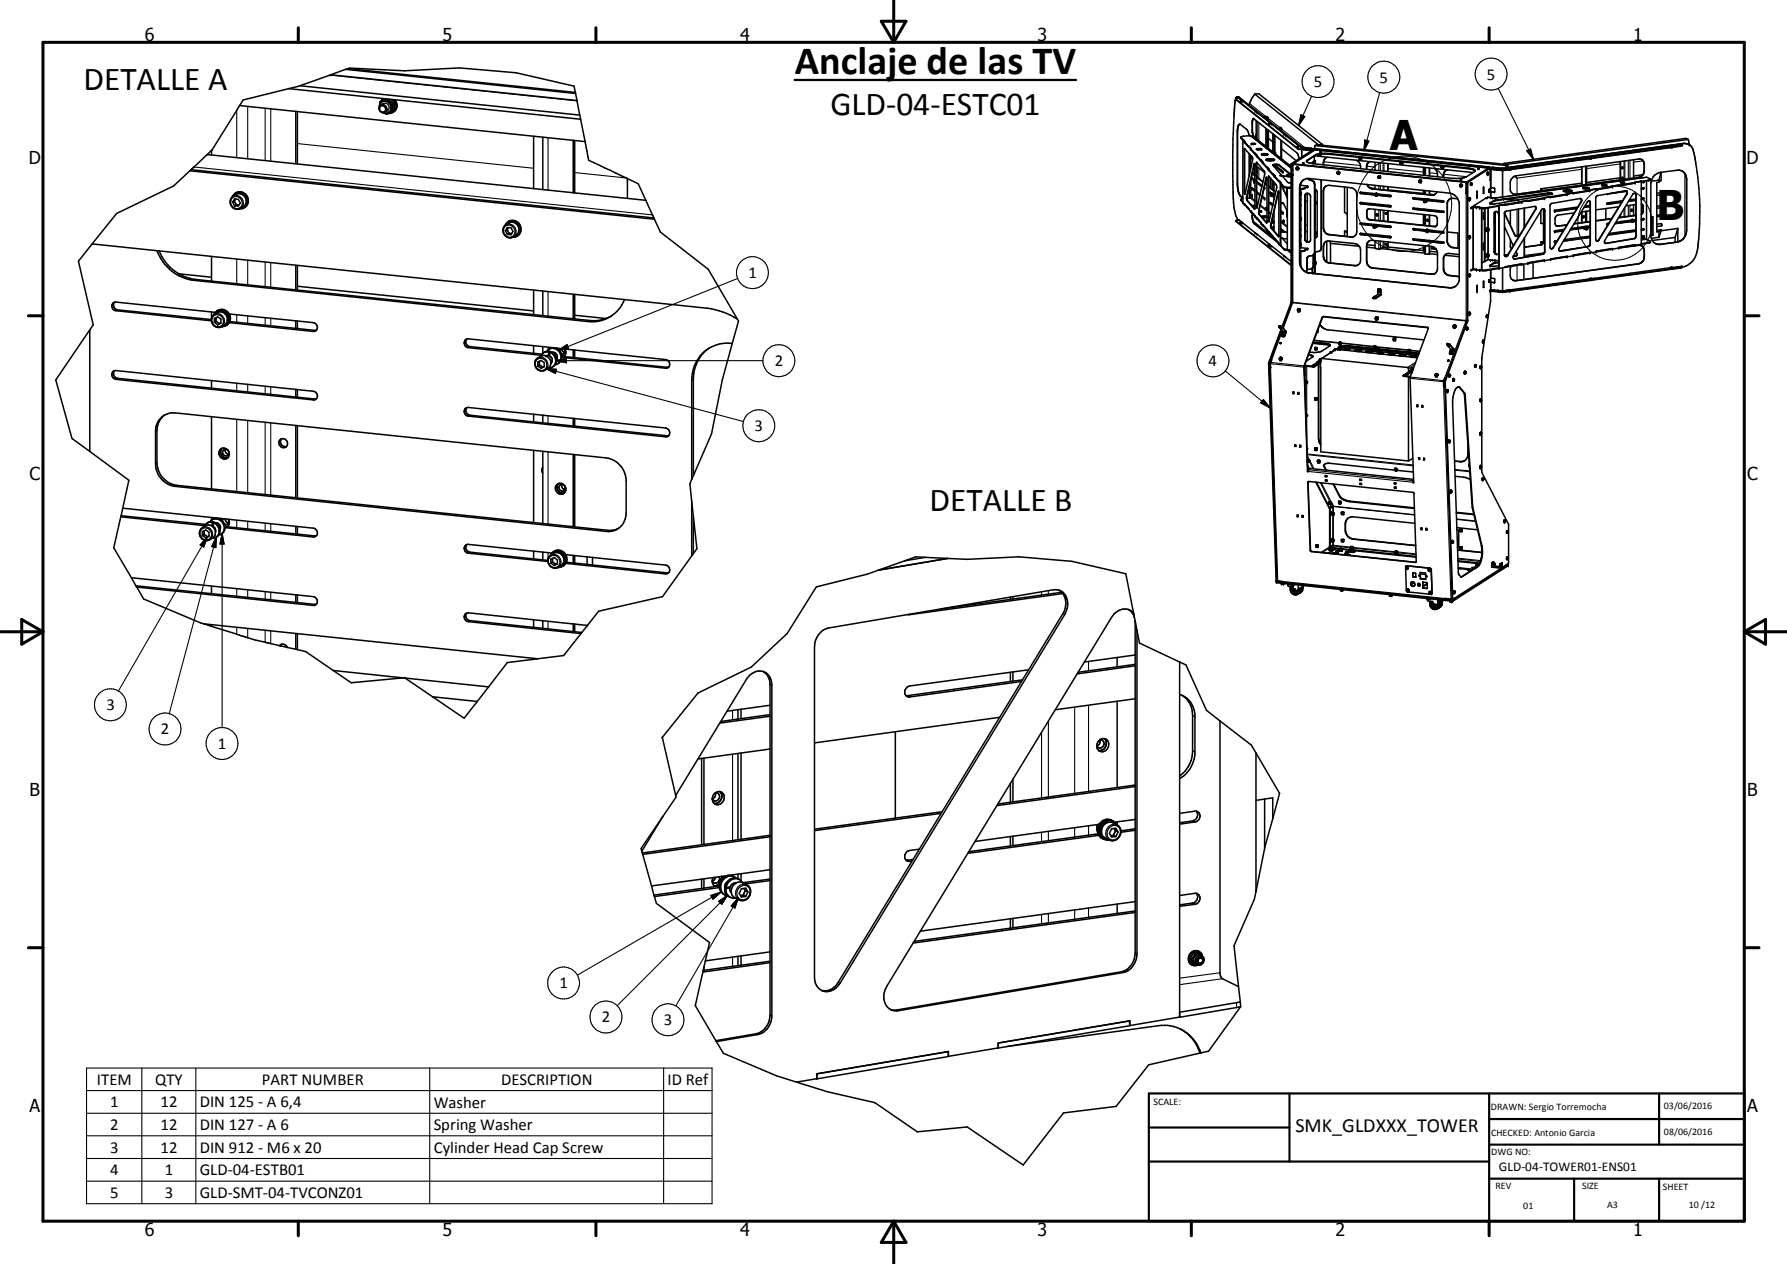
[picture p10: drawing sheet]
<svg xmlns="http://www.w3.org/2000/svg" width="420mm" height="297mm" viewBox="0 0 420 297" stroke-linecap="round" stroke-linejoin="round" font-family="sans-serif">
<defs><g id="words">
<g font-size="9.6">
<text x="326.8" y="35.3">A</text>
<text x="389.5" y="51.7">B</text>
</g>
<text font-size="9.4" x="186.9" y="17.4">Anclaje de las TV</text>
<g font-size="7.9">
<text x="19.6" y="21.1">DETALLE A</text>
<text x="195.3" y="27">GLD-04-ESTC01</text>
<text x="218.6" y="120.1">DETALLE B</text>
</g>
<text font-size="4.7" x="304.6" y="266.1">SMK_GLDXXX_TOWER</text>
<g font-size="4.2">
<text x="34" y="9.6">6</text>
<text x="104" y="9.6">5</text>
<text x="174" y="9.6">4</text>
<text x="244" y="9.6">3</text>
<text x="314" y="9.6">2</text>
<text x="384" y="9.6">1</text>
<text x="6.8" y="38.7">D</text>
<text x="410.6" y="38.7">D</text>
<text x="7" y="112.9">C</text>
<text x="410.8" y="112.9">C</text>
<text x="7" y="187.1">B</text>
<text x="410.8" y="187.1">B</text>
<text x="7" y="261.4">A</text>
<text x="410.8" y="261.4">A</text>
<text x="34" y="290.4">6</text>
<text x="104" y="290.4">5</text>
<text x="174" y="290.4">4</text>
<text x="244" y="290.4">3</text>
<text x="314" y="290.4">2</text>
<text x="384" y="290.4">1</text>
</g>
<g font-size="3.9">
<text x="308.9" y="20.5">5</text>
<text x="324.3" y="19.4">5</text>
<text x="349.6" y="18.7">5</text>
<text x="176" y="65.4">1</text>
<text x="182.1" y="86.1">2</text>
<text x="284.2" y="86.1">4</text>
<text x="177.4" y="101.3">3</text>
<text x="25" y="166.9">3</text>
<text x="37.8" y="172.6">2</text>
<text x="51.3" y="176">1</text>
<text x="131.5" y="232.3">1</text>
<text x="141.5" y="240.3">2</text>
<text x="156.1" y="240.9">3</text>
<text x="22.8" y="254.9">ITEM</text>
<text x="36.5" y="254.9">QTY</text>
<text x="61.6" y="254.9">PART NUMBER</text>
<text x="117.8" y="254.9">DESCRIPTION</text>
<text x="157" y="255">ID Ref</text>
<text x="25.9" y="260.2">1</text>
<text x="37.7" y="260.2">12</text>
<text x="47" y="260.2">DIN 125 - A 6,4</text>
<text x="102" y="260.3">Washer</text>
<text x="25.9" y="265.6">2</text>
<text x="37.7" y="265.6">12</text>
<text x="47" y="265.6">DIN 127 - A 6</text>
<text x="102" y="265.6">Spring Washer</text>
<text x="25.9" y="270.8">3</text>
<text x="37.7" y="270.8">12</text>
<text x="47" y="270.8">DIN 912 - M6 x 20</text>
<text x="102" y="270.9">Cylinder Head Cap Screw</text>
<text x="25.9" y="276.1">4</text>
<text x="25.9" y="281.5">5</text>
<text x="38.7" y="276.1">1</text>
<text x="38.7" y="281.5">3</text>
<text x="47" y="276.2">GLD-04-ESTB01</text>
<text x="47" y="281.5">GLD-SMT-04-TVCONZ01</text>
</g>
<text font-size="3.1" x="352.4" y="275.2">GLD-04-TOWER01-ENS01</text>
<g font-size="2.4">
<text x="271.2" y="259.7">SCALE:</text>
<text x="350.6" y="260.8">DRAWN: Sergio Torremocha</text>
<text x="391.2" y="260.6">03/06/2016</text>
<text x="350.6" y="267">CHECKED: Antonio Garcia</text>
<text x="391.2" y="266.7">08/06/2016</text>
<text x="350.6" y="271.4">DWG NO:</text>
<text x="351.6" y="279.3">REV</text>
<text x="372" y="279.4">SIZE</text>
<text x="391" y="279.6">SHEET</text>
<text x="358.1" y="284.1">01</text>
<text x="377.9" y="283.8">A3</text>
<text x="397.1" y="283.8">10 /12</text>
</g>
</g></defs>
<g fill="none" stroke="#000" stroke-width=".35">
<path d="M77.8 17.6l-7.3 2.6M77.8 17.6l57.9 6M81.3 16.3l-3.5 1.3M81.3 16.3l54 5.7M81.9 16.1l-.6 .2M81.9 16.1l53.4 5.6M81.9 16.1l.3-.1 12.9 .6 12.9-.6 13.4 1.1 13.5 3.1 .4 1.5M44.9 39.9l-.2 .2M44.9 39.9l108.8 11.3M48.7 36.3l-3.8 3.6M48.7 36.3l103.1 10.8M49.7 35.3l-1 1"/>
<path d="M49.7 35.3v1.1M56.3 24.8l81.3 8.5M56.3 24.8l-6.6 10.5M67.9 20.8l-10.7 2.7-.9 1.3M67.9 20.8l68.6 7.2M69.5 26.2v12.3M69.9 26.2v12.3M70.5 20.2l-2.6 .6M70.5 20.2l65.8 6.9M89.2 25.1a1.4 1.4 0 0 1 1.6-1.3 1.4 1.4 0 0 1 1.1 1.7l-.3 .7M89.4 23.9l-.1 .6M89.5 24.9a.76 .76 0 0 1 1.1 .5 .76 .76 0 0 1-.9 .9 .85 .85 0 0 1-.2-1.4z"/>
<path d="M89.7 24a1.49 1.49 0 0 1 2.1 .2 1.49 1.49 0 0 1-.2 2.1M90 24.4l-.5 .3M90.1 23.2l-.5 .5M90.6 23.2l-1.2 .7M90.7 23.2l-1.3 .7M91 23.3l1.4 .9M91.1 26l-.6 .5a.95 .95 0 0 1-1.3-.8 .95 .95 0 0 1 1-1.1 1.03 1.03 0 0 1 .4 1.7M91.6 26.2l-.7 .4-.8-.1M91.6 26.3l-.3 .2M91.9 23.4l.8 .6M92.4 26.1l-.6 .3a1.16 1.16 0 0 1-1.3 .3M92.4 24.2v1.9"/>
<path d="M92.5 23.4a1.84 1.84 0 0 1 .6 2.1 1.84 1.84 0 0 1-1.8 1.2M92.7 24v1.9l-.3 .2M92.7 24l-.3 .2M92.9 23.5a1.88 1.88 0 0 1-.5 2.9M125.5 32v12.3M127.6 32.3v12.2M134.8 33v12.3M135.1 33v12.3M135.3 21.7v.3M135.3 22l.4 1.6M135.7 23.6l.6 3.5M136.3 27.1l.2 .9"/>
<path d="M136.5 28l1.1 5.3M137.6 33.3l.8 4.4 9.1 4.3M290.6 23.3l14.7 11.7 3.2 .3M291.1 22.7l15 11.9M291.1 22.7a1.29 1.29 0 0 0-.7 1.6l-.6 11.2 .3 12.4a7.9 7.9 0 0 0 1 3.8M291.5 29.2l1.7 1.3 .5 1.4v-.1M291.5 29.2a1.76 1.76 0 0 0-.6 1.5v12.8a4 4 0 0 0 1.3 3M291.5 29.2l-.3 .3-.2 1.1v12.9a3.7 3.7 0 0 0 .7 2.6l.5 .5M291.6 23.8l.3 .1zM291.7 23.4l-.4-.3a.43 .43 0 0 0-.7 .4l14.7 11.6 3.2 .2M291.7 23.4l14.1 11.1M291.7 23.4h.1"/>
<path d="M291.7 32.3l.7-.3 1.8-.1 9.4 7.6M291.7 32.3l.5 .5M291.7 32.3l.5 .7M291.9 23.8h.1M292.2 32.8v14.8M292.2 32.8l.4 .5M292.6 33.3l1 1.2M292.6 33.3l1 1.3v-.1M292.7 35l-.1 10.6M293.6 34.5l.4 .4M293.7 34.4l.4 .5M293.7 34.4l-.1 .1"/>
<path d="M293.7 34.4l.3 .5M293.7 36.1v5.2M293.8 36.3v4.3M294 34.9l1.1 1.3v-.1M294 34.9l1.1 1.2M294.1 36.6v2.9M294.2 33.8l.8-.1 .2 .1-.1 .1M294.2 33.8l.1 .1M294.2 33.8h.1M294.3 33.9h.8M294.3 37l.2 .3M294.3 37h.1"/>
<path d="M294.4 37l-1.8-2.1v10.6M294.4 37l.1 .2M294.5 37v.7l-1.8 7.9M294.8 27.9l-.3 .6v2.2l.3 1.5 8.8 6.9M294.8 27.9l10.2 8 .2 .5 .2 .9M294.8 27.9l-.4 .5v2.6l.4 1.2 8.8 7M294.9 38.7l.1 2.4M295 38.5h-.2l-1.7 8.2v.4l1.9 2M295 38.5l-1.8 7.7v.6l.1 .3 1.7 2M295 38.5v10.6M295 38.5h.1M295 22.1l15 11.9h.9"/>
<path d="M295 22.1l-.8 1.4-.5 1.3M295 22.1l.9-.1 15 12M295.1 36.1l.3 .4M295.3 28.3v4.3M295.3 31.6l-.2 .7M295.4 35.1l1-.2 .2 .2-.8 .1zM295.4 38.2l1.9 2.3-1.8 8.4-.1-.3zM295.4 36.5l1 1.3v-.2M295.4 36.5l1 1.1M295.5 35.1h1.1M295.5 39.1l1.8 1.5M295.5 38.2l.1 10.6"/>
<path d="M296.4 37.6l.4 .5M296.6 36.2l1-.1 .5 .2-1.1 .2zM296.7 36.4l.6-.2 .8 .2M296.7 36.4h.1M296.8 38.1l1 1.3v-.1M296.8 38.1l1 1.2M297.1 27.4h.4a.68 .68 0 0 1 .7 .9M297.1 27.5l.7-.1 .2 .3 .1 .5M297.7 37.6a1.74 1.74 0 0 1 2 0h-.1M297.7 37.6l.4-.1h1.1l.4 .1M297.7 37.6l.7 .2 1.2-.2M297.8 39.3l.4 .4"/>
<path d="M297.9 32.9v.4zM297.9 30.5v.4zM297.9 39.2l.5 .5h-.2M297.9 39.3l.4 .4M297.9 39.2l-.1 .1M297.9 39.2v.1M297.9 30.6h.1M297.9 33l.1 .1M298.1 30.5v4.3M298.2 30.6v4.2M298.2 39.7l1 1.3v-.1M298.2 39.7l1 1.2"/>
<path d="M298.2 32.5l1.1 .9M298.3 29.1h.3zM299.3 31.4v4.3M299.3 38.9l.4-.3 1 .1 2.9 2.3M299.3 38.9l2.1 2.4M299.4 38.8l2.3 1.8-.1-.3-1.8-1.5v.1M299.5 38.8h1l3.1 2.3M299.5 38.8l-.2 .1M299.5 38.8l2.2 1.7M299.6 31.7v4.3M299.6 38.8v.1M299.8 35.8l.1 .2"/>
<path d="M299.8 36h.1M299.8 31.8v4.3M299.9 36v.2M300.9 30l.2 .2h-.5M301.3 30.1l-.4-.1v.2M301.3 30.1v.7M301.3 33.1v4.2M301.3 35l3.4 2.8M301.3 30.1l-.2 .1M303.7 39.9l.3 .1M303.9 38.8h.1M303.9 38.8l-.2 .1"/>
<path d="M303.9 38.8h-.1M304.1 38.6l40.7 4.3M304.1 38.6l-.1 2.6-.2-.1M304.1 38.6l40.6 4.3M304.1 38.5v.1M304.2 38.5h-.3v.3M304.2 38.5h-.1M304.8 39.6l.1 .2M304.8 39.4h.4l.1 .2-.2 .3M304.8 39.6h.1M304.9 39.5l.2 .2-.2 .1M304.9 39.5l-.1 .1"/>
<path d="M304.9 39.8h.1M304.9 39.6l.1 .2M304.9 39.5v.1M305 39.3l-.3 .5h.6M305 39.3l.3 .1v.4M305 39.3h-.1M305 34.4h.2M305 34.5h.1M305 34.4v.1M305.1 39.3h.1M305.2 34.4v.1M305.2 34.5h-.1"/>
<path d="M305.3 39.4v.1M305.3 39.5v.3M305.8 34.5v.1M305.8 34.6l.2 .2M306.1 34.6l2.2 .3M306.1 34.8l1.1 .1M306.1 34.6l2.3 .2M306.3 38.4h.3zM307 34.9l1 .1M307.2 37.9l.4 .3 1.2 .3 33.5 3.5 2.2-.3 2.3-1.5M307.2 37.9l2-1.5a6.8 6.8 0 0 1 3.3-.3l32.8 3.4a1.74 1.74 0 0 1 1.5 .7M307.2 37.9l2.2-1.4 1.3-.3h1.4l33.2 3.5 .9 .1 .6 .4"/>
<path d="M308 35.1h.7l-.2 .2M308.3 34.9l.3 .1M308.4 34.8l.1 .1M308.6 35l.2 .2M308.7 35.1l-.2 .2M308.8 35.1v.1M308.8 35.2l-5.2 3.3v32.6l-2.2 5.7M308.8 35.1l.2 .1M309 35.2v.1M309 35.2l-5.3 3.5v32.4l-2.2 5.8M309 36.7l.1 1.2M309 35.3l40.9 4.2"/>
<path d="M309 37.7h.1M309 35l-.1 .2M309 35l41.2 4.2M309 35.3l-5 3.2M309.1 37.7v.1M309.1 37.9l-.5 .2-.1 .3M309.1 37.7l.2 .1-.2 .1M309.1 37.9l-.4 .3-.1 .2M309.1 36.6l37.3 4M309.2 35l-.2 .1M309.2 34.2l44.9 4.7M309.2 34.2l-.1 .8"/>
<path d="M309.2 34.2l.4-.2 44.9 4.7M309.3 37.8l-.2 .1M310 36.3l.2 .1M310 36.3l.2 .2M310.2 36.4v.1M310.2 36.3v.1zM310.3 36.4h-.1M310.3 36.4h.2M310.3 35.7h.4zM310.3 35.7h.1M310.4 36.4l-.2 .1M310.4 36.2l-.1 .2"/>
<path d="M310.4 36.3v.1M310.5 36.4h.1M310.5 36.2v.2M310.5 36.4l-.4 .1M310.6 36.2l-.1 .2M310.9 34v.1M311.6 37.3l-.4 .6v.8M311.7 37.1l-.2 .2a1.49 1.49 0 0 0-.4 1.4M312.1 37l-.5 .2M318.9 37.7l.3 .1a1.69 1.69 0 0 1 .7 1.8M319.6 37.1l.1 .4M319.6 37.1l.2-.1-.2 .2"/>
<path d="M319.6 37.1h.3l.1 .2M319.6 37.2l.2 .1M319.6 37.2l.1 .1M319.7 37.3h.1M319.7 37.5h.1M319.7 37.2h-.1M319.8 37.3v.2M319.8 37.1l.2 .1M319.9 37l.2 .1M319.9 37.4l-.2 .1M319.9 37.5h.1M319.9 37.5h-.2"/>
<path d="M320 37l.1 .1M320 37.3l-.1 .2M320.1 37.3l-.1 .1M320.1 37.3v.1M320.1 37.4l-.3 .1M320.1 37.1v.2M320.1 37.1v.3M321.9 38.1l-.5 .6-.1 1.1M322 38l-.2 .1a1.7 1.7 0 0 0-.5 1.7M323.3 38.1v1.9M326.3 38.4v1.9M329.3 38.2l.2 .2"/>
<path d="M329.3 38.2v.3h.2M329.3 38.4l.2 .1M329.3 38.1h.2l.1 .3M329.3 38.1v.1M329.3 38.2v.1M329.3 38.2h.1M329.3 38v.1M329.5 38.4l-.1 .1 .1-.1M329.5 38.1l-.3 .3M329.5 38.1l.1 .3M329.5 38l-.2 .1M329.5 38l.2 .1"/>
<path d="M329.6 38.5h-.1M329.6 38.4v.1M329.6 38l.1 .1M329.7 38l.1 .5h-.2M329.7 38.1v.3l-.2 .1M329.7 38.1h.1M329.8 38v.3M329.8 38.1v.3M329.8 38.4l-.1 .1M334.7 39.3v1.8M335 39.4v1.8M336.1 39.5v1.8"/>
<path d="M337.3 39.6l.6 .8 .1 1.1M338.9 39.1v.4M338.9 39.2l.2 .2zM338.9 39.5h.2M338.9 39.5h.1M338.9 39.1h.2M339 39.2l-.1 .1M339 39l-.1 .2M339 39.1h-.1M339 39.5h.1M339 39l-.1 .1M339.1 39.1h-.1"/>
<path d="M339.1 39.1l.2 .2M339.1 39l-.1 .1M339.1 39.4l-.1 .1M339.1 39.1l.1 .4M339.1 39l.1 .1M339.2 39.5h-.1M339.2 39.1l.1 .1M339.2 39l.1 .1M339.3 39.4l-.1 .1M339.3 39.1h.1M339.3 39.2v.2M339.3 39.4h.1"/>
<path d="M339.4 39.1l-.1 .1M339.4 39.1v.3M339.4 39.5h-.2M339.4 39.4l-.1 .1M339.4 39.2v-.2v.5M340.3 39.9l-.6 .4M347.5 39.6h.3zM349.9 39.5l.1 .1M349.9 39.5h.1M350.1 39.3l.3 .2M350.2 39.2l.3 .3M350.3 39.5l-5.2 3.4v32.5l-5.3 14.2 1.8 51.2"/>
<path d="M350.4 39.5v.1M350.4 39.5h-.2l-5.2 3.4M350.5 39.8v6.6M350.5 39.8v4.2l.9 .3v.9l-.8-.1M350.7 39.4l-.1 .1M351 39.3l2.3 .2M351 39.3l-.3 .1M351.3 39.5h-.8l-.2 .3M351.3 39.5l1.9 .3M353.3 39.5v.1M353.6 38.4v.2M354.1 38.9l-.1 .6"/>
<path d="M354.5 38.7v.4M354.5 38.7l-.4 .2M354.7 39.9l.1 .1M354.8 39.7h.3zM354.8 39.9v.1M354.8 40h.2M355 39.9v.1M355.2 39.9l-.2 .1M355.5 39.4v.1M355.5 39.4l-2.2 .4M365.2 38.1h.1M365.2 38.1l-9.7 1.4"/>
<path d="M371.9 39.2v4.4M372.9 39.1v4.3M373 39v4.4M373.7 37.3h.1M373.8 37.3h.1M373.8 37.3h.3M373.9 37h.2zM374.1 37.3h.1M374.2 37.2l-.1 .1M380.9 38v4.3M381 38v4.3M381.4 39.3l.2 .1-.1 .2-.2-.1z"/>
<path d="M381.5 39.3l-.2 .2M384.1 37.5v4.4M384.6 35.4h.1M384.6 35.4l-19.4 2.7M385.9 37.5a1.12 1.12 0 0 1 .7 1.2M386 37.5l-.7-.1-28.9 3.9a1.83 1.83 0 0 0-1.3 1.7v1.4a1.11 1.11 0 0 0 .8 1.2M386.1 37.6l.3 .3 .2 .7-.1 2M392.8 34.7h.1M392.9 34.4h.3h-.3M392.9 34.4v.1M392.9 34.7h.1M392.9 34.7h.2"/>
<path d="M393.1 34.6v.1M393.3 34.6l-.2 .1M395.5 34l-10.9 1.4M395.5 34h.1M395.6 34.1l-.4 .2-41.9 5.7-3-.3M395.6 34v.2l-.6 .2-41.6 5.7-3.1-.3M396 33.7a2.12 2.12 0 0 1 2.2 1.9l.4 1.7a72.6 72.6 0 0 1 .8 18.8l-.2 1.5a5.2 5.2 0 0 1-3.6 5.2M396 33.7l-42.7 5.8M396 33.7l1.1 .3M396.9 32.8l-42.8 5.9-.5-.3M396.9 32.8l.3 1.2M396.9 32.8l-.5-.3-42.8 5.9"/>
<path d="M21.7 57.3l144.6 15.1a17.2 17.2 0 0 1 7.1 2.6M21.7 57.3l-3.3 4.1 3.5 15-.8 1.1M36.9 58.9a10.7 10.7 0 0 0 8.6 7l92.7 9.7a8.1 8.1 0 0 0 8.6-5.2M37.4 59a10.7 10.7 0 0 0 8.5 6.7l92.7 9.6a8.3 8.3 0 0 0 5.2-1.1M44.7 40.1l-3.9 3.6-13.4 6.5-5.7 7.1M44.7 40.1l109.2 11.4M54.6 46.2a1.81 1.81 0 0 1 2.7-.2 1.65 1.65 0 0 1 .2 2.3l-1 .7a1.72 1.72 0 0 1-2.4-1.2l.1-.8zM54.7 47.5l.4-.8 .9 .2 .5 .8-.5 .7h-.9M54.7 47.5l.4 .9M55.1 47.3l.4 .8M55.1 47.3l-.4 .2M55.4 45.3a2.09 2.09 0 0 1 2.4 .7 2.09 2.09 0 0 1 0 2.5"/>
<path d="M55.4 45.3l-.8 1M55.4 46.8l-.3 .5M55.4 45.3a2.02 2.02 0 0 1 2.6 .6 2.02 2.02 0 0 1-.1 2.6M55.4 45.3l-.1 .2M55.5 48.1l.7 .1M55.5 48.1l-.4 .3M57.6 48.7l-.2 .1M57.9 48.5l-.9 .5-.6 .1M118.6 53a1.93 1.93 0 0 1 3.1-.1 1.91 1.91 0 0 1-1.6 3 1.72 1.72 0 0 1-1.8-1.4v-.7zM118.7 53a1.89 1.89 0 0 1 2.3-1 1.89 1.89 0 0 1 1.3 2l-.1 .7-.5 .7M118.8 54.2l.5-.7 .9 .1 .4 .8-.4 .8-.9-.1M118.8 54.2l.5 .9"/>
<path d="M119.2 54l.5 .8M119.2 54l-.4 .2M119.4 52.2a1.97 1.97 0 0 1 3 1 1.97 1.97 0 0 1-1.9 2.6M119.5 53.5l-.3 .5M119.7 54.8l.6 .1M119.7 54.8l-.4 .3M121.7 55.4l-.1 .1M147.5 42l2.6 1.2 3.6 8M147.5 42v4.6M153.7 51.2l.2 .3M153.9 51.5l1.4 3 11.2 8.8 6.9 11.7M290.6 51.9l13 10.4"/>
<path d="M291.5 52.3h.4M291.5 52.3l.2 .2M291.6 52.5h.1M291.7 52l-.4-.3-.7 .2v.2l13 10.3M291.7 52.5h.1M291.7 52.3v.2M291.7 52h.1M291.7 52l11.9 9.5M291.7 52.3h.1M291.7 46.9l.5 .6M291.7 46.9l.5 .7M291.9 52.3v.2"/>
<path d="M292 52.2l-.1 .1M292 52.2v.3h-.3M292 52.2l-.5 .1M292.2 47.6l.4 .4M292.2 46.7l-.5 .2M292.6 48v-.1l1 1.3M292.6 48l1 1.2M292.6 45.6h.1M292.7 45.5v.1M293.3 45.7v.9M293.4 45.3l.4 .4M293.6 49.2l.4 .5"/>
<path d="M293.6 49.2h.1M293.7 44.1v.4M293.8 43.4v3.1M293.8 44.2l-.3 .7M294 46v.1M294 49.5l1.1 1.3zM294 46.1l.1 .1M294.1 45.9l-.1 .2M294.1 42.3v3.6M294.1 46.2l-.1 .3-.8 .1M294.1 45.9v.3M294.2 45.9h.1"/>
<path d="M294.2 45.9h-.1M294.2 46.2v.1M294.2 45.8l.2 .1-.1 .4v-.4M294.2 45.8v.4h-.1M294.2 46.3h.2M294.2 45.8v.1M294.2 45.9l.1 .2M294.3 46.1h.1M294.3 46.1l-.1 .2M294.3 45.9l.1 .3M294.3 46h.1M294.3 48.3h.8"/>
<path d="M294.4 46.1h-.1M294.4 50.1l.1 1.5 .3 .9 5.6 4.4M294.5 40.7l.6 .6M294.5 41.8l.5 .6M294.5 44.2l.6 .7M294.5 48.5h.1M294.5 50.2l.1 1.7 .2 .6 5.4 4.2M294.5 48.5h.6M294.5 48.5l.6 .1M294.5 40.4l.2 .5 .4 .3M294.7 52l4.7 3.8M294.8 42.7v.1"/>
<path d="M294.8 42.5v.3l.3 .1M294.8 42.8h.1M294.8 42.5v.3M294.8 42.5v.1M295 42.2v.2M295 44.7v.2M295.1 42.4l-.3 .1M295.1 50.8l.3 .5M295.1 44.7l-.8-.5v.2l.8 .6M295.1 42.3l-.8-.6v.3l.5 .4M295.4 51.3v-.2l1 1.4M295.4 51.3l1 1.2"/>
<path d="M295.5 42.8h.1M295.5 40v.4M295.5 41.7l1.4 1.1M295.5 41.5l1.5 1.2M295.5 45l.8 .7M295.5 45.2l.7 .6M295.5 45.3l.7 .6M295.5 42.9l1.2 1M295.5 42.6l1.2 1M295.6 42.8l1.1 1M295.6 42.7v.1M295.6 48.8h.1"/>
<path d="M296 49.5l.5 .1 .1 .2M296 49.7l.6 .1M296.4 52.5l.4 .4M296.6 49.8h-.6M296.7 51.1h1.2M296.7 46.3l.6 .4M296.8 46.1l.5 .4v.3l-.6-.4M296.8 52.9v-.2l1 1.3M296.8 52.9l1 1.1M297.2 44.2l.1 .1M297.3 44.1v.3l-.1-.1M297.5 43.2l.4 .4"/>
<path d="M297.5 43.1l.4 .3M297.5 42.8v.4M297.6 48.9l.1 .2M297.6 49h.1M297.7 48.9v.1M297.7 49.1h.2M297.7 48.9h.1M297.7 49.1h.1M297.7 48.8v.3M297.7 41.7l-1.8 7.8v.7l1.9 2.2 .1-10.2-.1-.5M297.7 41.7h.1M297.8 48.8v.3"/>
<path d="M297.8 49.1h.1M297.8 41.7l-1.8 8.3 .1 .4 1.7 1.9M297.8 54l.4 .5M297.9 50.8h-.8l-.5 .1M297.9 52l-.2 .2M297.9 48.8h-.2v.3M297.9 50.9l-1.2 .1M297.9 52.2h-.1M298.1 57.6v.2h.5M298.1 57.6l.3 .1M298.2 54.5v-.1l1 1.3M298.2 54.5l1 1.2"/>
<path d="M298.3 41.4l1.7 2 .2 .5-1.8 8.2-.2-.3zM298.3 43.9l1.2 1M298.3 43.8l1.2 1M298.4 57.6h.1M298.4 57.7h.2M298.4 41.4v10.5M298.4 57.7v.1M298.4 51.9v.1M298.4 51.9h.1M298.5 57.5l-.4 .1M298.5 57.6h-.1M298.5 57.5l.2 .1"/>
<path d="M298.6 57.7v.1M298.7 57.6l-.1 .2M298.7 57.6l-.1 .1M298.7 41.9v2.2M298.7 45.8l.1 .1M298.7 45.8h.1M298.8 45.9h.1M298.8 45.3l.1 .3M298.8 47.7v.2M298.8 42v2.2M298.8 45.3v.2M298.8 47.9l.4 .4"/>
<path d="M299 52.1l.5 .1M299 45.5h.2M299 45.5l.2 .2M299 45.5l-.3 .1v.4h.4M299 51.9l.5 .2M299 46h.2M299 45.5v.1M299.1 45.5l.2 .1-.1 .5h-.1l.1-.5-.5-.4 .1 .4M299.1 45.5h.1M299.1 45.5h-.1M299.2 45.5v.1M299.2 45.6v.4"/>
<path d="M299.2 45.5v.2M299.2 40.9l.6 .4h-.2M299.2 45.8l-.1 .2M299.2 40.9l.4 .4M299.2 55.7l.4 .4M299.2 46v.1M299.3 45.9h.2M299.3 42.5v2.1M299.3 48.2l-.6-.6v.3l.5 .4M299.3 53.5l.2 .3M299.3 45.7l.2 .2M299.3 46l.2 .2"/>
<path d="M299.4 45.9l.1 .2M299.4 43.1l.1 .5zM299.4 45.9h.1M299.5 45.8v.1M299.5 53.4l-.2 .1M299.5 52.3l-.6 .2M299.5 53.3l-.2 .2M299.5 42.8v4.1M299.5 49.7v4.6M299.6 41.3l1 1.3v-.1M299.6 56.1v-.2l1 1.4M299.6 41.3l1 1.2"/>
<path d="M299.6 56.1l1 1.2M300.6 45h-.1l-1.8 7.8 .1 .8 1.8 2M300.6 42.5l.5 .4h-.1M300.6 45l-1.7 7.7v.6v.3l1.8 1.9M300.6 45h.1M300.6 45l.1 10.6M300.6 57.3l.4 .4M300.6 42.5l.4 .4M300.7 55.6h-.1M301 41.2l.4 .1M301 41.2v.1M301 42.9v14.8"/>
<path d="M301 57.7h.1M301.1 57.6l.8 .9 1.2 .2v.1M301.1 57.7l.8 1 1.2 .1M301.1 57.6v.1M301.1 55.9h.3l1.3 1.4M301.1 47.7h.5M301.1 43.2v14.4M301.1 54.3l.2 .1M301.1 53.7l1.1 .8M301.1 53.8l.9 .7M301.1 49.9l.6 .3-.1-.3M301.1 49.5l.5 .4"/>
<path d="M301.1 49.7l.6 .5M301.1 54.4l1.6 .2M301.3 47.6l.4 .2-.2-.1M301.3 40v.2M301.3 49.7v.2M301.4 41.3h.1M301.4 41.3l1.4 1.6 .8 .1M301.4 41.3l2.2 .3-2.2-.2M301.5 52.1h.1M301.5 51.9h.1M301.5 56l1.2 .2M301.5 52v.1"/>
<path d="M301.5 51.9v.2M301.5 52.1l.1 .1M301.6 52.2h.1M301.6 47.7l1.1 2M301.6 51.9v.2M301.6 51.9h-.1M301.6 51.9h.1M301.6 47.7h.1M301.6 49.9v.2M301.6 52.1v.1M301.7 51.9h.1M301.7 51.9h-.1"/>
<path d="M301.7 52.2h.1M301.7 51.8h.2M301.7 52.2h.2M301.7 51.8v.1M301.7 51.8v.4M301.7 52l.1 .1M301.8 52.1h.1M301.8 52.1l-.1 .1M301.8 51.8v.1M301.8 51.9v.3M301.8 51.8l.1 .1M301.8 51.9l.1 .1"/>
<path d="M301.8 52.2h.1M301.9 51.8v.1M301.9 52.1h-.1M301.9 51.9l-.1 .3M302.5 44.2v1.9M302.5 49.4l.2 1.7M302.7 46.4l-1.4-3.1 1.4 3.2M302.7 44.2v14.5h.4v.1M302.7 58.8l.9 .7M302.8 41l.6 .5M302.8 41l-.1 .4M302.8 41l-.3 .4"/>
<path d="M302.8 58.8l.8 .6M303.1 44.1l-1.1-.2-.9-1 .7 1.1 1.3 .2M303.1 44.1h.5h-.5v.1M303.1 58.8h.1M303.1 44.1v.1M303.1 58.8l.5 .1M303.2 58.8l.4 .3M304 41.1h.1M304 41l-.2 .1v29.9M305.6 45.1h.1M305.6 57.1h.1M305.6 51.1h.1"/>
<path d="M305.6 51.1h.2M305.6 45.7h.1M305.6 57.6l.1 .1M305.6 57.7l.1 .1M305.6 51.6h.1M305.6 51.7h.1M305.6 45.5v.1M305.6 45v.1M305.6 57.1l.1 .1M305.6 45.6h.1M305.6 51.6v.1M305.6 57.7l.1 .1 .1-.1"/>
<path d="M305.6 43.7v17.8l.4 1.4M305.6 57.1l.2 .1M305.6 57.1v.1M305.6 45.1h.2M305.7 57.7h.1M305.7 45.6h.2M305.7 51.2l-.1 .2M305.7 51.2l-.1 .3 .2 .1M305.7 51.2h.2M305.8 45.1l-.2 .3M305.8 57.2l-.2 .3M305.8 45.6h-.2"/>
<path d="M305.8 51.6l-.2 .1M305.8 51.1l-.1 .1M305.8 51.4v5.9v-.1M305.8 57.4l.1 .8M305.8 57.7h.1M305.8 51.6h.1M305.8 43.1l.1 .5M305.8 44.5v.7v-.1M305.8 59.1v3.5M305.8 43l-.2 .7M305.8 57.6l.1 .1M305.8 45.5l.1 .1"/>
<path d="M305.9 45.2v.4M305.9 58.2l1.5 .2M305.9 43.6l1.5 .1M305.9 58.2l-.3 .2M305.9 43.6l-.3 .1M305.9 51.6h-.1M305.9 45.2h-.2v.4M305.9 57.3h-.2l-.1 .3M305.9 51.2l-.1 .2M305.9 51.2v.1M305.9 57.3h.1M305.9 57.3l-.1 .1"/>
<path d="M305.9 57.7h-.1M305.9 45.2l-.1 .1M305.9 45.3h-.1v5.9v-.1M305.9 57.3l.1 .2M305.9 57.6v.1M306 51.3l-.1 .3M306 57.5l-.1 .1M306 51.3l-.2 .1M306.1 42.7l-.3 .3M306.1 42.6l1.1-.6h.7l32.9 3.4a2.7 2.7 0 0 1 2.3 2.3v18.1a2.11 2.11 0 0 1-2.3 1.8M306.5 42.2l-.2 .3a2.16 2.16 0 0 0-.7 1.6v17.5l.3 1.3M306.9 45.7a.72 .72 0 0 1 .7-.2 .72 .72 0 0 1 .5 .5v10.5l-.3 .4"/>
<path d="M306.9 45.7v10.8M306.9 45.9v10.6M306.9 56.5l.1 .2M306.9 45.8v.1M306.9 45.7v.2M306.9 45.9l-.1 9.1M307 56.7l.3 .2h.5M307 45.6l-.1 .1M307 56.6l.8 .3M307.3 43.9h.2M307.4 43.9h.1M307.4 45.4v11.5"/>
<path d="M307.4 58.5h.1M307.4 58.4l.1 .2h-.2M307.4 43.7l.1 .2M307.4 42l1.3 .6 .4 .6v16.3M307.4 43.7a2.05 2.05 0 0 1-1.8 .6M307.4 58.4l-.9 .5-.9 .1M307.5 43.9a2.42 2.42 0 0 1-1.9 .6M307.5 58.5a2.06 2.06 0 0 1-1.9 .6M307.5 42l.3 .2a1.28 1.28 0 0 1 1.3 1.2v15.8M307.9 56.8l-.1 .1M308.8 59.9v2.7l-.2 .4-.3 .2h-.9M308.9 42.7h.1"/>
<path d="M308.9 42.7l.1 .2M308.9 42.7v.1M309.1 44.4l.6 .6v10.5l-.4 .4M309.1 59.2l-.4 .8M309.1 54.9h.1M309.1 54.4v.1M309.1 54.5h.2M309.1 47.4l.3 .1M309.2 59.2l-.1 .1M309.2 54.5l.2 .1M309.3 54.9h-.2M309.3 55.9h-.2"/>
<path d="M309.4 54.6v.2M309.4 54.6h.1M309.4 47.5h.1M309.4 47.5v.3M309.4 54.6v.3M309.4 55.8l-.1 .1M309.4 47.5v.3h-.3M309.4 47.5v.2M309.4 54.8l-.2 .1M309.4 54.8v.1M310.6 42.2v.2M310.6 58.3l-.4 .7"/>
<path d="M310.7 42.2v16.3l-.4 .5-1.2 .3M311.2 44.6a1.18 1.18 0 0 1 1.3-1l5.1 .5 .6 .2 .6 .6 .2 .8v8.7a1.22 1.22 0 0 1-.6 1.1M311.2 44.8v8.8a1.53 1.53 0 0 0 1.3 1.6l5.1 .5 .6-.1M311.2 53.8l.4 .8 .7 .5 5.7 .6M311.6 56.9l-.4 1v2.3l.2 .8a1.4 1.4 0 0 0 1.2 .8l5.9 .6M311.6 43.9l-.5 1 .1 8.9M311.9 56.7v4.9M312.6 56.6l.2 .6M312.8 57.2v4.6M312.8 57.2l6.8 .7M314.4 40.6l.1 .2M314.4 40.6h.3v.2"/>
<path d="M314.5 40.6l.1 .1M314.5 40.8h.2M314.5 40.6h-.1M314.5 40.5v.1M314.5 40.3h.3M314.6 40.7l.1 .1M314.6 40.7l-.1 .1M314.7 40.3l-.3 .1v.3a.3 .3 0 0 0 .4 .1 .3 .3 0 0 0 .1-.4M314.7 40.3l.3 .2-.3 .4M314.7 40.3l-.2 .1M314.7 40.3l.2 .1M314.8 40.3l.1 .1"/>
<path d="M314.9 40.4v.3M316.1 43.9v6l.7 .4M316.1 54.3l.7 .4M316.1 54.3l.7 .1M316.1 54.3v1.2M316.8 44v11.6M318.5 55.5l-.3 .2M319.9 45.2v.3l3.4 .3M319.9 47.6v.3l7.1 .7M319.9 45.2l.1 .3 3.3 .3 .3-.3M319.9 47.6l.1 .3 7 .7M319.9 52.4l.1 .3 3.1 .3"/>
<path d="M319.9 54.8l.1 .3 7 .7M319.9 52.5v.2l3.4 .3M319.9 54.9v.2l7.1 .7M319.9 47.6l7 .7 .1 .3M319.9 54.9l7.1 .7M319.9 52.5l7.1 .7M319.9 45.2l3.5 .3M321.3 57.5l2 .2M321.3 58.1l2 .2M321.4 43.3l.5 .8 .8 .3 13.9 1.4 .8-.2M321.4 57.2v4.8l.5 .7 .5 .2 14.2 1.5 .8-.1M321.4 57.2l-.1 4.2 .3 .8a1.4 1.4 0 0 0 1.1 .7l13.9 1.5"/>
<path d="M321.5 43.3l.1 .3a1.4 1.4 0 0 0 1.1 .8l13.9 1.4M321.5 57a1.14 1.14 0 0 1 1.2-.5l13.9 1.4M321.6 57l-.2 .2M321.6 49.1l-.2 .4v1.5l.3 .5M321.7 51.5l.3 .2 15.6 1.5M321.7 51.5l-.4-.4v-1.6l.5-.4 15.4 1.6 .5 .2 .2 .6v1.1l-.3 .6M321.7 51.5l15.9 1.7M321.7 56.8l-.1 .2M322.1 44.2l1.2 .1M323 53.4l.2-.1-.1 .2M323 53.4l.1 .1M323 53.3l.2 .2"/>
<path d="M323 53.3v.1M323 53.2v.1M323.1 53l-.2 .3v.2l.2 .1 .3-.1M323.1 53.5h.1M323.2 53.4v.1M323.2 52.9v.1M323.2 52.9h.1M323.3 56.6v1.7l.3 .2h.9a2.03 2.03 0 0 1 1.7-.4M323.3 53l.2 .3M323.3 45.8l.2 .3 .3-.1M323.3 43.6v.8M323.3 45.5v.3"/>
<path d="M323.3 47.9v.3M323.3 49.2v2.5M323.3 52.7l.4 .2M323.3 55.2v.3M323.3 53l.1 .1M323.3 52.9l-.2 .1M323.3 53h.1M323.4 52.9l-.1 .2M323.4 53.1v.4M323.4 53l.2 .2-.3 .3M323.4 52.9l.2 .2M323.4 45.8l.1-.1 .1 .2z"/>
<path d="M323.5 45.8l-.1 .1M323.5 45.7v.1M323.5 53h.1l-.1 .4M323.5 45.8l.1 .1M323.5 45.5h.2M323.5 45.5h.1M323.5 53.4v.1M323.5 45.5l-.1 .1M323.6 52.8l-.4 .1M323.6 52.8h.1M323.6 52.8l.1 .1M323.6 45.5l.3 .1"/>
<path d="M323.6 53.3h.1M323.7 45.5l.3 .1-.2 .4M323.7 45.5h.1M323.7 50.3l-.1 .2 .3 .2M323.7 50.3l-.2 .2 .3 .2 .1-.3M323.7 45.4l.1 .1M323.7 52.9l.1 .1M323.7 53.3l-.2 .1M323.7 45.5l.1 .1M323.7 46h.1M323.7 50.3h.1M323.7 52.8v.1"/>
<path d="M323.8 53v.3M323.8 53.3h-.1M323.8 53v.1M323.8 50.3v.3l.1-.1M323.8 45.6v.4M323.8 45.5l.1 .1M323.8 53.1v.2M323.8 53.1l3.2 .3M323.8 50.3l.1 .2M323.8 52.8l.1 .2M323.8 46h.1M323.8 50.3l.1 .1"/>
<path d="M323.9 52.8l-.1 .2M323.9 45.6v.2M323.9 45.9l-.1 .1M323.9 45.6l3 .3 .1 .2M323.9 52.8l-.1 .3 3.2 .3M323.9 45.8l-.1 .2M323.9 45.9l3.1 .2M323.9 45.8h.1M324 45.8l3 .3M324 41.5v.1M324 41.5l.3-.2 .2 .1 .1 .3M324.1 41.7l.2-.2-.2 .3"/>
<path d="M324.1 41.7v.1M324.1 41.6l.1 .1M324.1 41.6v.1M324.1 41.3h.2M324.2 41.7h.1M324.2 41.7l-.1 .1M324.2 41.5l-.1 .1M324.3 41.3l-.2 .1M324.3 41.3l.1 .1M324.4 41.4l.2 .3-.3 .2M324.4 41.4l.1 .3-.2 .2-.3-.3M324.5 41.8l-.1 .1"/>
<path d="M324.7 58.4l10.3 1.1M325.7 50.1l.1-.1 .2 .2-.2 .1zM325.7 57.3l.2-.1v.3zM325.8 50l-.1 .2h.3M325.8 57.2l.1 .3M326.2 58.1h.1M326.3 43.9v.8M326.3 45.8v.3M326.3 48.3v.2M326.3 49.5v2.6M326.3 53.1v.2M326.3 55.5v.3"/>
<path d="M326.3 56.9l-.1 1.2M326.3 56.9v1.1l8.4 .9M326.3 44.6l8.4 .9M327 55.6h.1M327 53.2h.1M327 48.6h.1M327 53.4h.1M327 46.1h.1M327 53.2v.2M327 55.6v.2M332.3 53.8v.2l2.9 .3M332.3 48.9l7 .7 .2 .2-7.2-.7"/>
<path d="M332.3 56.2l7 .7h.2l-.1 .2M332.3 53.9v.1M332.3 48.9v.2M332.3 53.8l3 .2M332.3 53.8v.1M332.3 46.7l2.7 .3M332.3 46.5l3.1 .3M332.3 46.5v.2M332.3 56.2v.2l7.1 .7M332.3 56.3v.1M332.3 56.2v.1M332.3 54l2.9 .3"/>
<path d="M332.3 46.7h.1M332.3 49.1l7.1 .8M332.3 56.4l7.1 .7M333.6 42.5a.29 .29 0 0 1 .5 0 .29 .29 0 0 1-.2 .4l-.3-.2 .1-.3 .3-.1 .2 .3M333.7 42.7v-.2l.3 .2-.3 .1M333.7 42.7v.1M333.7 42.6l.1 .1M333.7 42.6v.1M333.8 42.7l.1 .1M333.8 42.7l-.1 .1M333.8 42.5l-.1 .1M333.8 42.3h.2"/>
<path d="M334.1 42.4v.4M334.2 42.7l-.3 .2M334.7 44.7v.9M334.7 46.7v.3M334.7 49.1v.3M334.7 50.4v2.6M334.7 54v.2M334.7 56.4v.2M334.7 57.7v1.1l.3 .3M334.8 47.4l.1-.2 .2 .3M334.8 47.4l.1 .1M334.8 47.4l.2 .1"/>
<path d="M334.8 47.4h.1M334.8 47.2l.1 .1M334.9 47.3l-.1 .1M334.9 47.1h.3l.1 .2M334.9 47.1l-.2 .1 .1 .3 .2 .1 .2-.1M335 47.5h-.1M335 59.6h.1M335 47l-.1 .1M335 44.8v.8M335 46.7v.3M335 49.1v.3M335 50.4v2.6"/>
<path d="M335 54v.3M335 56.4v.3M335 57.8v1.8M335 46.9l.2 .1M335 59.6l1 .1M335.1 47.5h-.2M335.1 47.4l-.1 .1M335.1 47h.1M335.1 47v.1M335.2 54.2l.2 .3 .3-.1M335.2 47h.1M335.2 46.9l.1 .4"/>
<path d="M335.2 46.8l-.2 .2M335.2 46.8v.1M335.2 46.9l.2 .1M335.2 46.9h.1M335.3 54.4l.1-.3 .1 .3M335.3 47.3l-.1 .2M335.3 54.4h.2M335.3 46.9l.2 .1M335.3 46.9h.1M335.3 46.8h-.1M335.3 46.8h.1M335.3 54l-.1 .1"/>
<path d="M335.4 47.4v.1M335.4 54.2v.2M335.4 54h.2M335.4 46.8h.1M335.4 47v.1M335.4 54h.3l-.1 .5M335.4 54.4h.1M335.4 53.9h.2M335.4 53.9l-.2 .3M335.4 46.8l3.9 .4 .2 .1-.2 .2M335.4 46.8l.2 .2M335.4 47l.1 .1"/>
<path d="M335.4 54h-.1M335.5 46.8h.1M335.5 47l-.1 .4-.2 .1M335.5 46.8l.1 .1M335.5 51.7l.2 .2M335.5 47.3l-.1 .1M335.5 53.9v.1M335.6 53.9v.1M335.6 51.6l-.1 .1M335.6 54l.2 .4M335.6 46.9v.1M335.6 54l.2 .2"/>
<path d="M335.6 53.9l.2 .2-.1 .3M335.6 47v.2M335.6 47.2l-.1 .1M335.6 46.8v.1M335.6 47h.1M335.6 46.8l.2 .1M335.7 51.6l.1 .2M335.7 51.6l-.1 .1 .2 .1M335.7 51.6v.3l-.3-.2M335.7 54.4l-.1 .1M335.7 51.6h-.2l-.1 .1M335.8 51.7v.1"/>
<path d="M335.8 54.4h-.1M335.8 46.8v.1M335.8 46.9l-.1 .2 3.7 .4M335.8 54.4v-.3l3.5 .3 .2 .1-.1 .2M335.8 54.4l-.1 .1M335.8 54.4l3.6 .3M335.8 54.3v.1M335.8 46.9l-.1 .1M335.9 59.7h.1M336.1 59.6l-.1 .1M336.1 44.9v.9M336.1 46.9v.2"/>
<path d="M336.1 49.3v.2M336.1 50.5v2.6M336.1 54.1v.3M336.1 56.5v.3M336.1 57.9l-.1 1.8M336.1 59.6l1.9 .2M336.1 57.9v1.7M336.1 45.6l1.1 .2M336.1 59.1l1.9 .1M336.6 54.1v.3M336.6 56.6v.2M336.6 57.9v.6"/>
<path d="M336.6 57.9l1 .6 .4 .7M336.6 58.5l1 .1M336.8 58.3l-.2 .2M336.8 54.1v.3M336.8 56.6v.3M336.8 58v.3M336.8 58.3l.8 .1M337.9 45.1l-.3 .4-.7 .3M338 59.2v4.2a1.17 1.17 0 0 1-1.2 1M339.4 47.5h.1M339.4 49.9h.1M339.4 40.9v.8"/>
<path d="M339.4 57.1h.1M339.4 54.7h.1M339.6 40.4l-.2 .5M339.7 60l3.4 .3M340 59.7l-.5 .6M340 40l-.6 .9M340 59.7l-.6 .9v2.9l.4 .8 1 .5 2.3 .2-2.3-.3a1.7 1.7 0 0 1-1.4-1.6M340 59.7l.8-.1 2.3 .2M340.3 54.5l2.5 .3v3.5M340.5 47.2l-.2 .4v9.3l.4 .8 .7 .4M340.9 46.8l-.6 .9v9.2l.2 .5a1.27 1.27 0 0 0 1.2 .8M340.9 46.8l-.3 .1"/>
<path d="M341.7 58.2l1.4 .2M341.7 58.2l1.4 .1M342.8 46.7a2.38 2.38 0 0 0-1.9 .1M343.3 43.6l.3 .1-.2 .1M343.3 43.6l.1 .2M343.4 43.6v.1M343.4 42.2h.3zM343.4 43.3l-.1 .2M343.4 43.6h-.1M343.4 43.7h.1M343.4 43.7v.1M343.4 43.3h.1"/>
<path d="M343.4 42.2l.1 .1M343.5 43.3l-.3 .2v.3l.3 .1 .3-.2M343.6 43.3h.1M343.6 43.3l.2 .3M343.7 43.3h-.3M343.7 43.3l.2 .3-.2 .3M343.7 42.2l-.1 .1M343.8 43.6l-.2 .3M343.8 43.4v.3M344.7 42.9h.1M344.7 45.5h.3M344.7 42.9v2.6"/>
<path d="M344.8 43.1h.2M344.8 44.7h.2M344.8 43.1h.1M344.8 42.8v.3M344.8 42.8l.2 .1M345 42.9v32.5l-5.3 14.1M345 44.2h-.2l-.1 1.3M345 45.4h-.1M345 42.8l-.2-.1v.4M345.4 55.6l.1-.1v.4M345.4 46.6l.1 .4M345.4 55.7v.2"/>
<path d="M345.4 55.9h.1M345.5 46.4l-.2 .3 .2 .3M345.5 47h.1M345.6 55.4l.1 .3M345.6 46.5l-.2 .3 .2 .2 .1-.4-.2-.1M345.6 55.5l-.2-.1-.1 .6h.3l.1-.3M345.6 46.7l.1 .2zM345.6 55.7h.1M345.6 46.7h.1M345.7 55.6l-.1 .2M345.7 55.6v.2M345.8 43.4l.1 .2"/>
<path d="M345.8 43.2l.1 .4M345.9 43l-.1 .1M345.9 43l-.2 .2 .1 .3 .1 .1M345.9 43l.2 .2M346 43l-.2 .3M346 43.2v.1M346 48.7l1.2 .1v-.1M346 43.5h.1M346 43.2l.1 .1M346.1 48.7l-.2 .2M346.1 43.2v.2l-.2 .2M346.1 43.2h-.1"/>
<path d="M346.2 48.6l1 .1M346.3 48.8v14.4M346.8 48.3l-.1 .1M347.2 48.6l.7 .1h-.7M347.2 48.6v.1M347.2 45v1.4M347.9 48.7v.2l1.1 .1M348.3 48.9v14.5M348.4 48.9l-.1 14.5M348.8 57.2l.1 1.4M348.8 44v1.5zM348.8 57.1v1.6l.1-.1"/>
<path d="M348.8 58.6h.1M348.8 45.4v.1M348.9 51.4l-.1 .1M348.9 51.4l-.1-1.4v1.5M349 49v12.5h.2M349.2 49v12.5M349.4 46.5v.1M349.4 46.5l-3.5 2.3v.2l.4-.3M349.5 59.9l.1-.2 .4 .2v.5l-.5-.2M349.5 53.8v.6l.1-.1M349.5 60v.3M349.5 59.9v.5"/>
<path d="M349.5 53.6l.2 .1M349.5 53.6v.2M349.5 59.6h.1M349.6 59.6h.1M349.6 46.5h.1l-.3 .1M349.6 53.6h-.1M349.6 46.5l-.2 .1M349.6 59.6l-.1 .3M349.7 41h.1M349.7 59.6v.1M349.7 41v.1M349.7 40.6v.4"/>
<path d="M349.8 40.5l-.1 .2M349.8 40.5h.1M349.8 40.5l-.2 .2 .1 .3M349.8 40.5l.2 .4M349.9 40.8h.1M349.9 54h.1M349.9 60h.1M349.9 54.1h.1M350 53.7l-.4-.1-.1 .2M350 53.7h.1M350 40.9l-.3 .1M350 40.8l-.1-.1 .1 .2"/>
<path d="M350 53.7l-.1 .7-.4-.1v-.3M350 40.9h.1M350 60v.2M350 40.8v.1M350 54v-.2v.3M350 54v.1M350.1 45h.1M350.1 44.7v.3M350.2 44.5l-.2 .6h.3l.1-.3M350.2 44.5l-.1 .2M350.2 44.5l.2 .2M350.3 44.8v.2"/>
<path d="M350.3 44.8h.1M350.3 44.9h.1M350.3 44.7h.1M350.3 44.9v.1M350.3 44.7l.1 .1M350.3 44.7v.1M350.4 44.8l-.1 .1M350.4 42.2h.1M350.4 46.4l.5 .1M350.5 41.8l-.1 .1M350.5 46.4l-.9 .1M350.5 46.4h-.1"/>
<path d="M350.5 46.4l.4 .1M350.6 45.1h.1M350.6 45.1l-.1 1.3M350.9 46.5l.7 .1M351.4 51.3v.9M351.4 59.2v.2M351.4 58.4v1M351.4 59.3h.1M351.4 59.4l.2 .2M351.4 49.8l-.1 9.4 .2 .4 .3 .1M351.4 49.8l-.1 .3M351.5 49.8v9.8"/>
<path d="M351.6 49.7l.5 .2 .3 .6M351.6 46.6h.1M351.6 49.7v9.9M351.6 49.7l-.2 .1M351.6 59.6l.2 .1M351.6 46.5v.1M351.8 59.7l.6 .1M352.4 48.4l.1 14.5-3.5 .6-1.1-.1M352.5 48.4l-3.5 .6M353.3 46.7l10.6-1.4 1.1 .2-8.3 1.5M353.3 46.7l.2 .1M353.3 46.7h.1"/>
<path d="M353.5 46.8h.1M353.5 46.8l-2.1 .3-1.1 .7 1 .2 5.7-.9-.3-.1M353.6 46.8v.1l-2.3 .3-1 .6M353.6 46.8l2.8 .3M353.7 50.1l2.4 5.1 .3 .3h.4M353.7 50l2.6 5.4 .4 .1M353.7 53.3l2.1 4.4M353.7 59.9l.7 .1M353.9 48l-1.5 .3 .1 14.8M353.9 48l-1.5 .3M353.9 48h.1M353.9 48l-4.4 .8-2.3-.1"/>
<path d="M354.4 59.9l-.1 .1M354.4 46.8v.1M354.4 46.8l-.1 .1M354.4 46.8h.1M354.4 59.9v.1M354.4 59.9h.1M354.4 60h.1M354.5 59.9l-.3 .1M355.1 49.4v3.5M355.1 56.2v1.8l.3 .4M355.8 45.6h.1M355.9 45.6l.5 .1"/>
<path d="M356.2 41.4l.5 .5M356.4 59.1l.3 .6-.2 .5M356.7 47v.1M357 49.1v6l-.2 .4M357.8 47.4v.1l-3.9 .7v-.2M357.8 47.4l-3.9 .6M358.4 48.9v4.6M358.4 56v4.5M358.4 55.9v4.6M359.2 47.1l-1.4 .3M359.2 47.1v.1M359.3 47.3v-.1l-1.5 .2"/>
<path d="M361 48.6l.1 .6-6.6 10.9-.4 .2-.4-.3v-10M361 48.6l-6.9 1-.4 .4M361 48.6v.6l-6.6 10.8M362.3 56.9h.6M362.3 49.6v2.9l.6 .1M362.3 44.4l.4 .4M362.3 44.4v.5M362.3 56.9v.6M362.8 59.7l-6.6 1.2-.4-.3v-.5M362.9 56.8l-.6 .1M362.9 49.1l-.5 .2-6.6 10.8M362.9 49.1l.3 .3v9.8l-.3 .5"/>
<path d="M362.9 49.1h.1M362.9 49.1v7.6l-.2 .6-.5 .2-3.8 .6 3.9-.5M363 49.1v7.6l-.4 .7-.3 .2M363 49.1l.2 .3-.1 10.1-.4 .2-6.7 1.1M363.1 46.5h.1M363.1 46.5v.2l-3.9 .6v-.1M364.6 46.2l-5.4 1M364.6 46.4v-.2l-1.5 .3M364.6 58.4l-.2-.4 .1-10 .4-.2 6.7-1.1 .3 .2-.1 .5-6.8 11M364.6 58.4h.4M364.6 58.4h.3M364.9 45.6l-.8-.1-10 1.4"/>
<path d="M364.9 45.6h.1M366 53.1h.2M366 56.9h-.5M366.2 56.6h-.7v.2l.5 .1M367.6 45l.6-.3 1.3 .3M367.7 53.9l-2.2 .3v.2l.1 .1 2-.2-2.1 .2M368.4 52.9l-2.4 .2M368.5 45.6v.1l-3.9 .7v-.2M368.5 45.6l-3.9 .6M368.5 52.8l-2.2 .3M369.6 44.8h-.1a2.02 2.02 0 0 0-1.7-.1l-.2 .2a2.18 2.18 0 0 0 1.9 .1M369.6 44.9l-.1 .1"/>
<path d="M369.6 44.8v.1M369.9 60l3.9-.7v.2l-3.9 .6zM369.9 45.3l-1.5 .3M369.9 45.3l-1.4 .3M370.1 50l-4.1 .7-.4 .7 .1 1.3 .3 .4M371 48.6l-5.5 .8v.2l.1 .1 5.2-.7-5.3 .7M371.8 46.8v.6l-6.9 11M371.9 49.8v2.5M371.9 43.1l-9.6 1.3M371.9 53.3v.3M371.9 55.8v.2M372.1 44.2l.8-.2 .7 .2-.8 .2z"/>
<path d="M372.2 53.3v.2M372.2 44.3l.6-.1 .8 .1M372.3 50.8h.1l-.1 .3M372.3 50.8h.2l-.1 .4-.2-.1zM372.3 53.3v.3M372.3 50.8l-.1 .3M372.4 53.3v.3M372.4 53.3l-.1 .2M372.4 50.8v.3h-.2M372.4 53.6v.1M372.4 53.6l-3.2 .4M372.4 53.3v.1"/>
<path d="M372.4 53.3v.2h-.2M372.4 53.7l.1 .1M372.4 53.3h.1M372.5 53.3h-.1M372.5 53.3h.1M372.5 53.8h.1M372.5 53.6l.4 .3M372.6 53.6h-.1M372.6 53.5v.1M372.6 53.6v.2M372.6 53.3l-.2 .4M372.6 53.3h.1l-3.3 .4"/>
<path d="M372.6 53.3h.2M372.6 53.3h-.2M372.6 53.5l-.1 .1M372.6 53.4v.1M372.7 53.6h-.2M372.7 53.4l-.1 .2M372.7 53.6v.2M372.7 53.8v.1M372.8 53.3l.2 .1M372.8 53.3l-.1 .1M372.9 53.5l-.2 .2 .2 .2M372.9 53.5l.4 .1"/>
<path d="M372.9 53.5l-.2 .1M372.9 53.2l-.3 .2M372.9 48.4v.2M372.9 49.7v2.5M372.9 55.6v.3M373 53.6l.2 .1-.2 .2zM373 53.8h.2M373 48.4v.2M373 49.7v2.5M373 53.2v.2M373 55.6v.3M373.2 53.7l-.1 .1"/>
<path d="M373.3 53.6l-.1 .4-.3-.1M373.3 53.6h.1M373.6 44.2v.1M373.7 47.2l-.5 .3-6.7 11.1 .1 .3 .3 .2 6.8-1.3M373.7 47.2l.2 .3v10l-.2 .3M373.7 47.2l.2 .4M373.7 57.8l-7 1.2M373.7 44.7h.1M373.8 44.7v.1l-3.9 .7v-.2M373.8 44.7l-3.9 .6M373.9 57.3l-.2 .5M373.9 52.1l-3.8 .5"/>
<path d="M373.9 52.1l-3.9 .5M373.9 49.5l-2.1 .3M373.9 53.3l-.9 .1M373.9 53.4l-.7 .1M373.9 53.1l-1.2 .1M373.9 48.5l-1.5 .2M373.9 48.6l-1.5 .2M373.9 48.3l-1.3 .1M373.9 55.5l-6.1 .8M373.9 55.8l-6.3 .9M375.2 59.2l-1.4 .2M375.4 56.6h.2"/>
<path d="M376.6 43.5v.1M376.6 43.6h1.1M376.6 43.5l.9-.1 .3 .2h-1.2M376.6 43.5h.1M377.6 49v2.6M378.1 52.7l-.2 .1M378.3 52.5h-.4v.2l.1 .1M378.9 51.4l-3.7 .5M379.1 58.5v-.1l-3.9 .7v.1M379.1 43.8v.1l-5.4 .8M380.5 43.5l-6.8 1.2M380.5 43.5l-1.4 .3"/>
<path d="M380.5 43.5h.1M380.6 58.3l-5.4 .9M380.6 43.6l-1.5 .2M380.6 48.6l-5.4 .7M380.9 41.8l-7.9 1.1M380.9 45.1h.1M380.9 47.3v.2M380.9 50.5v.6M380.9 52.1v.3M380.9 54.5v.3M381 42.9l1-.1-.3 .2zM381 45v.1"/>
<path d="M381 47.2v.3M381 50.4v.7M381 52.1v.3M381 54.5v.3M381.1 43h.8M381.3 47.5l-3.4 .5M381.4 41.7l.2 .1-.1 .2-.2-.1zM381.5 41.7l-.2 .3M381.5 47.2l-3.5 .5-.1 .2 3.4-.4M382.3 44.8l-6.7 1.2-.4 .4v10l.3 .2M382.3 44.8l.3 .3v.5l-6.6 10.8-.5 .2M382.3 44.9l.2 .1"/>
<path d="M382.5 45v.6l-6.8 11M382.5 45l-4.6 .6M382.5 44.9l-3.6 .5M383.5 49.3l.2-.1 .1 .3h-.3zM383.5 51.7l.1 .4M383.5 49.4h.2M383.5 51.9l.2 .2M383.5 51.9l.2 .3M383.5 51.9l.1 .1M383.5 52l-3.8 .5M383.5 52.1l-3.8 .5M383.6 49.3l-.1 .1"/>
<path d="M383.6 52l.1 .2M383.6 51.7l-.1 .1M383.6 51.7l-3.7 .5M383.6 49.3h.1M383.6 51.9v.1M383.6 51.7l-.1 .2M383.6 51.7l.1-.1-.2 .3M383.7 49.3v.1M383.7 52.2h.1M383.7 49.2v.1M383.7 51.7l-.2 .2M383.7 51.7h.3"/>
<path d="M383.7 52.1l.2 .1M383.7 49.4l-.2 .2M383.7 52.2h.2M383.9 52.1h.1M383.9 51.6h.1M383.9 51.6l-.2 .1M383.9 51.6l.1 .1M384 51.7h.1M384 52.1h.1M384 51.6l-.4 .1M384 51.9h.1M384 52v.1"/>
<path d="M384 51.9l-.1 .1 .1 .1M384 51.9l.1 .1M384 51.9v.1M384.1 51.7l.1 .3M384.1 46.9v.2M384.1 48.1v2.6M384.1 51.7h.1M384.1 54.1v.3M384.1 52l-.1 .1M384.2 52l-.3 .2M384.4 45.4l-.5 .2-6.6 10.9-.1 .4 .3 .3M384.4 45.4l.3 .4"/>
<path d="M384.4 45.4l.2 .3M384.5 57.7l-3.9 .6M384.5 57.7v-.2l-3.9 .7v.1M384.5 42.9v.1l-3.9 .7v-.2M384.5 42.9l1.4-.3v14.8M384.5 42.9l-3.9 .6M384.6 45.8v10l-.4 .3-6.8 1.1M384.6 55.5l-.1 .4-.3 .1-6.6 1.2M384.6 50.6l-4 .6M384.6 48l-2.3 .4M384.6 54l-6.3 .9M384.6 54.3l-6.5 .9"/>
<path d="M384.6 54.4l-6.5 .8M384.6 46.8l-1.5 .2M384.6 47l-1.7 .3M384.6 47.1l-1.7 .2M384.6 51.9l-.4 .1M384.6 51.6l-.6 .1M385.9 53.8h.6M385.9 47.9l.5 .5v1.4l-.5 .6M385.9 44.2h.6M385.9 46.6h.6M385.9 51.4h.6M385.9 57.7l.5 .5"/>
<path d="M386 47.9l.3 .5v1.4l-.4 .5M386.2 41.1l-2.1 .3M386.3 55.9h.2M386.3 55.5h.2M386.3 55.7v.2M386.3 55.5l-.1 .1 .1 .3M386.3 55.5l-.1 .3M386.3 55.7l.1 .1M386.3 55.6v.1M386.4 55.5l-.1 .1M386.4 55.5h.1M386.4 55.7v.1"/>
<path d="M386.4 42.7h.1M386.4 55.8v.1M386.4 58.2l-.4-.4-.7-.1-4.4 .6M386.4 53.8h.1M386.4 44.1v.1M386.4 46.5v.1M386.4 51.4h.1M386.4 55.6h.1l-.2 .1M386.4 58.2l.2 .7M386.4 51.4l-.1 .2-.4 .1M386.4 46.6v.2l-.5 .1M386.4 44.2v.2h-.5"/>
<path d="M386.4 53.8l-.1 .3h-.4M386.4 55.8h.1M386.5 53.8l-.1 .3h-.5M386.5 44.2l-.1 .2-.5 .1M386.5 46.6l-.1 .2-.5 .1M386.5 51.4l-.1 .2-.5 .1M386.5 55.8h.1M386.5 55.5l.1 .2M386.5 40.6l-.5 .8-.7 .3-29.4 3.9M386.5 40.6l-.3 .5M386.5 58.4l.1 .5M386.5 55.5l.1 .3"/>
<path d="M386.6 55.7l-.2 .1M386.6 55.7l-.1 .1M386.6 55.7l-.1 .2M386.6 58.9v1.5M386.6 40l-.1 .6M386.6 42.7h-.3M386.6 55.8h-.2M386.6 55.7v.1M387.1 42.6v13.7l1 .5M388.1 56.8l-.2 .3-3.4 .6M388.1 42.1l-.3 .4-1.9 .3M388.1 56.8l-2.2 .5"/>
<path d="M388.1 42.1l-3.6 .8M388.1 42.1l-1-.4-35.5 4.8M388.1 51.1l.6-.1v4.3M388.3 56l.1 .3a1.93 1.93 0 0 0 1.6 1.1M388.4 51v4.2M388.4 55.2l.3 .1M388.4 55.2h-.3M388.7 55.3l-.6 .1M389.2 57.3l.8 .1M389.5 45.4l1.1-.1 .1 .3v.2l-1.2 .1M389.5 52.7l1.1-.2 .1 .4v.2l-1.2 .2M389.5 48.5l1.1-.2 .1 .2-.1 .3-1.1 .1"/>
<path d="M389.5 50.6l1.1-.1 .1 .1-.1 .2-1.1 .1M390 57.4h.3M390 42.3l.6-1.8v1.9l-.6 .4M390 42.3v.5M390 54.4v1.4M390 42.3l-1.7 .3M390 42.8l-.5 .1v11.6l.5-.1M390 55.8l-1.7 .2M390.6 54v.2M390.6 54l-1.1 .1M390.6 54l-.6 .4M390.6 54.2l-.6 1.6"/>
<path d="M393.9 55.8l-5.4 .7M393.9 55.8v1.1M394.5 53.7l-3.9 .5M394.5 53.7l-.6 2.1M394.5 53.7v3.1M394.6 56.8l-4.3 .6M394.7 56.8l-4.4 .6M395.4 40.1l.8 .8M395.6 40.2l-.9-.2-4.4 .5a2.78 2.78 0 0 0-2.2 2.7v12.1l.2 .7M395.7 40.3a2.04 2.04 0 0 1 .8 1.8v12a2.98 2.98 0 0 1-1.6 2.6M396.3 41.1l.1 .3M396.4 41.4l.2 .7v12a2.74 2.74 0 0 1-2 2.7"/>
<path d="M21.1 77.5v28.6M21.1 77.5l-8 11.8 3.8 13.7 4.2 3.1M26.9 71a1.09 1.09 0 0 0 .7 1.8l22.1 2.3M42.1 64.3l7.6 .9M49.7 60.3v5.7M49.7 73.3v1.4M50.4 75.7v-.9l.8-.3 .7 .5v.9l-.7 .4M50.4 75.7l.8 .6M50.6 73.4l-23.3-2.4a1.02 1.02 0 0 0-1 1 1.02 1.02 0 0 0 1 1l22.4 2.4M50.7 75.5l.9 .6M50.7 75.5l-.3 .2M50.7 73.3l-.5 .7"/>
<path d="M50.8 74.6l-.1 .9M50.9 73.2a1.9 1.9 0 0 1 3 1.4M51.3 72.9l-.6 .4M51.3 72.9a2.01 2.01 0 0 1 2.6 .9 2.01 2.01 0 0 1-.7 2.7M51.3 72.9l-.3 .2M51.6 76.1l-.4 .2M51.8 72.8l-.5 .1M51.9 75.9l-.3 .2M52 72.9l.1 .1M52.1 73.3a1.81 1.81 0 0 1 1.4 1.9 1.81 1.81 0 0 1-1.6 1.7l-.3 .1a1.79 1.79 0 0 1-1.9-1.6M52.1 73.3a2.39 2.39 0 0 0-2.2 1l-.2 1.1M52.1 73v.3"/>
<path d="M52.1 73l-.8 .1-.6 .2M52.2 72.9l.1 .2M52.2 72.9v.4M52.2 72.9l.6 .2a2.1 2.1 0 0 1 1.1 1.5M52.3 73.1v.3M52.3 73.1a2.05 2.05 0 0 1 .8 3.4M53.2 76.5l-1.2 .3M53.4 76.2l-.4 .4M53.6 76l-.4 .5M53.8 75.8l-.2 .3M53.9 73.8l19.7 2a1.04 1.04 0 0 1 1 1.1 1.04 1.04 0 0 1-1 1l-19.7-2.1M53.9 74.6v.9"/>
<path d="M53.9 74.6l-.1 1.2M54 75.6l20.4 2M69.5 62.4v5.7M69.5 75.4v1.8M69.9 67.3l55.6 5.8M69.9 62.4v5.7M69.9 75.4v1.8M109.8 79.7a1.08 1.08 0 0 0 .7 1.7l16.9 1.8M125.5 68.2v5.8M127.6 68.4v5.8M134.8 69.2v5.7M135.1 74.1l7.3 .7"/>
<path d="M135.1 69.2v5.8M173.4 75l.2 .4-1.4 5.3M300.7 76.8h.7l.9 1.3M300.7 76.8v-.2l.7 .2M300.7 76.8l.2 .2M300.9 77.1h.5M300.9 76.9v.2M300.9 77h.2M300.9 77v.1M301 77.1h.2h-.1M301 77.1l.7 .8-.2 .4M301.1 77l.3 .1"/>
<path d="M301.2 77.4l-2.9 7.9 1.7 51.1M301.2 76.9l-.3-.1v.2M301.2 76.9l.2 .1v.1M301.2 76.9l-.1 .1M301.2 76.9h.1M301.3 76.9v.1M301.3 77.5l-2.9 7.8 1.8 51.2M301.4 77.6l-2.7 7.1M301.4 76.8l1 1.1-.1 .2M301.4 78.6l.1 .2M301.4 78.5l.1 .2M301.5 78.8l.2 .1"/>
<path d="M301.5 78.3l-.1 .2M301.5 78.3h.1a.29 .29 0 0 1 .3 .2 .29 .29 0 0 1-.1 .3l-.3-.1M301.6 78.4l-.1 .1h.3l-.1-.1M301.6 78.4h.1M301.6 78.4v.1M301.6 78.5h.1M301.7 78.4h.1M301.8 78.4l-.2 .1M301.8 78.4h.1M302 78.4v.3M302 78.7l-.2 .2-.3-.1M302 78.7l-.2 .2"/>
<path d="M302.3 78.1l-.3 .9-.5 .1-.1-.2M302.3 78.1l-.4 .9-.6-.1 .1-.4M303.8 71h.1M303.9 71l.1 .1-.3 .1-2.1 5.8M305.1 72.9l.1 .2M305.1 72.7v.3M305.1 73h.1M305.1 73l.5 .2v-.2l-.1 .1M305.1 73.1h.1M305.2 73.1h.3M305.2 72.9l.1 .1M305.2 73l.1 .1"/>
<path d="M305.2 73v.1M305.3 72.6v.1M305.3 73v.1M305.3 72.6l.1 .1M305.3 72.5l-.2 .3M305.3 72.5l.3 .2M305.3 72.6l-.1 .1h.2M305.3 72.6h.1M305.4 72.6l-.1 .1M305.4 72.6v.1M305.5 72.9l-.2 .1M305.6 72.6l-.1 .3"/>
<path d="M305.6 72.9h-.1M305.6 72.7l.1 .1M305.6 72.7l.1 .2M305.6 72.7h.1M305.6 72.9l-.2 .1M305.7 72.8l-.4 .3-.2-.2M305.7 72.8l-.1 .1M305.7 72.9l-.2 .2M305.9 62.9l1 1 1 .3 33 3.4 1.3-.3M306 62.9l.7 .7 1.2 .6M307.2 63.8l-.1 .1M307.2 63.5v.3"/>
<path d="M307.3 60.7l-.1 3.1M307.3 60.6a1.1 1.1 0 0 1 1.3-.5l.2-.2v2.7l-.4 .6M307.4 60.5v2.7M307.4 63.2h.1M307.6 60.2l-.4 .6v2.6M308.5 63.1v1.1l.2 .1M308.6 62.9l.1 1.4M308.7 64.3l.6-.3v.3M308.8 61.6h.1M308.8 61.9h.1M308.9 61.9v.1M308.9 61.6v.1"/>
<path d="M308.9 61.9l.2 .1M308.9 62h.2M308.9 61.6v.3M308.9 61.6l.1 .1M309 61.7l.2-.1-.1 .4M309 61.7v.1M309 61.8l.3 .1M309 61.8v.2M309.1 61.6l-.1 .2M309.1 61.5v.1M309.1 64.1v.2M309.1 61.5l.2 .1"/>
<path d="M309.1 61.5l-.2 .1M309.2 61.9h.2M309.2 61.6h.2M309.4 61.6v.3M309.4 61.9h.1M309.4 61.7v.2M309.4 61.7v.1M309.7 78h.1M309.7 77.9v.1M309.8 77.7l-.1 .3M309.8 78h.1M309.8 77.5v.5"/>
<path d="M310.3 76.2l.2 .3M310.5 76.5l.8 .7 .6 .3 22.9 2.4M310.5 76.5l.9 .8M318.5 62.4l-6-.6a1.61 1.61 0 0 1-1.4-1.6v-2.3a1.17 1.17 0 0 1 1.4-1.3l6.6 .8a1.54 1.54 0 0 1 .8 1.4l-.1 2.9-.5 .6-.5 .1M318.8 62.4h-.3M319.4 62.2l-.6 .2M322.7 70h.1M322.7 70v.1M322.8 70.1h.1M323 69.7v.1M323 69.8v.1M323 69.8l-.2 .2"/>
<path d="M323 69.8v.2h.3M323 69.8h.3M323.1 69.9v.1M323.1 69.9l.1 .1M323.1 69.9l.2 .1M323.2 69.7l.1 .1zM323.2 69.7l.7-.5 .1-1.2 .5-.1 .1 1.4-1.2 .8-.7-.1M323.2 69.7l.3 .1M323.2 69.7h-.2M323.3 69.8v.2M323.3 70h.1M323.4 69.9l-.1 .1"/>
<path d="M323.4 74.9l.1 .1v-.1M323.4 74.9l.1 .1M323.4 74.6l.1 .3M323.5 74.9l.3 .1M323.5 69.8l-.1 .2M323.5 75h.4M323.5 69.8h-.2M323.5 74.5v.1M323.5 74.5l.1 .1M323.6 74.6l-.1 .1M323.7 74.5h.1M323.7 74.5l-.1 .1"/>
<path d="M323.7 74.5v.1h-.2M323.7 74.5h-.2M323.7 74.5l.1 .1M323.8 74.5l.2 .2M323.8 75h.1M323.8 74.5h-.4v.4M323.8 74.5l.1 .2M323.8 74.9v.1M323.9 74.9l-.1 .1M323.9 74.9v.1M323.9 74.8h-.5l.2 .2M323.9 74.8l-.4 .1"/>
<path d="M323.9 74.9v.2l-.4-.1M323.9 74.7v.1M323.9 68.5l.2 .2 .3-.1M324 74.6h.1M324 74.6l-.1 .2M324 68.2l-.1 .2M324 68.2l.4-.1 .1 .1-.1 .4M324 74.6l-.2 .4M324 74.7l-.1 .1M324 68.2h.4v.4M324.1 68.5v.1M324.1 68.3v.2"/>
<path d="M324.1 68.1h.1M324.1 68.5h.1M324.1 68.3l.2 .2M324.2 68.1l.4 .1-.2 .4M324.2 67.9h.3M324.2 68.5l-.1 .1M324.3 68.5h-.1M324.3 68.5l-.2 .1M324.4 68.6l-.1 .1M324.6 68v1.3l-1.1 .8h-.8M327.6 79.8l.1 .1M327.6 79.8l.4 .1"/>
<path d="M327.7 79.9h.4M327.7 79.9h.3M327.7 79.7v.1M327.9 79.5v.2M327.9 79.5h-.3l.3 .2M327.9 79.5h.1M327.9 79.5h-.2l.2 .2M328 79.9h.1M328.1 79.4h.1l-.1 .5M328.1 79.4h-.5v.4M328.1 79.4l-.1 .5M335.8 77.1l-24.6-2.6-.3 .2-4.2 11.7"/>
<path d="M341.7 76.5v.3M341.7 76.7l.1 .2M341.7 76.8l.1 .1M341.7 76.8l.1 .2M341.7 76.7l.1 .1M341.8 76.9l.1 .1M341.8 76.8h.1M341.8 76.9v.1M341.9 76.5v.1l.1-.1M341.9 76.5h.1M341.9 77h.3M341.9 76.9v.1"/>
<path d="M341.9 76.5v.1M342 76.4l-.1 .1M342 76.4v.1M342.1 76.8h-.2M342.1 76.9v.1M342.1 76.4l-.4 .2M342.1 76.4l.1 .1M342.2 76.9l-.2 .1M342.2 76.9l-.1 .1M342.2 76.9v.1M342.2 76.8l-.5 .1 .1 .1M342.2 76.5h.1"/>
<path d="M342.2 76.5l-.1 .3M342.3 76.8l-.1 .1M342.3 76.8l-.1 .2-.4-.2M342.3 76.6l-.2 .2M342.3 76.5v.1M342.3 76.5l-.3 .4M342.3 76.6v.2M344.7 75.4l.2 .1M344.8 75.3l-.1 .1M344.8 77.1l.1 .4M344.8 77.4l.1 .1M344.8 76.9v.6h.2"/>
<path d="M344.9 77l.2 .1-.1 .2 .1-.2v.1M344.9 77h.1M344.9 77l-.1 .1M345 77.5h-.1M345 76.9l-.1 .1M345 76.9v.1M345 76.9h-.2M345 75.3l-.3 .1M345 77.2h.1M345 77.3h.1M345.1 77.2l-.1 .3M345.4 64.7l.1 .3"/>
<path d="M345.5 73.4v.6zM345.5 65h.1M345.5 73.4l-.2 .5h.3M345.5 73.4l.2 .3M345.5 64.4l-.2 .2 .2 .4M345.5 64.9v.1M345.6 64.4l-.2 .4 .2 .1 .1-.3-.2-.1M345.6 73.9h.1M345.6 64.6v.2l.1-.1M345.6 73.7h.1M345.6 64.6l.1 .1M345.6 64.7h.1"/>
<path d="M345.7 73.6l-.1 .2 .1-.1M345.7 73.6l-.1 .3M346 63.4l1.2 .1M346.1 63.4l-.2 .1M346.2 63.2l1 .1M346.3 63.2l-.4 .3v.1l.4-.2M346.3 63.2h.1M346.4 63.2l.8 .1M347.2 63.3v.2M347.2 63.5h.7M347.2 67.1l.1 1.4M347.9 63.4v.1"/>
<path d="M347.9 63.4h.4M348.7 79.9v.6M348.8 66.1v1.5M348.8 79.9v.1M348.8 80l-.2 .2M348.8 80l-.2 .1v.4h.2l.1-.3M348.8 67.5v.1M348.8 80l.1 .2M349 61.4l-.6 .4M349.5 60.4h.1M349.5 74.5l.1 .1M349.5 74v.5"/>
<path d="M349.5 74.3v.1M349.5 74l.3 .1-.1 .5M349.5 74.1v.4l.1 .1M349.5 74.5h.1M349.6 74.6h.1M349.6 74.1v.1M349.6 60.4h.1M349.7 74.6h-.1M349.7 74l-.1 .1M349.7 74v.1M349.8 74.3h.1M349.8 74.2v.2"/>
<path d="M349.9 60.2h.1M350.1 66.2v.1M350.2 65.8l-.1 .2M350.3 65.8l-.3 .1v.4h.3v-.1M350.3 66.1v.1M350.3 66h.1M350.3 66.2h.1M350.4 66l-.1 .1M350.4 66l-.1 .2M350.4 66l-.2-.2-.1 .1 .1 .4M350.4 66.1l-.1 .1M350.5 68.4v2.4l-2.1 13.3v26.9l6.3 12.2v9.2l-13.3 8.6"/>
<path d="M350.5 62.4v.1M350.5 63.4v4.8M350.5 66.3l.1 .1M350.5 63.4v1.9l.9 .3v.8l-.8-.1M350.6 66.3h.1M350.6 66.3l-.1 1.8M351.3 68.2l-.8-.1-.2 .2M351.3 68.2l1.9 .2M351.5 61.2h.1M351.6 61.2h.1M352.4 61.7l-1 .1-1.1 .7M352.4 62.4l-1.1 .2-.8-.1"/>
<path d="M352.4 61.6l-1.2 .2-.9 .6 .2 .1M352.4 61.3l-2.6-.3-.6 .5M353.9 62.8h.1M353.9 62.7l3.9-.7v.2l-3.9 .6zM353.9 62.8l-4.6 .8-1.4-.1M354 60.3h.1M354.4 60l-.2 .2M354.7 68.1v.2M354.7 68.1h.5M354.7 68.1v.1M354.7 68.2l-1.4 .2M354.7 68.3h.1"/>
<path d="M354.7 68.2v.1M354.7 68.2h.3M355 68.1h-.1h.1M355 68.2v.1M355.2 68.1l-.2 .2h-.3M355.2 68.1l-.2 .1M355.2 62.6l-.1 .6 .1 2 .7 .7M355.5 68.1h-.3M355.8 65.9h.1M355.8 60.2h.7M355.9 65.9l.3 .1M356.5 60.2h-.7"/>
<path d="M358.3 62.1v3.6M359.2 61.8l3.9-.7v.2l-3.9 .6zM359.3 61.8v.1l-1.5 .2M360.5 61.7v3.7M364.6 60.9l3.9-.7v.2l-3.9 .6zM364.6 60.9v.1l-1.5 .3M365.2 66.7h.1M365.2 66.7l-9.7 1.4M369.9 60.1l-1.4 .3M373.7 65.5l.2 .2M373.7 65.5l.3 .1M373.7 65.5l-8.5 1.2"/>
<path d="M373.8 65.7h.1M373.9 65.7h.2M373.9 65.5h.1zM374 65.6v.1M374 65.4l-.3 .1M374 65.4h.2M374.1 65.7h.1M374.2 65.4l-.2 .3M374.2 65.5l-.2 .1M383.3 64.3l-9.1 1.1M383.3 64.2v.1M384.6 64.1h.1"/>
<path d="M384.6 64.1l-1.3 .1M385.8 61.8l-.5 .2-29.4 3.9M385.8 61.8l-29.4 4.2M386.6 60.7a1.4 1.4 0 0 1-.8 1.1M386.6 60.4l-.1 .2M386.6 60.4l-.2 .8-.6 .6M392.8 62.9v.1M392.8 62.9h.1M392.8 62.9l-8.2 1.2M392.8 63h.1M392.8 63l.2 .1M392.8 62.9h.5"/>
<path d="M392.9 63l.1 .1M393 62.9h.1zM393.1 62.9l-.1 .2M393.2 62.8l-.4 .1M393.2 62.8l.1 .1M393.3 62.9l-.2 .1M395.6 62.7l-42.2 5.9-3.1-.3M395.6 62.8v-.2h-.3l-2 .3M395.6 62.8l-.6 .2-41.6 5.7-3.1-.3v-.1M26.5 87.4l.8-.3 46.3 4.8a1.02 1.02 0 0 1 1 1.1 1.02 1.02 0 0 1-1 1l-46.3-4.8a1.13 1.13 0 0 1-.8-1.8zM26.9 87.1a1.11 1.11 0 0 0 .7 1.8l46.8 4.8M37.7 98.3l1.2-.8a3.9 3.9 0 0 1 2.3-.5l101.4 10.6a5.5 5.5 0 0 1 4.6 5.3v7.7a4.2 4.2 0 0 1-4.6 4.3l-101.4-10.6a5.4 5.4 0 0 1-4.6-5.3v-8.6l.6-1.3z"/>
<path d="M38.7 97.5a4.5 4.5 0 0 0-1.8 3.6v7.7a5.5 5.5 0 0 0 4.7 5.2l101.8 10.7a3.3 3.3 0 0 0 2-.6M49.7 89.5v1.7M49.7 97.9v17M69.5 91.5v1.8M69.5 100v17M69.9 91.6v1.7M109.3 96.1l.4-.3h.4l46.4 4.8a1.04 1.04 0 0 1 .9 1 1.04 1.04 0 0 1-.9 1.1l-46.4-4.9a1.12 1.12 0 0 1-.8-1.7zM109.8 95.8a1.11 1.11 0 0 0 .7 1.8l46.7 4.8M125.5 81.2v1.9M125.5 97.3v1.8M126.1 84.5a1.88 1.88 0 0 1 1.7-1 1.88 1.88 0 0 1 1.6 1.3 2 2 0 0 1-1.5 2.3 1.61 1.61 0 0 1-2-.9l-.2-.7zM126.4 86v-.9l.8-.4 .8 .5v.9l-.8 .4"/>
<path d="M126.4 86l.8 .5M126.8 85.8l.8 .5M126.8 85.8l-.4 .2M126.8 84.9v.9M127.3 83.4l-.1 .3M127.6 86.3l-.4 .2M127.6 81.4v1.7M127.6 97.6v1.8M128 86.1l-.4 .2M128 82.8l-.2 .1M128.2 82.7h.8M128.2 82.7l.7-.2 .1 .2"/>
<path d="M128.2 82.7l-.9 .7M128.5 82.6a1.95 1.95 0 0 1 2.7-.2 1.95 1.95 0 0 1 .3 2.7l-.2 .2M128.6 83.5l-.2 .2M129 82.7v.9h-.7M129.1 83.2l-.1 .1M129.1 82.5l.1 1.2M129.1 82.5l.1 .3M129.1 82.5a2.06 2.06 0 0 1 1.4 3.2M129.2 82.8a1.89 1.89 0 0 1 1.5 2 1.89 1.89 0 0 1-1.8 1.7M129.2 83.7a1.07 1.07 0 0 1 .3 1.7M129.2 82.8v.9M129.7 85.2l-.2 .1"/>
<path d="M129.7 82.8a1.08 1.08 0 0 1 1.2 .5 1.08 1.08 0 0 1-.1 1.2M129.8 82.8h.1M130 81.7l-19.9-2.1a1.04 1.04 0 0 0-1 1.1 1.04 1.04 0 0 0 1 1l17.1 1.8M130.5 85.7l-.6 .5M130.5 81.8l26 2.7a1.02 1.02 0 0 1 1 1 1.02 1.02 0 0 1-1 1l-24.4-2.5M130.8 81.8h.1M130.8 84.5h.1M131 82l-.9-.3-1.1 .4M131 82l.8 .7 .3 1M131.1 81.8l-.1 .2M131.3 85.3l-.8 .4M131.3 85.3l-.2 .2"/>
<path d="M131.6 81.9l-.2 .4M132 82a.94 .94 0 0 0 .9 .8M132.1 83.7l25.1 2.6M132.1 83.7v.3M132.1 84l-.1 .6-.7 .7M132.7 83.7h-.6M132.8 82l.1 .3M132.9 82.2a.7 .7 0 0 1-.1 .8 .7 .7 0 0 1-.8 .2M132.9 82.3l.1 .9-.4 .6M134.8 82.2v1.8M134.8 98.3v1.8M135.1 82.3v1.7"/>
<path d="M135.1 98.3v1.8M166.1 82.2a8.8 8.8 0 0 0-3.5 7.2v23.2M166.1 82.2a9 9 0 0 0-3.1 7v22.6M172.2 80.7a7.9 7.9 0 0 0-6.1 1.5M172.2 80.7l-2.4 8.6-2.5 12.7-4.3 9.8M298.5 86.4l1.8 50 1.5 .3M298.7 86.4h.1M298.7 84.7l.1 .3M298.7 84.7l.3-.1-.3 .7v1.1h-.2M298.7 86.3v.1M298.7 86.2l-.2 .2M298.9 84.7v.1"/>
<path d="M300.8 84.2l.1 .1M300.9 84.2l.1 .3M300.9 84.4v.1M300.9 84.5h.1M300.9 84.4h.1M301 84.1v.1M301 84.1h.1M301 84.4l-.1 .1M301 84.5h.1M301.1 84l-.1 .2M301.1 84l-.1 .1M301.1 84v.1"/>
<path d="M301.1 84.1h.1M301.1 84.1h-.1M301.2 80.6l-.3 .1M301.2 84.5v.1M301.2 84.5h.1M301.2 80.6l-.2 .1M301.2 80.6l-.1 .2-.2-.1M301.3 84.5h-.3M301.3 84.5l-.1 .1M301.3 84.1l.1 .2M301.3 84.1v.2l-.3 .2M301.3 84.5h.1"/>
<path d="M301.3 84.3l-.3 .1M301.3 84.1l-.4-.1-.1 .2M301.4 84.3l-.2 .2M301.4 84.3l-.5 .2M301.4 84.2v.1M301.4 84.4l-.1 .1M301.4 84.2h.1M301.4 84.3l-.1 .3-.4-.1M304 92.1h.2v.4h-.2zM304.1 92.1v.4M304.1 92.5h-.1M304.1 92.5h.1"/>
<path d="M305.2 92.2h.2v.4h-.2M305.2 92.2v.4M305.2 92.2l.1 .4M305.3 92.6h-.1M305.3 92.6h.1M306.7 86.2l.7 24.6M306.7 88.2v.1M306.8 89.9l.1 .1M306.8 88.1l-.1 .1M306.9 89.5l-.1 .5h.2M306.9 89.5l-.1 .2M306.9 89.7v.3"/>
<path d="M306.9 89.7l-.1 .1 .1 .2M306.9 89.5h.1M306.9 89.5h-.2M306.9 86l-.2 .4v1.8M306.9 85.9l2.1 .1M306.9 85.9v.1M306.9 85.9l-.2 .2M307 89.6l-.1 .1M307 89.6v.4M307 89.5h.1M307 89.5v.1M307 97.3l.2 .1"/>
<path d="M307.1 89.5l-.1 .1M307.1 89.5l.1 .1M307.1 90h-.1M307.1 89.5h.1M307.1 97.8h.1M307.1 97.4h-.1M307.1 89.9l.2 .1M307.1 97.7l.2 .1M307.2 97.4l-.1 .4M307.2 97.4v.1M307.2 89.6l.2 .1M307.2 97.5h.2"/>
<path d="M307.2 89.6l-.1 .4M307.2 89.9l-.3 .1M307.2 89.6v.1M307.2 97.7l-.1 .1M307.3 97.6v.1M307.3 89.9v.1M307.3 97.7v.1M307.3 97.7h.1M307.3 90h.1M307.4 89.9v.1M307.4 97.5h.1M307.4 89.7l-.1 .2"/>
<path d="M307.4 97.5l-.1 .3M307.4 89.7h.1M307.4 97.5l-.1 .1M307.4 89.7v.2M307.6 83.4l1.1 .4M307.7 83.3l.7 .2 .3 .3-1.6 1.1M308.7 80.6l3.2 .2 .8 .4M308.7 80.7l4 .4M308.7 85.9v.1M308.7 85.9l-.2 .1h.5M308.7 85.9h.4l-.1 .1M308.7 80.5l3.2 .2 .7 .2 .2 .3"/>
<path d="M308.8 85.8l.6-.1zM309 85.6v.2M309.1 81.7v.5h.5M309.1 93.5v.5h.5M309.1 81.7h.6M309.1 81.7h.5M309.1 93.5h.6M309.1 93.5l.5 .1M309.1 85.6l.6-.1zM309.2 82.1h.1M309.2 93.8v.1M309.2 93.7v.2"/>
<path d="M309.2 93.9l.1 .1M309.2 93.9h.1M309.3 93.7l-.1 .1M309.3 93.7h.1M309.3 94h.1M309.3 81.8l.1 .2M309.3 81.8l-.1 .3M309.3 81.8l-.1 .1M309.3 93.7h-.1M309.3 93.9h.1M309.3 93.7l.1 .3M309.3 81.9l-.1 .2"/>
<path d="M309.3 85.5v.1M309.4 80.6l2.8 .3M309.4 85.4l.6-.1zM309.4 82v.1M309.4 81.9v.1M309.4 82l-.1 .1M309.4 93.8v.1M309.4 93.9h-.1M309.4 93.9l-.1 .1M309.5 85.3v.2M309.6 81.7v.5M309.6 93.6v.4"/>
<path d="M309.7 81.7l-.1 .5M309.7 93.5l-.1 .5M309.7 85.2h.6zM309.7 81.7h-.1M309.7 93.5l-.1 .1M309.7 85l.8 .2v1.2v19.8l20.7 2.1M309.8 85.1v.2M310 85.6v17.5M310 85.6v17.4l.1 .7 .4 .8M310.2 84.6v.2l.3 .1M310.2 84.6l.2 .1M310.2 84.6h.1"/>
<path d="M310.3 84.8h.2h-.1M310.3 85.3l.2 .1M310.4 84.7h.1M310.4 84.8l-.7 .2M310.4 84.3v.1M310.4 85.4h.1M310.4 85.2l-1.4 .8M310.5 85.3l-1.6 .9-2-.2M310.6 84.3l20.4 2.1 .2 .8M310.6 84.3l-.1 .8-.8-.1M310.6 84.3l-.4 .1 .2 .4M310.6 84.3l-.1 .1"/>
<path d="M312.8 81.2l-2 1.3a5.4 5.4 0 0 1-2.9 .3M312.8 82.7l.2 .1M312.9 82.7v.1M313 82.8h.1M313.1 82.7h-.3l-.1 .2M313.6 82.3l-.5 .4M313.8 82.2h.1M314 82.2h-.4v.2M314.1 82.1l19.1 2M314.2 82h-.1l-3.5 2.3M314.4 82h-.4l-.1 .2M314.4 82v.1"/>
<path d="M314.5 82.1h.1M314.6 82.1h.1M314.6 82.1h-.1M314.7 81.8v.2h.2M314.7 81.9l-.3 .1M314.7 81.7v.1M314.7 82h.1M314.8 80.8h.1M314.8 82h.1M314.8 81.8l.1 .2M314.8 80.7l.1 .2h.5l-.1-.4-.4-.1v.4M314.9 81.5h.1"/>
<path d="M314.9 81.8v.2M314.9 80.8l.1 .1M314.9 80.5h.3zM314.9 82.1h-.3M315 81.5v-.2h.5v.4l-.6 .2M315 80.4v.1M315 81.4l.1 .1M315.1 82h.1M315.1 81.4l-.4 .1v.3M315.1 82h-.1M315.1 82l-.5 .1M315.1 81.4l.1 .4"/>
<path d="M315.1 81.5h-.1M315.2 81.3h.1M315.2 81.7h.3M315.2 82h-.1M315.3 81.8l-.1 .1M315.3 81.8v.2h-.4M315.3 81.9h-.1M315.3 80.7l-.4 .1M315.4 80.8l-.3 .1M315.5 81.6l-.1 .1M315.5 81.7l.3-.1-.1 .1M315.5 81.5l.6-.1z"/>
<path d="M315.6 81.7l-.1 .1h-.8M315.6 81.7l17.8 1.9M315.7 81.4v.1M315.8 81.3l.6-.1zM316 81.2v.1M316 82.1l.9-.1 .5 .1-1 .2zM316.4 81.5l17.1 1.8M316.6 81.4l17 1.7M316.6 81.2l-.8 .5M316.6 81.2l17.1 1.8M316.6 81.3l17 1.8M316.6 81.3l-.6 .4"/>
<path d="M316.6 81.2v.1M318.6 82.3l1-.1 .5 .2a1.48 1.48 0 0 1-1.5 .1zM320.1 82.4h.1M321.2 82.6l.1-.1a1.16 1.16 0 0 1 1.4 .2l-1.1 .1zM322.7 82.7h.1M322.9 81.7h.6M322.9 81.6l.1 .2h.4l.1-.2M322.9 82.2v.1h.5M323 81.6h-.1M323 82.2h.2M323 81.7v-.4h.5l-.1 .4M323.1 82.2v.1"/>
<path d="M323.2 81.3v.1M323.3 81.3v.1M323.4 82.5h.1M323.4 81.3h-.4l.2 .1M323.4 81.4h-.2M323.4 82.2l-.1 .3M323.5 81.6h.1M323.5 82.3h-.5l.3 .2M323.8 82.9l1-.1 .5 .2a1.42 1.42 0 0 1-1.5-.1zM326.4 83.2l.8-.2 .7 .2-.7 .2zM329 83.5l1-.2 .4 .1v.2a1.51 1.51 0 0 1-1.4-.1zM329.9 88.2l.1 .1"/>
<path d="M329.9 88.2l.1 .2 1.5 .2M330 88.3h.1M330 88.3l1.6 .1M330.1 88.2l.6-.1zM330.3 88.1v.1M330.4 88l.6-.1zM330.6 87.9v.2M331 82.5h.1M331 82.5l.2 .1h.3l.2-.1M331.1 83.1l.1 .2h.3M331.1 83.1l.4 .1M331.1 82.5v-.3h.5v.3"/>
<path d="M331.1 82.5h.5M331.1 82.5h.1M331.1 87.5v.2M331.1 82.4l-.1 .1M331.1 83.2h.1M331.1 87.5l-.4 .3h.6l-.4-.1v.1M331.1 87.5l.4 .1-.6 .1M331.2 88.6v19.7M331.2 87.2l.8 .2M331.2 83.3v.1M331.2 83.1h.1M331.2 82.2h.3"/>
<path d="M331.2 83.1v.1M331.2 83.2h.3M331.2 87.5l.6-.1zM331.2 87.4h.8M331.3 82.2h.2M331.3 87.4l-1.4 .8M331.3 82.2h.1M331.3 83.1h-.1M331.4 87.4v.1M331.5 83.3v.1M331.5 83.1v.1M331.5 88.6l.9 24.9-.2-.1"/>
<path d="M331.5 88.6l4.3-11.6-24.8-2.6-4.4 11.6 .8 24.8M331.5 83.2h.1M331.6 82.5h-.1M331.6 83.2l-.1 .1M331.6 82.4l.1 .1M331.6 83.1v.1M331.7 83.7a1.5 1.5 0 0 1 1.4 .1l-1.1 .1-.4-.1zM331.7 82.5h-.1M331.8 87h.1M331.8 86.9l.1 .1M331.8 86.9h.1M331.8 86.9l.4 .1"/>
<path d="M331.9 87h.1M331.9 86.9l.1 .1M331.9 86.9v.1M331.9 87h.2M332 86.6h.1M332.1 87.3l-.1 .1M332.1 87.1h-.3v-.2l-.6 .3M332.1 86.6h.1M332.3 86.6l-.4-.1-.1 .4M332.3 86.5v.1M333.2 95.2h.2v.3h-.2zM333.2 95.2v.3"/>
<path d="M334.3 95.3h.2v.4l-.2-.1zM334.3 95.6h.1M334.3 95.3v.3M334.3 95.6h.2M337.5 88v.3h.2M337.5 88.3h.4M337.6 88.2l-.1-.1v.2M337.6 87.9v.1M337.6 87.9h.1M337.7 87.8l-.1 .2M337.7 88.3l.3-.2-.2-.3-.4 .3 .2 .2M337.7 87.8l-.1 .1"/>
<path d="M337.9 88.4h.1M337.9 88.3v.1M337.9 88.3h-.1M338 88.2v-.1l-.3 .2M338 87.9v.1M338 88l.1 .1M338 88.2l-.2 .2-.3-.1M338 87.9v.2M338 88.1l-.1 .2M338.1 88.1l-.2 .3-.4-.1M339.7 89.5l1.7 51.3M339.7 88.8v.1"/>
<path d="M339.7 88.8l-.3 .7v1.2h.1M339.7 88.9l-.2 .7v1.1v-1.1l.3-.3M339.7 90.6l-.2 .1M339.7 88.9l.2 .1M339.7 90.6h.1M339.7 88.8l.2 .1M339.7 90.7h-.2M339.7 89.5l-.2 .1v1.1M340.1 80.9h.7l1 1.2M340.1 80.9l.2-.2 .5 .1 1 1.2M340.1 80.9h.1M340.1 80.9l.2 .3"/>
<path d="M340.2 92l.1 .2M340.2 91.8v.2M340.3 91.7l-.1 .2M340.3 91.6l-.1 .1M340.3 81.2l.5 .1M340.3 91.6h.1M340.3 91.6l-.2 .2 .1 .4 .1-.1M340.3 91.6l.2 .3-.2 .2M340.4 81h.1M340.4 81.2h.2M340.4 81.2h-.1M340.4 84.7l.2-.1v.2l-.2 .1z"/>
<path d="M340.4 91.9l.1 .1M340.4 81.3l.7 .7M340.4 80.9l-.1 .3M340.4 80.9l.1 .1M340.4 80.9v.3M340.4 92h.1M340.4 91.9h.1M340.5 81h.1M340.5 91.9l-.1 .1M340.5 81.2h.1M340.5 91.9v.1M340.6 81v.2"/>
<path d="M340.6 81l.3 .1-.1 .2M340.6 81.2l.2 .1M340.6 81l.1 .1M340.7 88.4l.1 .1M340.7 84.8h-.3M340.8 88l-.2 .2 .2 .4M340.8 88v.5M340.8 88l-.1 .2M340.8 88.5v.1M340.8 88h.1M340.8 83.1l.1 .1M340.9 88l.1 .4"/>
<path d="M340.9 82.8l.1 .2M340.9 82.7l-.1 .4M340.9 82.7v.1M340.9 88.2l.1 .1M341 82.5l-.1 .2M341 82.5l.2-.1 .2 .3M341 88.3l-.1-.1v.1M341 83h.3M341 82.5l.1 .2M341 88.3l-.2 .2M341 82.5l.1 .1M341.1 82.6v.1"/>
<path d="M341.1 82.1l-.1 .4M341.1 82v.1M341.2 82.5h.1l-.2 .2M341.2 82.5h-.2M341.2 82.5h.1M341.2 82.5l-.1 .1M341.2 82.5v.1M341.4 82.5l.1 .3-.1 .2M341.4 82.7l-.1 .2-.4-.1M341.4 82.7h.1M341.4 82.6l-.2 .5-.2-.1M341.7 89.5h.1"/>
<path d="M341.7 89.6h.1M341.7 89.4v.1M341.7 89h.1M341.7 89v.5M341.8 88.9l-.2 .3 .1 .4M341.8 82.2l-.4 1h-.5M341.8 82l-.3 1.1-.6 .1M341.9 89.2l.1 .1M341.9 89.4h.1M341.9 89.1v.2M341.9 89l-.2 .1M341.9 89.4l-.1 .1"/>
<path d="M341.9 89v.1M341.9 89.2h.1M341.9 89.2v.1M342 89.3l-.1 .1M342.8 90.9a3.1 3.1 0 0 0-1.2 2.7l1.4 41.4 .6 .7 3.8-2.5a6 6 0 0 0 1-4.9l-2.1-9M342.8 90.9l.5 .2 1 1.2 .2 .6 1.8 26.4M342.9 90.9l.3 .2 1.1 1.6 1.8 26.6M344.4 87.4v.4M344.4 87.3v.5M344.5 87.2l-.3 .3 .1 .3 .3-.1v-.3l-.1-.1M344.5 87.8h-.1M344.5 87.3l-.2 .1"/>
<path d="M344.6 87.5v.1M344.6 87.4v.1M344.6 87.5h.1M346.8 85.8v.4h.2M346.9 85.7l-.2 .2v.3l.2 .1M346.9 85.7l-.1 .1M346.9 85.7h.1M346.9 85.7l.2 .2-.1 .3M347 86.2h.1M347 85.9v.2zM347 86h.1M348 93.9v.4"/>
<path d="M348 86.4l.1 .1M348 94.1l.1 .2M348.1 93.9v.5M348.1 93.9h.2v.3l-.3 .2M348.1 86.5h.1M348.1 94.3v.1M348.1 93.8l-.1 .3M348.2 85.9l-.2 .3M348.2 85.9v.1M348.2 85.9l-.3 .4 .1 .2M348.2 93.8l-.2 .1M348.2 93.8h.1"/>
<path d="M348.3 86.2h.1M348.3 94.1h.1M348.3 86.4v-.3h-.2l-.1 .4h.1M348.3 93.9v.1M348.3 86.1v.3M348.3 94v.2M348.3 86.3l-.2 .2M348.3 94.1v.1M348.9 80.3v-.2v.3M348.9 80.2h.1M21.1 106.1l9.2 6.8-1.4 6.5M28.9 119.4l44.7 4.7a1.04 1.04 0 0 1 1.1 1.1 1.04 1.04 0 0 1-1.1 1l-20.7-2.2"/>
<path d="M28.9 119.4l-.4 1.8M52.2 105.4a1.36 1.36 0 0 0-.1 1.6 1.36 1.36 0 0 0 1.5 .6M53 105.6a.9 .9 0 0 0 .8 1.2M53.7 106a1.17 1.17 0 0 0-1.5-.7 1.17 1.17 0 0 0-.7 1.4 1.43 1.43 0 0 0 1.6 1.2 1.14 1.14 0 0 0 .8-1.3 1.14 1.14 0 0 0-1.2-1 .79 .79 0 0 0-.4 1.1 .79 .79 0 0 0 1 .4 .79 .79 0 0 0 .5-1.1M65.7 103.5a1.04 1.04 0 0 1 1.8 .3 1.04 1.04 0 0 1-1.2 1.4 1.15 1.15 0 0 1-.6-1.7zM66.2 103.1a1.14 1.14 0 0 0-.1 1.3 1.14 1.14 0 0 0 1.2 .5M69.9 100v17M125.5 105.8v17M127.6 109.9a1.03 1.03 0 0 0 0 1.3M127.6 106.1v17M131 113.8a1.28 1.28 0 0 1 2 .8 1.28 1.28 0 0 1-1.6 1.5 1.4 1.4 0 0 1-.4-2.3zM131.3 113.7a1.38 1.38 0 0 0-.1 1.6 1.38 1.38 0 0 0 1.5 .6"/>
<path d="M132.1 113.8a.86 .86 0 0 0 .8 1.2M134.8 106.8v17M135.1 106.8v17M162.6 112.6l-.4 1.1 .4 4.2M162.6 117.9l1.3 11-.9 1.2M162.6 117.9v12.7M163 111.8l-.4 .8M304.4 104.5h.3v.4h-.3zM304.5 104.8l-.1 .1M304.5 104.5v.3M304.5 104.8l.2 .1M305.6 104.6h.2v.4h-.2z"/>
<path d="M305.6 104.6v.3M305.6 104.9v.1M305.6 104.9l.2 .1M307.3 105.5h.1M307.3 105.3h.1M307.4 105.3l-.1 .2M307.4 105.3v.2M307.4 108.2h.1M307.4 105.3l-.1 .1M307.4 109.3l.5 .9M307.4 108.2l.1 .3M307.4 108.5h.1"/>
<path d="M307.4 109.6l.4 .7M307.5 108.5h.2M307.5 108l.1 .1M307.5 108l-.1 .2M307.5 108h-.1M307.6 108.5h-.1M307.6 113.2l.5 16.2 .2 .1M307.6 108.1v.4M307.6 108.5h.1M307.7 113.2l24.7 2.6 .6 16.2-.3 .2-24.6-2.7-.6-16.2M307.7 113.2h-.1M307.7 108.1l.2 .1"/>
<path d="M307.7 108.5h.1M307.8 108.1h-.3v.4M307.9 108.2l-.1 .3M307.9 108.4l-.2 .1M307.9 108.2h.1M307.9 108.2v.2M307.9 110.2h.1M307.9 110.2l-.5 .6M308 110.2l24.3 2.4M309.1 105.4v.4l.5 .1M309.1 105.4h.5M309.3 105.5l-.1 .2"/>
<path d="M309.3 105.8h.1M309.3 105.5v.1M309.3 105.5l.1 .3M309.3 105.5l-.2 .2 .2 .1M309.4 113.3l3.1 6M309.4 105.6v.1M309.4 105.7l-.1 .1M309.5 113.3l3.1 6M309.6 105.4v.5M309.7 105.3l-.1 .6M309.7 105.3l-.6 .1M309.7 105.3l-.1 .1"/>
<path d="M309.7 108.4l.2 .2M309.8 108.4l.4 .1M309.8 108.4h.1M309.8 108.2h.5M309.8 108.2l-.1 .2M309.8 108.2h.4M309.9 108.6l.2 .1M309.9 108.6h.3M309.9 108.6l.1 .2M309.9 108.5v.1M310 108.8h.1M310.1 103.3l.4 1.1"/>
<path d="M310.1 108.7v.1M310.1 108.7h.2M310.2 108.5l.1 .2M310.2 108.2v.3M310.2 108.2h.1M310.3 108.2v.5M310.3 108.2l-.1 .3M311.3 109.3l.6 1.2M311.6 111.8h.4v.2h-.4zM311.6 112.7l.4 .1v.2h-.4zM311.7 111.9l-.1 .1M311.7 111.8v.1"/>
<path d="M311.7 112.8v.1M311.7 111.9l.3 .1M311.7 112.9l-.1 .1M311.7 112.9h.3M311.7 110.5l-.3-.8a.73 .73 0 0 1 .2-.8 .73 .73 0 0 1 .8-.1l15.5 1.7M312.5 118v.4M312.5 118v.5M312.5 118.4h.1M312.5 118h.1M312.5 118.2v.1M312.5 118.4h.2M312.5 118.1h.1"/>
<path d="M312.5 119.3h.1M312.5 118.4v.1M312.5 117.9v.1M312.5 117.9h.1M312.5 117.9l-.2 .2 .2 .4M312.5 117.9h.2M312.6 118.4h.1M312.6 119.3h.1M312.6 118.4h.4M312.6 118.1v.3M312.7 117.9v.1M312.7 117.9l-.1 .1"/>
<path d="M312.7 118.4h.1M312.7 118v.4M312.8 118l.2 .1M312.9 118l-.3 .1M312.9 118.3l.1 .1M313 118.3h.1M313 118.1v.2M313 118.3v.1M313 118.1l-.1 .2M313 118.4l-.4 .9M313 118.4l.2-.1 .3 .7M313 118.1v.1"/>
<path d="M313 118.1h.1M313 118.4l.3 .6M313.3 119l-.7 .5v8.8l.3 .1 .6-.3-.5 .6M313.3 119h.2M313.4 113.7l1.7 3.1 .4 .4 1.2 .6 15.9 1.7M313.5 119l-.6 .3-.2 .4 .1 8.7M313.6 113.7l1.4 2.8a3.5 3.5 0 0 0 2.4 1.3l15.2 1.5M314.7 118l.1 .3M314.7 118l.5 .1M314.8 118.2l.3 .1M314.8 118.2l.1 .1M314.9 118.3h.1"/>
<path d="M314.9 118.3l.2 .1M314.9 118.2h-.1M314.9 118.2v.1M314.9 118.2l.2 .2M315.1 118.3l.2 .1M315.1 118.3v.1M315.2 118.1h.1M315.2 118.1l.1 .3M315.2 118.2l-.1 .2M315.2 117.9l.1 .5M315.2 117.9l-.4-.1-.1 .2M315.2 117.9v.2"/>
<path d="M319.7 112.6h.4v.3l-.4-.1zM319.7 113.6h.4v.3l-.3-.1zM319.8 112.8h-.1M319.8 112.6v.2M319.8 112.8h.3M319.8 113.6v.2M319.8 113.8h.1M319.8 113.8h.3M327.8 113.5h.4v.2h-.3zM327.9 114.4l.3 .1v.2h-.3zM327.9 110.3l.1 .2M327.9 110.3l.4 .1"/>
<path d="M327.9 113.7h.1M327.9 113.5v.2M327.9 114.6v.1M327.9 114.4v.2M327.9 114.6l.3 .1M328 110.5v.1M328 110.6h.2M328 110.5h.2M328 110.4v.1M328.2 110.5v.1M328.2 110.5h.1M328.2 110.6h.3"/>
<path d="M328.3 110.4l.2 .2M328.3 110.5h-.1M328.4 110.1l.1 .5M328.4 110.1h-.5v.2M328.4 110.1h-.4l-.1 .2 .4 .1M328.4 110.1l-.1 .3M328.5 110.5l3.8 .4M332.2 107.7l-1 .6M332.3 113.1l-.1 .3M332.3 113.4h-.1M332.3 113.4h.1M332.3 112.9v.5"/>
<path d="M332.3 113.1v.1M333.5 107.6h.3v.3h-.2zM333.6 107.6v.3M333.6 107.9h.2M333.6 107.9h.1M334.7 107.7h.2v.4h-.2zM334.8 107.7v.3M334.8 108h.1M334.8 108l-.1 .1M340.6 103.8v.1M340.7 103.4l-.1 .6M340.7 103.5l-.1 .5"/>
<path d="M340.7 103.5l-.1 .2M340.7 103.4v.1M340.8 103.4l.1 .4-.3 .1M340.8 103.9l-.2 .1M340.8 103.4h-.1M340.8 103.4h.1M340.8 103.4l-.1 .1M340.8 103.7h.1l-.1 .1M340.9 103.6v.2M341 115.7v.1M341 115.2l-.1 .5h.3M341 115.8h.1"/>
<path d="M341 115.7h.1M341.1 115.2l.2 .3M341.1 115.2h-.1M341.1 115.7l.1 .1M341.1 115.2l-.1 .5M341.2 115.2l-.2 .2M341.2 115.7h.1M341.2 115.5h.1M341.2 115.6h.1M341.3 115.4v.2M341.3 115.4l-.1 .3M341.3 115.5v.1"/>
<path d="M342 108.4l1.9 .1M342 108.3l1.9 .2M342.1 111.9l2.4 .3 1.2 .4M344.4 108.2l-.5 .3M345.1 104.6v2.5l-.6 1.1-.6 .3M345.4 109.1l.1 .5M345.4 109.1h.1M345.4 109.4l.1 .1M345.4 109.5l.1 .1M345.5 109.1h-.1M345.5 109.3l-.1 .2M346.1 119.3l2.2 9a6 6 0 0 1-1 4.9"/>
<path d="M346.1 119.3h.2M348 102.2h.1M348 109.8l.1 .2M348.1 101.7v.5M348.1 101.8l-.1 .1M348.1 101.6v.2M348.1 109.5v.5M348.1 109.4l-.1 .3M348.1 101.6v.1M348.1 101.6h.2M348.2 101.6l-.3 .3 .1 .3M348.2 109.4l-.2 .2v.4"/>
<path d="M348.2 109.4v.1M348.2 109.5l.1 .4-.3 .1M348.2 101.6l.1 .4-.2 .2-.1-.2M348.3 101.9v.1M348.3 109.7h.1M348.3 102h.1M348.3 109.6h.1M348.3 109.6v.2M348.3 109.7v.1M348.6 112.8v.1M348.6 112.3v.5M348.6 112.3l.3 .1-.1 .2"/>
<path d="M348.6 112.3h.1M348.7 112.8l-.1 .1M348.7 112.3h-.1l-.2 .3 .2 .3M348.8 112.6h.1M348.8 112.5v.2l-.2 .1M348.8 112.6v.1M348.8 112.5h.1M28.4 121.5l-1.7 7.2 4.2 7.1M28.4 121.5l19.7 2M28.5 121.2l-.1 .3M28.5 121.2l19.8 2M30.9 135.8l42.7 4.4a1.04 1.04 0 0 1 1 1 1.04 1.04 0 0 1-1 1.1l-41.4-4.3"/>
<path d="M30.9 135.8l1.1 1.9M32 137.7l.2 .3M32 137.7l42.4 4.3M32.2 138l1.6 2.8 14.1 5.8M47.2 124.3a1.85 1.85 0 0 1 2.3-.8 1.85 1.85 0 0 1 1.1 2.3l-.4 .4-.9 .6a1.7 1.7 0 0 1-2-.4 1.7 1.7 0 0 1-.1-2.1zM47.6 125.9v-1l.8-.4 .7 .6v.9l-.7 .4M47.6 125.9l.8 .5M48 125.6l.8 .6M48 125.6l-.4 .3M48 124.7v.9M48.3 123.2l-.3 .5M48.8 126.2l-.4 .2"/>
<path d="M49.1 125.9l-.3 .3M49.7 121.6v.6M49.7 137.7v1.8M49.8 122.2l-.5 .4M49.8 122.2a1.97 1.97 0 0 1 2.7 .9 1.97 1.97 0 0 1-1.1 2.7M49.8 122.2a1.98 1.98 0 0 1 3.1 1.5M49.9 122.7l-.1-.1h-.5l-.6 .3M49.9 122.7l-.8 .1-.8 .4M49.9 122.7v.9h-.2M50 123.2l-.1 .1M50 122.6a1.98 1.98 0 0 1 1.7 2 1.98 1.98 0 0 1-1.9 1.9M50 122.6l.1 1.1"/>
<path d="M50 122.6l.1 .2M50.1 122.8a1.99 1.99 0 0 1 .6 3.5M50.1 122.8v.9M50.1 123.7l.5 .5 .1 .9M50.7 122.9a1.1 1.1 0 0 1 1 1.6M51.7 121.8l-.1 .2M51.9 121.8l-.1 .3M52.5 121.9l-.2 .5M52.9 123.7h.7M52.9 123.7l21.5 2.2M52.9 123.7a1.74 1.74 0 0 1-.9 1.9M52.9 122l.2 .5 .7 .4"/>
<path d="M53.6 123.7l-.1 .1M53.8 122.9l-.1-.9 .2 1-.3 .7M53.8 122.9l-.4 .3-.6-.1M69.5 123.7v1.8M69.5 139.8v1.8M69.9 123.7v1.8M69.9 139.8v1.8M109.8 128a1.09 1.09 0 0 0 .7 1.8l18.3 1.9M125.5 129.5v1.8M127.6 129.8v1.8M128.8 132a1.71 1.71 0 0 0 2.3 1.4M129.4 130.6l-.5 .6-.1 .8"/>
<path d="M129.5 132.3v-.9l.8-.4 .8 .6v.9M129.5 132.3l.8 .6M129.7 130l-19.6-2.1a1.04 1.04 0 0 0-1 1.1 1.04 1.04 0 0 0 1 1l18.7 2M129.9 132.1l.8 .5M129.9 132.1l-.4 .2M129.9 131.2v.9M130.4 129.5a2 2 0 0 1 2.6 .7 2 2 0 0 1-.5 2.7M130.4 129.5a1.97 1.97 0 0 1 2.6 1.6M130.4 129.5l-.5 .4M130.4 129.5l-.4 .3M130.7 132.6l-.4 .3M131.1 132.5l-.8 .4"/>
<path d="M131.1 132.5l-.4 .1M131.2 129.6l-.1-.2-.5 .1-.4 .2M131.2 129.9h-.8l-1 .7M131.2 129.9a1.8 1.8 0 0 1 1.4 1.8 1.8 1.8 0 0 1-1.5 1.7M131.2 129.6v.3M131.2 129.6l-1.1 .2-.7 .8M131.3 129.5l.1 .2M131.3 129.5v.4M131.3 129.5l.9 .3 .8 1.3M131.4 129.7v.3M131.4 129.7a2.01 2.01 0 0 1 .8 3.3M132 133.2l-.9 .2"/>
<path d="M132.2 133l-.2 .2M132.3 133l-.2 .1M132.5 132.9l-.5 .3M132.5 132.9l-.2 .1M132.5 132.8l-.2 .2M132.7 132.6l-.2 .3M133 130.3l23.5 2.5a1.04 1.04 0 0 1 1 1 1.04 1.04 0 0 1-1 1.1l-23.5-2.5M133 132.1l-.3 .5M133 131.1v1M133.2 132.1l24 2.5M134.8 130.5v1.8M135.1 130.6v1.7"/>
<path d="M138 130.9v1.7M139.3 131v1.8M162.6 130.6l-6.8 9.6-15.1 3.4-2.6 3.4M163 130.1l-.4 .5M163 121.3v8.8M206.5 134l-2.5 .9-12.1 3-6.8 11-8.5 7.9-12.5 6.1-8.4 10.4 3.2 13.6M212.8 131.8l-6.3 2.2M217.5 131l9.9 .4 12.1-.5 12.5 1 12.7 2.9 1.8 9.3M217.5 131l-2.2-.1-2.5 .9M217.5 131l-4.7 .8M222.8 131.2l-16.3 2.8M249 138.7a4 4 0 0 1 .9 5.5l-52.8 86.7a3.5 3.5 0 0 1-3.9 1.8"/>
<path d="M249.6 139.2l-28.4 3.9M249.9 139.5l-36.5 4.9M300 136.4l.1 .3M300 136.4l.2 .1M300.1 136.7l.2 .1M300.1 136.7h.1M300.2 136.5l.1 .2M300.3 136.7v.1M300.3 136.8l1.1 .1 .4-.1M300.3 136.7h1.5M300.3 136.8l41 4.3M301.3 137.1l.1 .1"/>
<path d="M301.4 137.2h.3M301.4 137.1h.1M301.8 136.8l38 4v-.2l1.6 .2M301.8 136.7v.1M301.8 137.2h-.1M302.7 137.2l.1 .2M302.8 137.5l.2 .3 1 .1 .1 .7M302.8 137.4v.1M302.8 137.2l.1 .1M303.1 137.2l-.3 .2M303.5 137.3h.1M303.5 137.3l-.7 .1"/>
<path d="M303.5 137.8a1.29 1.29 0 0 0 .4 1.8 1.29 1.29 0 0 0 1.7-.2l.6-.6 .1-1M303.5 137.3l.1 .1M303.6 137.5l.3 .1M303.7 137.3l.2 .2M303.9 137.9a.83 .83 0 0 0 .2 1.5 .83 .83 0 0 0 1.2-.9M303.9 137.5l-.3-.1 .1 .2 .4-.1M304.1 137.4l-.2 .1M304.1 137.4h.1M304.2 137.5l-.2 .1M304.2 138.5h.3M304.2 138.5l-.1 .2 .1 .2 .4 .1M304.2 137.4v.1"/>
<path d="M304.2 137.4l-.3 .1M304.3 139h.1M304.4 138.5l.2 .2M304.5 138.5l.1 .2M304.6 138.7h.1M304.6 138.7l-.2 .3zM305 121h.2l.1 .4h-.3zM305.1 121.3l-.1 .1M305.1 121v.3M305.1 121.3l.2 .1M305.3 138.5l-.7 .5M305.6 138.3l-1 .7"/>
<path d="M305.8 138.1l.1 .8-.4 .5M306.1 121.2h.3v.3h-.3zM306.2 121.5v-.3l.1 .3M306.2 121.5h.2M306.2 121.5h-.1M306.4 121.2v.1M306.7 137.6l-1.3 .8M309.4 128.1v.5h.3M309.4 128.1h.3M309.7 128.1v.5M309.7 128.5h.1M309.8 128.2h.1"/>
<path d="M309.8 128.1h-.4M309.8 128.4h.1M309.8 128.1v.4l-.1 .1M309.8 128.1h-.1M309.8 128.2v.3M309.9 128.2h.1M309.9 128.2l-.1 .3M309.9 128.2l-.1 .1M312.4 129.1l.2 .1 .6-.1M312.4 129.1l.3 .1M312.5 129l-.1 .1M312.5 129.1h.1"/>
<path d="M312.6 128.7h.4M312.7 128.4l-.1 .3M312.7 128.7h.1M312.9 128.7h.1M312.9 128.7h-.4v.4M313 128.7l2.1 .2M313 120.9l.1 .1M313 126.7v.5M313 120.8l.1 .1M313.1 126.7v-.1l-.1 .6 .4-.1M313.1 120.5l-.1 .3M313.1 120.9h.1"/>
<path d="M313.1 126.7v.4M313.1 128.7h.1M313.1 120.5l-.1 .1M313.1 126.7l-.1 .1M313.1 127.1v.1M313.1 128.8l.8 .1M313.1 129l.1 .1M313.1 128.7v.4l-.2 .1M313.1 120.9v.1M313.1 120.4l-.1 .5M313.1 120.4l-.1 .1M313.1 120.4h.1"/>
<path d="M313.1 120.4l-.1 .1v.4h.1M313.1 120.9l.2 .1M313.2 120.6v.2M313.2 120.9h.1M313.2 120.6l-.2 .2M313.2 126.8v.2M313.2 126.8l-.1 .3M313.2 129.1l-.7 .1M313.2 120.8l.1 .2M313.2 120.8v.1M313.2 127l.1 .1M313.2 127l.1 .2"/>
<path d="M313.3 120.4v.1M313.3 126.6v.5M313.3 120.9h.1M313.3 126.6l-.3 .1M313.3 120.4l-.1 .4M313.3 126.6l-.1 .4M313.3 120.9v.1M313.3 127.1v.1M313.3 130h.5zM313.3 130h.1M313.3 128.4l-.6 .2M313.3 128.4h.1"/>
<path d="M313.3 120.5l-.1 .1M313.3 120.5h.1M313.3 126.7l-.1 .1M313.3 126.7h.1M313.4 120.5v.4M313.4 120.5l.1 .1M313.4 126.7l.1 .1M313.4 126.7l.2 .1v.2M313.4 120.6h.2M313.4 120.9h.2M313.4 127.1h.2M313.5 120.9h-.1"/>
<path d="M313.5 127.1h-.1M313.5 120.8h.1M313.6 120.8v.1M313.6 126.8v.2M313.6 120.6v.3M313.6 126.8v.3M313.6 120.6l-.1 .2M313.6 120.9h.1M313.6 127v.1M313.9 128.9l-1.4 1.1M313.9 128.9l-1.6 1.1M313.9 128.9l1.1 .1"/>
<path d="M314.1 129.9v.1M314.1 129.9h.1M314.1 129.7h.1M314.1 130h.6M314.1 129.8h.1M314.1 129.7h.5M314.1 129.8h.5M314.1 129.8h.2M314.3 129.4h.2M314.3 129.8h.2M314.3 129.8v.2M314.4 129.3h.1"/>
<path d="M314.5 129.3h.4M314.5 129.2h.4M314.5 129.8l.1 .1M314.6 129.7v.1M314.6 129.6v.1M314.7 129.8v.2l-.4 .1-.2-.2M314.7 129.9l-.5 .1M314.7 129.8l-.2-.3-.3-.1-.1 .6M314.7 129.8h-.2M314.9 129.3h.1M315 129.2h.5M315 129.3l.1 .1"/>
<path d="M315 129.2v.3h.5v-.3M315 129.4h.2M315 129h.1M315 129.1h.1M315 129v.2M315 129.2l.2 .1M315.1 129.1h.4M315.1 138.5l.5 .1M315.1 129.4h.1M315.1 128.8h.1M315.1 128.8v.3M315.1 128.9h.3"/>
<path d="M315.2 128.8h.1M315.2 128.8h.2M315.2 129.3v.1M315.2 129.4h.2M315.2 138.7l.4 .1M315.3 138.6l-.1 .1 .4 .1M315.3 138.6h.1M315.3 128.8h.1M315.4 129.2l-.2 .1M315.4 120.4v.5h.4M315.4 126.8v.5h.4M315.4 128.8v.3"/>
<path d="M315.4 129.2v.2M315.4 129l.1 .2M315.4 128.9l1.9 .3M315.4 120.4l.4 .1M315.4 126.8l.4 .1M315.5 129.4h.1M315.5 129.1h.1M315.5 129.4h-.1M315.5 120.7v.2l.2-.1M315.5 127.1v.1M315.5 120.6l.2 .2M315.5 129.2h-.1"/>
<path d="M315.5 129.1l1.8 .2M315.5 127.2l.1 .1M315.5 127v.1M315.5 129.4l-.4 .1M315.5 127h.1M315.5 129.2h.1M315.5 129.3l-.1 .1M315.5 120.4h-.1M315.5 126.8h-.1M315.5 127v.2M315.5 120.6h.1M315.6 120.6l.1 .1"/>
<path d="M315.6 120.6l-.1 .1M315.6 127h.1M315.6 127l.1 .1M315.7 127l-.1 .3M315.7 120.7v.1M315.7 127.1v.1M315.7 138.7l-.1 .1M315.7 127.2l-.1 .1M315.7 138.6l-.1 .2M315.7 138.8h-.1M315.7 127.2v.1M315.7 138.6h-.1"/>
<path d="M315.8 120.5v.4M315.8 126.9v.4M315.9 126.8l-.1 .1M315.9 120.4l.1 .5h-.2M315.9 126.8l-.1 .5M315.9 120.4l-.1 .1M316 120.4h-.6M316 126.8h-.6M316.3 130l.1 .3 .5-.1M316.3 130h.2M316.3 130.2h.1M316.3 130.1l.1 .1"/>
<path d="M316.4 130h-.1M316.4 130.2h.1M316.4 130.2h.5M316.4 122.6l-.1 2.3a2.06 2.06 0 0 0 1.9 1.8l14.7 1.5-15.1-1.6M316.4 129.8h.1M316.4 130h.1M316.4 129.7h.3M316.4 129.7v.3M316.4 122.6l-.1 .5a4.1 4.1 0 0 0 .3 2.4l.4 .6 .6 .4M316.5 129.7h.2M316.5 130h.3M316.5 130l.3 .2"/>
<path d="M316.7 129.6v.1M316.7 122l-.3 .6M316.7 122l.5-.4 1-.1 14.5 1.5M316.8 129.7v.3M316.8 130v.2M316.8 130.2h-.1M316.8 129.9h-.4M316.9 130.1v.1M316.9 130.2h-.1M316.9 130h-.4M316.9 130l-.1 .2M316.9 130.2h.1"/>
<path d="M316.9 130h-.1M316.9 130.3l.5 .1zM317.1 121.7l-.2 .1M317.2 129.4l.1 .1M317.2 129.4v.3h.6v-.3M317.2 129.6h.6M317.2 129.5l.2 .1M317.3 129.6h.4M317.3 129.3h.4M317.3 129.4h-.1M317.3 129.4h.5M317.3 129.5h.1"/>
<path d="M317.3 129.1h.4M317.3 129.1v.3M317.3 129.2v.1M317.4 129l-.1 .1M317.4 128.9v.1M317.4 128.9h.1M317.4 128.9l.1 .1M317.5 128.9h.1M317.5 128.9l.1-.5h.4l.2 .5M317.5 128.8l-.1 .1M317.6 128.9l.1 .1M317.7 129.1v.2"/>
<path d="M317.7 128.5h.3zM317.7 129.2l15.2 1.6M317.7 129.4l-.2 .2-.1-.1M317.7 129.4l-.3 .1M317.7 129.3v.1M317.7 129.4h.1M317.7 129.3l15.2 1.6M317.8 128.5v.1M317.8 129.5l-.2 .1M318.1 129.7l.4-.1zM318.2 128.8v.1M318.2 128.9l-.5 .1"/>
<path d="M318.2 128.9l-.2 .2h-.6h.3M318.2 128.9h-.7M318.5 129.7h.1M326.6 139.7l.7 .1-.2 .1M326.7 139.8h.1M326.8 140h.4M326.8 140h.1M326.8 139.8h-.1l.1 .2M326.8 139.8l.2 .1M326.8 139.7v.1M327.2 140h-.1M327.2 139.8h.1"/>
<path d="M327.3 139.8l-.2 .2M327.9 130h.7M328 129.9l-.1 .2 .2 .1 .6-.1-.1-.2M328.1 129.6h.4zM328.3 129.6v.1M328.5 129.6h.1M328.6 130l-.2 .1M328.6 130v-.4l-.5-.1-.1 .5 .2 .1M328.7 130h-.1M330.5 133.3v.2l.4 .1M330.6 133.1h.2M330.6 133.2l-.1 .1"/>
<path d="M330.6 133.5l.1-.2 .1 .2M330.6 133l-.1 .3 .2 5.6M330.6 133.5l.1 .1M330.6 133l5.6 .5M330.6 133.5h.1M330.7 133.1l-.1 .1M330.7 133.2h.1M330.7 133.1h.2M330.7 138.6l.2-.2 .3 .2M330.7 133.5h.1M330.7 138.6v.2M330.7 138.9l.2 .2"/>
<path d="M330.8 133.1h-.1M330.8 133.1l.3 .2-.1-.1M330.8 133.1l-.2 .1M330.8 133.5l-.1 .1M330.8 138.9l.1 .2M330.8 138.6v.3M330.8 133.1v.1M330.8 133.2l.3 .1-.1 .3M330.8 138.9h.2M330.8 138.9l.1-.2v.2M330.8 133.2l.2 .2M330.8 133.1l.2 .3"/>
<path d="M330.8 138.9h.1M330.9 138.7v.2M330.9 139l.1 .1M330.9 133h-.3M330.9 138.9h.1M330.9 139.1l5.4 .6 .4-.2M331 138.5l-.2 .1M331 133.6h-.3M331 138.5h.1M331 138.6l.2 .2M331 138.6h-.2M331 138.5v.1"/>
<path d="M331 133.4v.2M331 133.4v.1M331 138.5l.2 .2M331.1 133.5l-.1 .1zM331.1 138.5l.1 .1M331.2 139l-.3 .1M331.2 138.6v.3l-.2 .2M331.2 138.6l.1 .2M331.3 138.8l-.1 .2M331.3 138.7v.2M331.7 137.2l.1 .2M331.8 137.4l.5 .4"/>
<path d="M331.8 136.8l-.1 .3M331.8 136.8l.3-.1 .5 .2M331.8 136.8l-.1 .3 .1 .4M331.8 137.5l.5 .3M332.2 134.7h.7M332.2 134.7v.8M332.2 134.7v.9M332.2 135.5v.1M332.2 135.5l.7 .1M332.5 137.7l-.2 .1M332.6 136.9l-.8 .5M332.6 136.9l.1 .6-.2 .2"/>
<path d="M332.6 137.7h-.2M332.9 134.7v.9h-.7M332.9 132.1l-.1 .1M333.3 137.3a.31 .31 0 0 0 .2 .4 .31 .31 0 0 0 .4-.2 .31 .31 0 0 0-.2-.4h-.3l-.1 .3 .3 .3 .2-.1M333.4 137.2h.1M333.7 135.2v.1M333.9 134.5l.1 1.5M333.9 134.5l1.3 .2v1.4l-1.2-.1M334 134.9l1.2 .1M334 134.5v1.5M334 136h.1M334 136l1.2 .1"/>
<path d="M334.1 124.1h.2v.4h-.2zM334.2 124.4l-.1 .1M334.2 124.1v.3M334.2 124.4h.1M334.5 136.8l1.1 .1v1.4l-1.1-.1zM334.5 136.8l.1 1.4M334.6 138.2h-.1M335.3 124.2h.2v.4l-.2-.1zM335.3 124.2l.1 .3M335.3 135.4h.2zM335.4 135.4v.1M335.4 124.5h-.1"/>
<path d="M335.4 124.5h.1M335.6 137.3l-1 .6M335.6 137.1l-1 .6M335.8 133.8l.2 .4M335.9 133.7l-.1 .1M335.9 134.1l.1-.2 .1 .1-.1 .1M335.9 134.1h.2M335.9 134.1h.1M336 133.6l.4 .3M336 139.2l.1 .4a.31 .31 0 0 0 .4-.2 .31 .31 0 0 0-.2-.4l-.3 .2M336 133.6l-.1 .1M336 133.7h-.1"/>
<path d="M336.1 133.6l-.2 .1M336.1 133.6l.1 .1M336.1 139.1h.2M336.1 133.6v.1M336.1 133.7l-.3 .2M336.1 133.7l.2 .3M336.1 133.6l.3 .3-.1 .3M336.1 133.7l.2 .2-.2 .3M336.2 133.7l.2 .2M336.2 139l-.1 .1M336.2 139l.3 .2M336.2 139.1h-.1"/>
<path d="M336.2 139v.1M336.2 133.5l.3 .3M336.2 133.6l.3 .3M336.3 134.2h.1M336.3 139.4l-.1 .1M336.3 139.1h.1M336.3 139v.1M336.3 139.4l-.1-.1v.2M336.3 139l.1 .1M336.3 134.1l-.3 .1M336.4 134l-.1 .2M336.4 139.1l.1 .3"/>
<path d="M336.4 133.9l-.1 .3M336.4 139.1l.1 .1M336.5 133.9l.2 5.4M336.5 139.2v.3M336.5 133.8l.2 5.5M336.5 139.2l.1 .2M336.6 139.4l-.1 .2h-.3M336.6 139.4l-.1 .1M336.7 139.3l-.1 .2M341.4 127.6h.1M341.4 127.3v.1M341.4 127.5v.1"/>
<path d="M341.5 127l.2 .1v.4l-.2 .1M341.5 127l-.1 .6M341.5 127v.6M341.5 127l-.1 .3M341.5 127h.1M341.5 127.6h-.1M341.7 127.3h.1M341.7 127.4h.1M341.7 127.2v.1M341.7 127.3v.1M341.8 139.4h.1M341.8 139.3l.2 .1"/>
<path d="M341.9 138.9v.5M342 138.9l.1 .3M342 138.9l-.3 .2 .1 .3M342 138.9l-.2 .2M342 139.4h-.2M342 139.1h.1M342.1 139.1v.1M342.1 139.2l-.1 .2M342.4 120.5l4.1 .4M342.4 120.4l4.1 .4M342.5 124.5l.5 .1v4.1h-.3M342.5 124l4.9 .5"/>
<path d="M342.7 129.2l5.7 .6-5.7-.5M342.8 131.8l5.1 .5M342.8 132l5 .5M342.8 133.5l3.6 .3M342.8 133.6l3.3 .3M343.2 128.5v.5h.5M343.2 124.5v.4l.5 .1M343.2 128.5l.5 .1M343.2 124.5h.5M343.2 128.8h.3l-.1 .2M343.2 124.6h.2M343.2 124.8l.1 .1"/>
<path d="M343.2 128.9l.1 .1M343.3 128.8l.1 .1h-.1zM343.3 128.5h.4M343.3 128.5h-.1M343.3 124.6l.2 .2M343.3 124.9h.1M343.3 124.6v.3M343.4 128.5l.3 .1M343.4 124.6h-.1M343.4 124.7v.2M343.5 124.8l-.1 .1M343.5 128.9l-.1 .1"/>
<path d="M343.7 124.5v.5M343.7 128.6v.4M343.7 124.4l-.5 .1M343.7 124.4v.6M343.7 128.5v.5M343.7 128.5v.1M343.7 124.4v.1M345 133.9l.1 .1M345.1 133.9h.1M345.1 134l.4 .4M345.2 133.9l.3 .4M345.4 133.9l.1 .3v-.2"/>
<path d="M345.4 134h.1M345.5 134h.1M345.5 134v.1M345.5 134l.1 .1M345.5 133.9h.1M345.5 133.9l.1 .1M345.5 133.9l-.1 .1M345.6 133.9h.1M345.6 134l-.1 .1 .3-.1M345.6 133.9v.2M345.6 134h.1M345.6 133.9l.2 .1"/>
<path d="M345.6 133.9v.1M345.7 133.9l.1 .1M345.7 133.9v.1M345.9 133.9l.1 .1M346.1 133.4h.5zM346.9 133.2l.1 .2M346.9 133.2h.3M347 133.1l-.1 .1M347 133.2h.1M347 133l.2 .1M347 132.8v.4M347 133.2v.1"/>
<path d="M347 132.8h.2M347 132.8l.3 .1M347 133.3h.1M347 132.8h.3M347.2 133.2l-.2 .1M347.2 132.7h.5zM347.2 133.1h.2M347.3 132.8v.3M347.3 133.2l-3.8 2.4M347.3 133l.1 .1M347.4 133.1h.1M351 132.6v.1"/>
<path d="M351 132.8h.1M351.1 132.8v.1M351.1 132.3l-.2 .3 .1 .3 1.8 .2M351.1 132.3v.6M351.1 132.3h.1M351.1 132.4v.1M351.2 132.3l-.3 .2M351.2 132.3l-.1-.3-.3 .2v1l1.9 .2 .1-.9M351.2 132l-.5 .3 .1 1 1.9 .2M351.2 132.3l.3 .1v.2M351.2 132.3l-.1 .5M351.2 132.3v.1"/>
<path d="M351.4 132.6h.1M351.4 132.7h.1M351.5 132.6l-.1-.1v.2M351.5 132.6l-.1 .3-.3-.1M351.5 132.6l-.1 .1M352.6 132.7h.2M352.6 132.7v.3M352.6 133h.2M352.6 133l.1 .1M352.7 133.5h.1M352.7 133.1h.1M352.7 132.5h.1"/>
<path d="M352.7 132.5l-.1 .2M352.8 132.5l.4-.3v1l-.4 .3M352.8 132.5v1M352.9 132.5h-.1M353 132.7h.1M353 132.6h.1M353 132.6v.4M353 132.8v.1M353.2 132.2l-.3 .3M353.6 122.7l.1 .1M353.7 122.2l-.1 .2 .1 .4M353.7 122.2h.1"/>
<path d="M353.7 122.2l-.1 .4M353.8 122.7l-.1 .1M353.8 122.2l-.2 .3M353.8 122.2h.1M353.8 122.2l.2 .4-.1 .1-.3-.1M353.9 122.6h.1M353.9 122.5h.1M354 122.5l-.1 .1M354.3 132.6l.3 .1v.2l-13 8.4-41.5-4.4v-.2M354.3 124.7l.3 .3-.2 .3-.2-.1zM354.3 125.1l.1 .2M354.3 124.9l.1 .4"/>
<path d="M354.3 131.5h.1M354.3 131.4l.1 .1M354.4 130.9l.2 .2-.2 .4M354.4 124.7l-.1 .2M354.4 124.8l-.1 .1M354.4 131l-.1 .1M354.4 130.9l-.1 .5M354.4 124.7v.1M354.4 130.9l-.2 .3 .1 .3M354.5 124.9v.2M354.5 125h.1M354.5 125.1h.1"/>
<path d="M354.5 131.3h.1M354.5 131.2h.1M354.5 124.9h.1M354.5 124.9l.1 .1M354.6 125.1h-.1M354.6 125l-.1 .1M354.6 131.2l-.1 .1M354.6 131.3l-.1 .1M354.6 132.8l-12.9 8.3h-.4M354.7 132.3v.1M47.9 146.6l78.5 8.2M47.9 146.6l1.8 .6"/>
<path d="M49.7 147.2l10.1 3.2 6 1.3M49.7 146.8v.4M65.8 151.7l.2 .1M65.8 151.7a1.01 1.01 0 0 1 1.7 .4M66 151.8l1.5 .3M66.2 151.4l-.2 .4M67.5 152.1l2 .5M69.5 152.6l.4 .1M69.5 148.9v3.7M69.9 152.7l2 .4 6.4 4.5M69.9 148.9v3.8M78.3 157.6l4.3 2.8 12.2-1.1"/>
<path d="M78.3 157.6l16.5 1.7M94.8 159.3h.4M95.2 159.3l13.9 9.5 3.1-4M95.2 159.3l19.7 2.1M109.8 144.1a1.07 1.07 0 0 0-.2 1.1 1.07 1.07 0 0 0 .9 .6l26.3 2.8M125.5 154.9l-6.2 .8-4.4 5.7M125.5 145.7v1.7M125.5 154.7v.2M126.4 154.8l-.9 .1M127.6 145.9v1.8M134.8 146.6v1.8M135.1 146.6v1.9"/>
<path d="M136.6 148.9l-4.1 5.2-6.1 .7M136.8 148.6l-.2 .3M138 147.1l-1.2 1.5M138 146.9v.2M138.1 147l-28-3a1.04 1.04 0 0 0-1 1.1 1.04 1.04 0 0 0 1 1l26.5 2.8M138.1 147l-.1 .1M179.4 157.8a3.1 3.1 0 0 1 2.1 3.2v77.7a4.4 4.4 0 0 1-3.4 4.4l-9.7 1.7M179.4 157.8a3.6 3.6 0 0 0-3.9 1.8l-16.6 27.3M179.4 157.8l.6 .4a3 3 0 0 1 1 2.6v77.7a4.5 4.5 0 0 1-3.3 4.5l-9.4 1.6M192.9 148.6l.8-.6 1.1-.4 52.9-9a3.2 3.2 0 0 1 3.2 4.5l-.6 1.3-52.8 86.7a3.2 3.2 0 0 1-5.4 .7l-.5-1.2-.1-.9v-77.7a4.9 4.9 0 0 1 1.4-3.4zM237.6 140.3v.5M237.6 158v2.1"/>
<path d="M238.2 140.2v.6M238.2 157.9v2.2M240.4 159.8l-27.3 3.7M241.9 157.4l-28 3.8a1.3 1.3 0 0 0-1.2 1.3 1.3 1.3 0 0 0 1.2 1.3l26.3-3.7M262.7 154.5v2.2M265.2 143.2a3.6 3.6 0 0 0-3.8 1.9l-52.9 86.6a3.8 3.8 0 0 0 1.1 5.7l1.5 .1 52.9-8.9a4.4 4.4 0 0 0 3.3-4.4v-76.1M265.2 143.2l1.3 .9M265.2 143.2l.9 .8 .6 1.2M266.5 144.1l.2 1.1M266.7 145.2l.2 .8v77.9a4.4 4.4 0 0 1-3.3 4.5l-52.9 9-1.2-.1M266.9 145.8l.4 2.3M266.9 156.1l-13.4 1.9"/>
<path d="M266.9 156.5l-13.6 1.9M266.9 153.9l-11.9 1.7M267.3 148.1l.6 3 9.5 4.5M277.4 155.6v83.5M277.4 155.6l1.4 .7 4.9 10.6 3.1 2.5M335.5 140.6l.1 .2M335.6 140.6l.1 .2M335.6 140.8l.2 .4 1 .2 .1 .6M335.8 140.7l-.2 .1M336.3 141.3a1.29 1.29 0 0 0 .4 1.7 1.29 1.29 0 0 0 1.7-.2l.3-.1a1.16 1.16 0 0 0 .3-1.4M336.4 140.8h-.8M336.8 141.4a.83 .83 0 0 0 0 1.4 .83 .83 0 0 0 1.2-.9"/>
<path d="M337 141.9h.3M337 141.9l-.2 .2 .2 .3h.3M337.1 142.4l.3 .1M337.3 141.9l.1 .3M337.3 141.9l.2 .3M337.4 142.2h.1M337.4 142.2l-.1 .2M337.5 142.2l-.2 .2M337.5 142.4l-.1 .1M338 141.9l-.6 .6M338.1 141.9l-.6 .5M338.1 141.9h-.1"/>
<path d="M338.2 141l.3 .1M338.2 140.9v.1M338.4 141.2h.4M338.4 141.7l-.3 .2M338.4 141l-.1 .1 .4 .1 .1-.2M338.4 141l.1 .1M338.4 141h.1M338.4 141.2l.1 .1M338.7 141.5v.6l-.4 .8M338.7 141.2l-.1 .1M338.8 141l-.3 .1M338.8 141l-.2 .1"/>
<path d="M339.5 141.1l-1.1 .6M339.8 140.6v.1M339.8 140.7h.1M339.9 140.7h.1M340.1 140.8l1.2 .1M340.1 140.7v.2l.1 .1 1.1 .1M340.9 141.3h.5M340.9 141.2v.1M341 141.2l.2 .1M341 141.4h.1M341.3 140.9v.2M341.4 140.8l-.1 .1"/>
<path d="M341.4 140.8h.2M341.4 141.4h-.1M341.4 141.4h.1M341.6 140.8l-.3 .3M101.7 163.7l10.5 1.1M114.9 161.4l-2.7 3.4M165 178.2v20.3M165.5 178.2v20.2M173.5 166.8v2.2M173.5 177.1v20.3M174.2 166.7v2.2M174.2 177v20.2"/>
<path d="M181 167.9l-11.5 1.6M181 165.7l-10.1 1.4M181 168.3l-11.8 1.6M181 176l-16.9 2.4M210.5 172v20.2M235 168.6l-43.5 6M258.3 174.2a1.36 1.36 0 0 1 1.8-.4 1.36 1.36 0 0 1 .5 1.8 1.42 1.42 0 0 1-2.2 .8 1.42 1.42 0 0 1-.1-2.2zM258.6 173.9a1.17 1.17 0 0 1-.7 1.4M258.6 173.9a.9 .9 0 0 1 .9 1.3 .9 .9 0 0 1-1.5 .2l-.1-.2M258.6 173.9l-.1 .1M259.7 173.6a1.7 1.7 0 0 1 .2 1.8 1.7 1.7 0 0 1-1.6 1M262.7 164.8v20.3"/>
<path d="M266.9 164.2l-18.8 2.6M277.4 163.2l.4 .2M277.8 163.4a5.3 5.3 0 0 1 2.6 4.8v8.2a7.4 7.4 0 0 1-3 6M277.8 163.4a5.1 5.1 0 0 1 3.2 4.5v9.4a7.3 7.3 0 0 1-3.6 5.7M286.8 169.4v59.5l.5 1 3.9 2M286.8 169.4l7.4 5.7 1.1 1.9M295.3 177v32.5M295.3 177l5.6 9.4-1.7 6M155.9 191.9l-5 8.1M158.9 186.9l.1 .4-8.3 12.1 .2 .6M168.1 186.4a.89 .89 0 0 1 1.1 .6 .89 .89 0 0 1-.6 1.1l-.6 .1-.5-.6M168.2 186.4v.2a1.05 1.05 0 0 1-.7 1.1"/>
<path d="M168.2 186.3a1.37 1.37 0 0 1 1.9 .3 1.37 1.37 0 0 1-.2 1.9 1.3 1.3 0 0 1-1.6 .5 1.3 1.3 0 0 1-.8-1.4M168.2 186.3l-.4 .4-.3 .9M169.3 186a1.68 1.68 0 0 1 .2 1.9 1.68 1.68 0 0 1-1.6 .9M181 196.6l-29.9 4.2M181 196.3l-30 4.1M216.2 199.6l-2.3 .3a1.3 1.3 0 0 0-1.2 1.5 1.3 1.3 0 0 0 1.7 1M221.3 191.1l-29.8 4.1M221.5 190.8l-30 4.1M237.6 184.1v4.4M237.6 196.6v2.2M238.2 183.1v5.4M238.2 196.5v2.2"/>
<path d="M258.1 193.8l-.2 .5 .1 1M258.1 196l-30.3 4.2M258.3 196.3l-30.8 4.2M258.3 194.9l.1 1.1M258.3 196.3l1.1 .8M258.4 193.7l-29.1 4M258.4 196a2.07 2.07 0 0 0 2.4 1.4M258.5 196l.2 .6 1 .7M258.6 195.2l.1 .7a1.77 1.77 0 0 0 .9 1.3M258.6 195.2l-.3 .2 .2 .6M258.7 194.9l-.4 .3M259 195.1v.6a1.5 1.5 0 0 0 .9 1.2l1 .5a2.02 2.02 0 0 0 2.7-2.1"/>
<path d="M259 195.1l-.7 .1M259 195.1l-.4 .1M259 195.1a1.99 1.99 0 0 1 2.6-1.8l1.6 1 .4 1M259 194.9h-.3M259.9 192.9a2.79 2.79 0 0 0-1.5 1.9M260.6 192.7l-.6 .1M260.8 192.7l1 .3a2.28 2.28 0 0 0-2.4 0 2.28 2.28 0 0 0-1.1 2.2M261.5 192.8a2.46 2.46 0 0 0-2.9 .6 2.46 2.46 0 0 0-.3 2.9M261.8 196.3l.6 .3M261.8 196.3l-.7 .1M261.9 194.7l.4 .5M262.3 195.2l.6 .3"/>
<path d="M262.3 195.2l-.5 1.1M262.6 193.8a2.14 2.14 0 0 0-2.4-.8 2.14 2.14 0 0 0-1.5 1.9M262.7 193.2v.6M262.9 195.5l-.5-.9-1 .2-.6 1 .6 .9 1-.1M262.9 195.5l-.5 1.1M266.9 192.6l-4.8 .6M266.9 195.1l-3.3 .5M266.9 194.8l-3.3 .4M266.9 184.8l-32.5 4.5M266.9 184.5l-32.3 4.4M277.4 191.1l3.6-.5a1.27 1.27 0 0 1 1.2 1.3 1.27 1.27 0 0 1-1.2 1.3l-3.6 .5M281.3 190.6a1.44 1.44 0 0 1-.9 2.3l-3 .4"/>
<path d="M295.3 188.1l3.9-.6v4.9M297.3 187.8v11.6l-2 10.1M299.2 192.4l-1.9 6.9M150.9 200l.1 .4M151 200.4l.1 .4M151.1 200.8l2.1 7.4M153.2 208.2l.5 2.2M153.7 210.4l.2 .3M153.9 210.7l.4 1.6 12.5 9.2-.9 4.3M165 206.6v2.2M165.5 206.5v2.2M167.7 206.2a1.43 1.43 0 0 0 .5 2.1"/>
<path d="M168.2 206.2l-.4 .7-.3 .2M169 207.8l-.7 .4h-.4M169.1 206a.92 .92 0 0 1-.3 1.4 .92 .92 0 0 1-1.3-.5M169.2 208.6l-15.3 2.1M169.2 208.2l-15.5 2.2M169.2 208.6l.3 .9 1 .9M169.2 208.2v.4M169.7 206v.4M170.1 206.3a1.26 1.26 0 0 0-.9 1.9M170.1 205.9l.1 .3M170.5 208.7v.2M170.5 208.9a1.6 1.6 0 0 0 1.2 2"/>
<path d="M170.7 208.8a1.93 1.93 0 0 0 2.1 2.2M170.7 208.8l-.2 .1M170.7 208.8l.9-.1v.5l.3 .6M170.7 208.6l-.3 .2M171 207.2l-.5 .6-.1 .5M171 205.8l-17.8 2.4M171.7 208.4l-.4 .3-.9 .1M171.7 208.4l-1 .2M171.9 209.7h.1M172.6 206a2.35 2.35 0 0 0-3.4 2.2M172.9 207.5l.1 .1M173 206.4a2.34 2.34 0 0 0-2.7 0 2.34 2.34 0 0 0-.8 2.6l.5 .9 1.1 .6"/>
<path d="M173 207.5a1.32 1.32 0 0 0-1.3 .9M173.5 205.4v1.1M173.8 206.6a2.31 2.31 0 0 0-3.4 2.2M174.2 205.3v1.6M174.6 207.4a2.11 2.11 0 0 0-2.4-.8 2.11 2.11 0 0 0-1.5 2M174.6 207.4l1 .5a2.05 2.05 0 0 1 .7 2.4 2.05 2.05 0 0 1-2.2 1.3l-1.6-.7-.6-1.1M174.6 207.4a2.05 2.05 0 0 0-2.7 2.4M174.8 210.4l.5 .3M174.8 210.4h-.7M174.9 208.8l.4 .5M175.3 209.3l.5 .3M175.3 209.3l-.5 1.1"/>
<path d="M175.8 209.6l-.5-.9-1 .2-.5 1 .5 .9 1-.1M175.8 209.6l-.5 1.1M181 204.4l-9.5 1.3M181 206.9l-5.8 .8M181 206.6l-6.3 .8M214.7 202l-1.6 .1M237.6 215.9v2.2M238.2 215.8v2.3M262.7 212.5v2.2M266.9 214.4l-52.2 7.2M266.9 211.9l-50.5 6.9M266.9 214.1l-52 7.1"/>
<path d="M277.4 210.4l3.6-.5a1.29 1.29 0 0 1 1.2 1.3 1.29 1.29 0 0 1-1.2 1.3l-3.6 .5M281.3 209.9a1.42 1.42 0 0 1-.9 2.3l-3 .4M295.3 209.5l-.4 1.8-4.8 10.9 1.1 9.7M165.3 228.4l-1.8 7.9 4.8 8.3M165.3 228v.4M165.5 227.2l-.2 .8M165.5 227.2v.8M165.9 225.8l-.4 1.4M173.5 224.7v2.2M174.2 224.7v2.1M181 223.7l-15.1 2.1M181 226.2l-15.7 2.2"/>
<path d="M181 225.9l-15.7 2.1M265.6 239.9v1.1l-30.9 5.3M277.3 239l.1 .1M277.4 239l-11.7 2M279.8 226.4l.9 .5 .9-.1M279.8 226.4l.2 .2M279.9 225.2l.4 1.4 .3 .1M279.9 225.2l.3 .1M280.2 225.3l.4 1.4M280.2 226.7l.1 .1M280.6 226.7l1.5 .1M280.7 223.9l-.8 1.3"/>
<path d="M280.7 223.9l1.8 .2M280.7 223.9l.4 .1M281.1 224l1.4 .1M281.1 224l-.9 1.3M281.6 223.5a1.94 1.94 0 0 0-1.8 2.9M281.8 226.4a.78 .78 0 0 0 1-.5 .78 .78 0 0 0-.7-.9 .86 .86 0 0 0-.3 1.4M281.8 223.6l.7 .5M281.9 225.3a.55 .55 0 0 1 .8 .2 .55 .55 0 0 1-.3 .8 .55 .55 0 0 1-.7-.5zM281.9 223.6a1.85 1.85 0 0 0-2.2 .6 1.85 1.85 0 0 0 .1 2.2M282.4 225h.1M282.5 224.1l.1 .4M282.5 224.1l.2 .6"/>
<path d="M282.6 224.6a1.23 1.23 0 0 0-1.6 .1 1.23 1.23 0 0 0 0 1.7l.5 .3M282.7 224.7a1.16 1.16 0 0 0-1.6 .6 1.16 1.16 0 0 0 .7 1.5M282.7 224.7a1.26 1.26 0 0 1-.7 2.1M291.2 231.9l.4 3.6M291.6 235.5l.1 1.1M291.6 235.5l-14.2 2.4M291.7 236.6l-14.3 2.5M291.7 236.6l-7.5 10.4-1.8 .4M168.3 244.6l1.8 2.9 12.5 5.3 11.9 3.7 11.2 2.6 10 6.9 11.7-1.2 13.2 9 9.5-12.3 12.3-1.5 7.7-9.8 12-2.7M192 253.5h.1M192.1 253.5l-4.8 .8M192.1 252.3v1.2"/>
<path d="M223 248.2v-1.1l-30.9 5.2M223 248.3v-1.2l-30.9 5.2M234.6 246.3h.1M234.7 246.3l-42.6 7.2M265.6 241h.1M265.7 241v-1.1l-31 5.2v1.2M277.4 241.8a9.6 9.6 0 0 1 5 5.6M277.9 242l-2-.8a8.3 8.3 0 0 0-3.6-.2l-35.5 4.9M278 242.1a9.5 9.5 0 0 1 4.1 5.4M282.4 247.4l-.3 .1"/>
<circle cx="132.2" cy="114.7" r=".78"/>
</g>
<g fill="#000">
<circle cx="77.8" cy="17.6" r=".18"/>
<circle cx="291.7" cy="23.4" r=".18"/>
<circle cx="292.2" cy="23.7" r=".18"/>
<circle cx="292.3" cy="32.8" r=".18"/>
<circle cx="292.6" cy="33.3" r=".18"/>
<circle cx="292.6" cy="33.4" r=".18"/>
<circle cx="292.6" cy="34.9" r=".18"/>
<circle cx="293.7" cy="34.4" r=".18"/>
<circle cx="294" cy="34.9" r=".18"/>
<circle cx="294" cy="35.1" r=".18"/>
<circle cx="294.2" cy="33.8" r=".18"/>
<circle cx="295.1" cy="26.1" r=".18"/>
<circle cx="295.1" cy="36.1" r=".18"/>
<circle cx="295.4" cy="36.6" r=".18"/>
<circle cx="295.4" cy="36.5" r=".18"/>
<circle cx="295.5" cy="38.1" r=".18"/>
<circle cx="295.6" cy="26.5" r=".18"/>
<circle cx="296.5" cy="37.6" r=".18"/>
<circle cx="296.6" cy="35.1" r=".18"/>
<circle cx="296.8" cy="38.2" r=".18"/>
<circle cx="296.8" cy="38.1" r=".18"/>
<circle cx="298.2" cy="39.7" r=".18"/>
<circle cx="298.2" cy="39.9" r=".18"/>
<circle cx="298.3" cy="29.1" r=".18"/>
<circle cx="298.5" cy="28.8" r=".18"/>
<circle cx="298.9" cy="29.1" r=".18"/>
<circle cx="300.9" cy="30.2" r=".18"/>
<circle cx="301.1" cy="30" r=".18"/>
<circle cx="301.1" cy="30.1" r=".18"/>
<circle cx="301.9" cy="31.5" r=".18"/>
<circle cx="302.3" cy="31.9" r=".18"/>
<circle cx="305" cy="34.5" r=".18"/>
<circle cx="305.2" cy="34.5" r=".18"/>
<circle cx="305.3" cy="34.2" r=".18"/>
<circle cx="306.3" cy="38.4" r=".18"/>
<circle cx="306.6" cy="38.4" r=".18"/>
<circle cx="307" cy="34.9" r=".18"/>
<circle cx="308" cy="35" r=".18"/>
<circle cx="309" cy="37.8" r=".18"/>
<circle cx="310.7" cy="35.7" r=".18"/>
<circle cx="320.1" cy="37.1" r=".18"/>
<circle cx="329.7" cy="38.5" r=".18"/>
<circle cx="347.5" cy="39.6" r=".18"/>
<circle cx="347.8" cy="39.6" r=".18"/>
<circle cx="350.2" cy="39.5" r=".18"/>
<circle cx="350.3" cy="39.7" r=".18"/>
<circle cx="350.3" cy="39.8" r=".18"/>
<circle cx="351.3" cy="39.5" r=".18"/>
<circle cx="352.2" cy="39.6" r=".18"/>
<circle cx="354.1" cy="39.6" r=".18"/>
<circle cx="354.8" cy="39.7" r=".18"/>
<circle cx="355.1" cy="39.7" r=".18"/>
<circle cx="363.9" cy="38.3" r=".18"/>
<circle cx="365.2" cy="38.1" r=".18"/>
<circle cx="373.6" cy="37" r=".18"/>
<circle cx="374.9" cy="36.7" r=".18"/>
<circle cx="383.3" cy="35.6" r=".18"/>
<circle cx="384.6" cy="35.4" r=".18"/>
<circle cx="393" cy="34.3" r=".18"/>
<circle cx="394.3" cy="34.1" r=".18"/>
<circle cx="397.2" cy="34" r=".18"/>
<circle cx="291.7" cy="52.5" r=".18"/>
<circle cx="291.7" cy="52.3" r=".18"/>
<circle cx="291.7" cy="52" r=".18"/>
<circle cx="292.2" cy="52.4" r=".18"/>
<circle cx="292.2" cy="47.6" r=".18"/>
<circle cx="292.6" cy="48" r=".18"/>
<circle cx="294" cy="49.7" r=".18"/>
<circle cx="294" cy="46.1" r=".18"/>
<circle cx="294.1" cy="46.1" r=".18"/>
<circle cx="294.1" cy="46.2" r=".18"/>
<circle cx="294.2" cy="46.2" r=".18"/>
<circle cx="294.3" cy="45.8" r=".18"/>
<circle cx="294.3" cy="44.4" r=".18"/>
<circle cx="294.3" cy="41.7" r=".18"/>
<circle cx="294.3" cy="44.2" r=".18"/>
<circle cx="294.3" cy="42" r=".18"/>
<circle cx="295.1" cy="50.8" r=".18"/>
<circle cx="295.1" cy="54.7" r=".18"/>
<circle cx="295.4" cy="51.3" r=".18"/>
<circle cx="295.6" cy="55" r=".18"/>
<circle cx="296.4" cy="52.5" r=".18"/>
<circle cx="296.8" cy="52.9" r=".18"/>
<circle cx="297.3" cy="46.8" r=".18"/>
<circle cx="297.7" cy="49" r=".18"/>
<circle cx="297.7" cy="49.1" r=".18"/>
<circle cx="297.8" cy="49.1" r=".18"/>
<circle cx="297.8" cy="54" r=".18"/>
<circle cx="298.2" cy="57.8" r=".18"/>
<circle cx="298.2" cy="54.5" r=".18"/>
<circle cx="298.4" cy="57.6" r=".18"/>
<circle cx="298.5" cy="57.6" r=".18"/>
<circle cx="298.5" cy="57.4" r=".18"/>
<circle cx="298.6" cy="57.8" r=".18"/>
<circle cx="298.9" cy="57.8" r=".18"/>
<circle cx="299.1" cy="46" r=".18"/>
<circle cx="299.2" cy="45.9" r=".18"/>
<circle cx="299.2" cy="45.8" r=".18"/>
<circle cx="299.2" cy="55.7" r=".18"/>
<circle cx="299.4" cy="40.9" r=".18"/>
<circle cx="299.4" cy="43.1" r=".18"/>
<circle cx="299.6" cy="41.3" r=".18"/>
<circle cx="299.6" cy="56.1" r=".18"/>
<circle cx="299.6" cy="41.4" r=".18"/>
<circle cx="300.6" cy="57.3" r=".18"/>
<circle cx="300.8" cy="42.5" r=".18"/>
<circle cx="301.1" cy="57.6" r=".18"/>
<circle cx="301.1" cy="47.7" r=".18"/>
<circle cx="301.5" cy="52.1" r=".18"/>
<circle cx="301.6" cy="51.9" r=".18"/>
<circle cx="301.6" cy="52.1" r=".18"/>
<circle cx="301.6" cy="52.2" r=".18"/>
<circle cx="301.7" cy="52.2" r=".18"/>
<circle cx="301.8" cy="51.8" r=".18"/>
<circle cx="303.1" cy="58.7" r=".18"/>
<circle cx="303.2" cy="44.1" r=".18"/>
<circle cx="303.8" cy="41.1" r=".18"/>
<circle cx="305.7" cy="57.3" r=".18"/>
<circle cx="305.7" cy="45.2" r=".18"/>
<circle cx="305.8" cy="45.1" r=".18"/>
<circle cx="305.8" cy="57.2" r=".18"/>
<circle cx="305.8" cy="53.8" r=".18"/>
<circle cx="305.8" cy="55.3" r=".18"/>
<circle cx="305.8" cy="46.7" r=".18"/>
<circle cx="305.8" cy="48.1" r=".18"/>
<circle cx="305.9" cy="51.6" r=".18"/>
<circle cx="305.9" cy="57.7" r=".18"/>
<circle cx="305.9" cy="45.6" r=".18"/>
<circle cx="305.9" cy="45.2" r=".18"/>
<circle cx="307.4" cy="54.3" r=".18"/>
<circle cx="307.4" cy="47.2" r=".18"/>
<circle cx="307.4" cy="58.5" r=".18"/>
<circle cx="307.4" cy="52.9" r=".18"/>
<circle cx="307.4" cy="45.7" r=".18"/>
<circle cx="307.5" cy="43.9" r=".18"/>
<circle cx="309" cy="42.8" r=".18"/>
<circle cx="309.1" cy="54.5" r=".18"/>
<circle cx="309.4" cy="47.5" r=".18"/>
<circle cx="309.4" cy="47.8" r=".18"/>
<circle cx="309.4" cy="54.9" r=".18"/>
<circle cx="309.4" cy="54.6" r=".18"/>
<circle cx="314.5" cy="40.3" r=".18"/>
<circle cx="314.9" cy="40.8" r=".18"/>
<circle cx="323.2" cy="53" r=".18"/>
<circle cx="323.3" cy="52.9" r=".18"/>
<circle cx="323.7" cy="45.5" r=".18"/>
<circle cx="323.7" cy="52.8" r=".18"/>
<circle cx="333.8" cy="42.3" r=".18"/>
<circle cx="334.1" cy="42.8" r=".18"/>
<circle cx="335.1" cy="47" r=".18"/>
<circle cx="335.2" cy="46.9" r=".18"/>
<circle cx="335.3" cy="47.3" r=".18"/>
<circle cx="335.4" cy="54" r=".18"/>
<circle cx="335.5" cy="46.8" r=".18"/>
<circle cx="335.7" cy="54.5" r=".18"/>
<circle cx="345" cy="45.4" r=".18"/>
<circle cx="345.5" cy="56" r=".18"/>
<circle cx="345.5" cy="47" r=".18"/>
<circle cx="345.5" cy="46.5" r=".18"/>
<circle cx="346.8" cy="48.3" r=".18"/>
<circle cx="347.2" cy="48.8" r=".18"/>
<circle cx="347.3" cy="46.4" r=".18"/>
<circle cx="347.9" cy="48.9" r=".18"/>
<circle cx="349.6" cy="46.5" r=".18"/>
<circle cx="349.8" cy="46.4" r=".18"/>
<circle cx="349.8" cy="41" r=".18"/>
<circle cx="349.8" cy="40.5" r=".18"/>
<circle cx="350" cy="53.7" r=".18"/>
<circle cx="350" cy="59.7" r=".18"/>
<circle cx="350.3" cy="47.8" r=".18"/>
<circle cx="350.4" cy="42.2" r=".18"/>
<circle cx="350.5" cy="46.4" r=".18"/>
<circle cx="350.9" cy="46.5" r=".18"/>
<circle cx="351.4" cy="52.2" r=".18"/>
<circle cx="351.7" cy="46.5" r=".18"/>
<circle cx="352.5" cy="48.3" r=".18"/>
<circle cx="353.6" cy="46.8" r=".18"/>
<circle cx="353.9" cy="48" r=".18"/>
<circle cx="354.5" cy="59.9" r=".18"/>
<circle cx="357" cy="47.1" r=".18"/>
<circle cx="357.8" cy="47.4" r=".18"/>
<circle cx="357.8" cy="47.5" r=".18"/>
<circle cx="359.2" cy="47.1" r=".18"/>
<circle cx="363.1" cy="46.5" r=".18"/>
<circle cx="363.1" cy="46.7" r=".18"/>
<circle cx="364.5" cy="46.2" r=".18"/>
<circle cx="365.5" cy="49.7" r=".18"/>
<circle cx="365.5" cy="56.9" r=".18"/>
<circle cx="365.5" cy="54.5" r=".18"/>
<circle cx="368.5" cy="45.7" r=".18"/>
<circle cx="368.5" cy="45.6" r=".18"/>
<circle cx="369.9" cy="45.3" r=".18"/>
<circle cx="372.6" cy="53.6" r=".18"/>
<circle cx="372.7" cy="53.7" r=".18"/>
<circle cx="372.9" cy="53.5" r=".18"/>
<circle cx="372.9" cy="53.3" r=".18"/>
<circle cx="373.8" cy="44.8" r=".18"/>
<circle cx="373.8" cy="44.7" r=".18"/>
<circle cx="373.8" cy="59.4" r=".18"/>
<circle cx="375.2" cy="44.4" r=".18"/>
<circle cx="375.2" cy="59.2" r=".18"/>
<circle cx="379.1" cy="58.5" r=".18"/>
<circle cx="379.1" cy="43.9" r=".18"/>
<circle cx="379.1" cy="43.8" r=".18"/>
<circle cx="380.5" cy="43.5" r=".18"/>
<circle cx="380.6" cy="58.3" r=".18"/>
<circle cx="384.5" cy="42.9" r=".18"/>
<circle cx="384.5" cy="43" r=".18"/>
<circle cx="384.5" cy="57.7" r=".18"/>
<circle cx="385.9" cy="42.6" r=".18"/>
<circle cx="385.9" cy="57.4" r=".18"/>
<circle cx="386.3" cy="55.9" r=".18"/>
<circle cx="386.3" cy="42.7" r=".18"/>
<circle cx="386.5" cy="55.9" r=".18"/>
<circle cx="386.5" cy="42.7" r=".18"/>
<circle cx="386.5" cy="55.6" r=".18"/>
<circle cx="300.7" cy="76.8" r=".18"/>
<circle cx="300.9" cy="76.9" r=".18"/>
<circle cx="301.1" cy="76.9" r=".18"/>
<circle cx="301.9" cy="60.1" r=".18"/>
<circle cx="302.3" cy="78" r=".18"/>
<circle cx="305.1" cy="73.1" r=".18"/>
<circle cx="305.3" cy="73.1" r=".18"/>
<circle cx="305.6" cy="73.1" r=".18"/>
<circle cx="305.7" cy="72.7" r=".18"/>
<circle cx="307.4" cy="61.8" r=".18"/>
<circle cx="309.1" cy="62" r=".18"/>
<circle cx="309.2" cy="62" r=".18"/>
<circle cx="309.4" cy="61.9" r=".18"/>
<circle cx="309.7" cy="78" r=".18"/>
<circle cx="323.4" cy="75" r=".18"/>
<circle cx="323.6" cy="75" r=".18"/>
<circle cx="323.8" cy="75.1" r=".18"/>
<circle cx="323.9" cy="75" r=".18"/>
<circle cx="323.9" cy="74.6" r=".18"/>
<circle cx="324" cy="74.7" r=".18"/>
<circle cx="324.4" cy="68.6" r=".18"/>
<circle cx="327.6" cy="79.8" r=".18"/>
<circle cx="327.7" cy="79.9" r=".18"/>
<circle cx="328" cy="79.9" r=".18"/>
<circle cx="328.1" cy="79.9" r=".18"/>
<circle cx="341.7" cy="76.9" r=".18"/>
<circle cx="341.9" cy="76.8" r=".18"/>
<circle cx="341.9" cy="76.9" r=".18"/>
<circle cx="342.1" cy="77" r=".18"/>
<circle cx="342.2" cy="76.5" r=".18"/>
<circle cx="342.3" cy="76.6" r=".18"/>
<circle cx="345" cy="77" r=".18"/>
<circle cx="345.5" cy="64.9" r=".18"/>
<circle cx="345.5" cy="74" r=".18"/>
<circle cx="345.5" cy="64.4" r=".18"/>
<circle cx="347.2" cy="63.5" r=".18"/>
<circle cx="347.3" cy="68.5" r=".18"/>
<circle cx="347.9" cy="63.5" r=".18"/>
<circle cx="347.9" cy="63.4" r=".18"/>
<circle cx="350.3" cy="68.4" r=".18"/>
<circle cx="350.3" cy="62.5" r=".18"/>
<circle cx="350.4" cy="61.1" r=".18"/>
<circle cx="350.5" cy="61.1" r=".18"/>
<circle cx="350.9" cy="61.1" r=".18"/>
<circle cx="351.3" cy="68.2" r=".18"/>
<circle cx="351.5" cy="61.2" r=".18"/>
<circle cx="352.2" cy="68.2" r=".18"/>
<circle cx="352.4" cy="62.9" r=".18"/>
<circle cx="352.5" cy="63.1" r=".18"/>
<circle cx="354.1" cy="68.2" r=".18"/>
<circle cx="354.9" cy="68.1" r=".18"/>
<circle cx="355" cy="68.3" r=".18"/>
<circle cx="355.5" cy="68.1" r=".18"/>
<circle cx="357.8" cy="62.1" r=".18"/>
<circle cx="359.2" cy="61.9" r=".18"/>
<circle cx="363.1" cy="61.3" r=".18"/>
<circle cx="363.9" cy="66.9" r=".18"/>
<circle cx="364.6" cy="61" r=".18"/>
<circle cx="365.2" cy="66.7" r=".18"/>
<circle cx="368.5" cy="60.4" r=".18"/>
<circle cx="369.9" cy="60.1" r=".18"/>
<circle cx="373.6" cy="65.6" r=".18"/>
<circle cx="373.9" cy="65.7" r=".18"/>
<circle cx="373.9" cy="65.5" r=".18"/>
<circle cx="374" cy="65.5" r=".18"/>
<circle cx="374" cy="65.7" r=".18"/>
<circle cx="374.2" cy="65.7" r=".18"/>
<circle cx="374.9" cy="65.4" r=".18"/>
<circle cx="384.6" cy="64.1" r=".18"/>
<circle cx="393" cy="62.9" r=".18"/>
<circle cx="393.1" cy="62.9" r=".18"/>
<circle cx="394.3" cy="62.7" r=".18"/>
<circle cx="128.3" cy="83.6" r=".18"/>
<circle cx="298.9" cy="84.8" r=".18"/>
<circle cx="298.9" cy="84.7" r=".18"/>
<circle cx="300.9" cy="84.5" r=".18"/>
<circle cx="301" cy="84.5" r=".18"/>
<circle cx="301.3" cy="84.5" r=".18"/>
<circle cx="301.4" cy="84.2" r=".18"/>
<circle cx="306.8" cy="90" r=".18"/>
<circle cx="306.9" cy="89.6" r=".18"/>
<circle cx="307" cy="97.3" r=".18"/>
<circle cx="307" cy="97.8" r=".18"/>
<circle cx="307" cy="97.4" r=".18"/>
<circle cx="307.4" cy="89.7" r=".18"/>
<circle cx="307.4" cy="89.9" r=".18"/>
<circle cx="309.1" cy="93.5" r=".18"/>
<circle cx="309.1" cy="81.7" r=".18"/>
<circle cx="309.2" cy="81.7" r=".18"/>
<circle cx="309.2" cy="93.5" r=".18"/>
<circle cx="309.5" cy="81.7" r=".18"/>
<circle cx="309.5" cy="93.6" r=".18"/>
<circle cx="309.7" cy="81.7" r=".18"/>
<circle cx="309.7" cy="93.5" r=".18"/>
<circle cx="310.2" cy="84.7" r=".18"/>
<circle cx="310.2" cy="84.6" r=".18"/>
<circle cx="310.3" cy="84.3" r=".18"/>
<circle cx="310.3" cy="84.7" r=".18"/>
<circle cx="313.1" cy="82.7" r=".18"/>
<circle cx="313.6" cy="82.2" r=".18"/>
<circle cx="313.9" cy="82" r=".18"/>
<circle cx="313.9" cy="82.2" r=".18"/>
<circle cx="314.4" cy="82" r=".18"/>
<circle cx="314.7" cy="82" r=".18"/>
<circle cx="314.7" cy="81.8" r=".18"/>
<circle cx="314.7" cy="81.5" r=".18"/>
<circle cx="315" cy="81.3" r=".18"/>
<circle cx="315.1" cy="82" r=".18"/>
<circle cx="315.2" cy="81.5" r=".18"/>
<circle cx="315.3" cy="80.5" r=".18"/>
<circle cx="315.4" cy="81.8" r=".18"/>
<circle cx="315.5" cy="81.6" r=".18"/>
<circle cx="315.5" cy="81.7" r=".18"/>
<circle cx="323" cy="81.7" r=".18"/>
<circle cx="323" cy="81.3" r=".18"/>
<circle cx="323.1" cy="82.5" r=".18"/>
<circle cx="323.4" cy="82.4" r=".18"/>
<circle cx="323.4" cy="82.3" r=".18"/>
<circle cx="331.1" cy="82.2" r=".18"/>
<circle cx="331.2" cy="87.4" r=".18"/>
<circle cx="331.6" cy="82.2" r=".18"/>
<circle cx="331.6" cy="83.1" r=".18"/>
<circle cx="331.8" cy="86.9" r=".18"/>
<circle cx="331.9" cy="87" r=".18"/>
<circle cx="332" cy="87.4" r=".18"/>
<circle cx="337.5" cy="88.3" r=".18"/>
<circle cx="337.6" cy="88.4" r=".18"/>
<circle cx="337.6" cy="88.3" r=".18"/>
<circle cx="337.8" cy="87.9" r=".18"/>
<circle cx="337.9" cy="88.4" r=".18"/>
<circle cx="338" cy="87.9" r=".18"/>
<circle cx="338" cy="88" r=".18"/>
<circle cx="340.2" cy="80.8" r=".18"/>
<circle cx="340.3" cy="92.1" r=".18"/>
<circle cx="340.5" cy="81.2" r=".18"/>
<circle cx="340.6" cy="81.2" r=".18"/>
<circle cx="340.8" cy="81.1" r=".18"/>
<circle cx="344.5" cy="87.3" r=".18"/>
<circle cx="346.9" cy="85.7" r=".18"/>
<circle cx="348.1" cy="86.5" r=".18"/>
<circle cx="348.2" cy="93.8" r=".18"/>
<circle cx="348.2" cy="86" r=".18"/>
<circle cx="348.4" cy="84.1" r=".18"/>
<circle cx="348.7" cy="80.5" r=".18"/>
<circle cx="307.4" cy="105.5" r=".18"/>
<circle cx="307.4" cy="105.3" r=".18"/>
<circle cx="307.4" cy="108.5" r=".18"/>
<circle cx="307.9" cy="108.2" r=".18"/>
<circle cx="307.9" cy="108.4" r=".18"/>
<circle cx="309.1" cy="105.4" r=".18"/>
<circle cx="309.2" cy="105.3" r=".18"/>
<circle cx="309.5" cy="105.4" r=".18"/>
<circle cx="309.7" cy="105.3" r=".18"/>
<circle cx="309.8" cy="108.2" r=".18"/>
<circle cx="309.9" cy="108.6" r=".18"/>
<circle cx="310.2" cy="108.5" r=".18"/>
<circle cx="313" cy="118.1" r=".18"/>
<circle cx="314.7" cy="118" r=".18"/>
<circle cx="314.8" cy="117.8" r=".18"/>
<circle cx="314.9" cy="118.3" r=".18"/>
<circle cx="315.2" cy="117.9" r=".18"/>
<circle cx="327.9" cy="110.3" r=".18"/>
<circle cx="328" cy="110.1" r=".18"/>
<circle cx="328.3" cy="110.4" r=".18"/>
<circle cx="328.4" cy="110.1" r=".18"/>
<circle cx="340.8" cy="103.4" r=".18"/>
<circle cx="340.8" cy="103.9" r=".18"/>
<circle cx="341.1" cy="115.7" r=".18"/>
<circle cx="341.3" cy="115.6" r=".18"/>
<circle cx="345.4" cy="109.1" r=".18"/>
<circle cx="348" cy="110" r=".18"/>
<circle cx="348" cy="102.2" r=".18"/>
<circle cx="348.1" cy="110" r=".18"/>
<circle cx="348.2" cy="101.6" r=".18"/>
<circle cx="348.6" cy="112.8" r=".18"/>
<circle cx="348.7" cy="112.3" r=".18"/>
<circle cx="300.1" cy="136.7" r=".18"/>
<circle cx="300.4" cy="136.5" r=".18"/>
<circle cx="301.3" cy="137.2" r=".18"/>
<circle cx="301.4" cy="137.2" r=".18"/>
<circle cx="301.7" cy="137.2" r=".18"/>
<circle cx="301.8" cy="137.2" r=".18"/>
<circle cx="303.7" cy="137.5" r=".18"/>
<circle cx="304.1" cy="137.6" r=".18"/>
<circle cx="304.1" cy="137.5" r=".18"/>
<circle cx="309.4" cy="128.1" r=".18"/>
<circle cx="309.7" cy="128.1" r=".18"/>
<circle cx="309.8" cy="128.5" r=".18"/>
<circle cx="309.8" cy="128.1" r=".18"/>
<circle cx="313" cy="128.7" r=".18"/>
<circle cx="313.1" cy="127.1" r=".18"/>
<circle cx="313.1" cy="120.5" r=".18"/>
<circle cx="313.3" cy="127.1" r=".18"/>
<circle cx="313.3" cy="127.2" r=".18"/>
<circle cx="313.4" cy="120.9" r=".18"/>
<circle cx="313.4" cy="120.5" r=".18"/>
<circle cx="313.4" cy="127.1" r=".18"/>
<circle cx="313.6" cy="127.1" r=".18"/>
<circle cx="313.6" cy="120.9" r=".18"/>
<circle cx="313.6" cy="120.6" r=".18"/>
<circle cx="314.1" cy="129.7" r=".18"/>
<circle cx="314.2" cy="129.4" r=".18"/>
<circle cx="314.5" cy="129.4" r=".18"/>
<circle cx="314.6" cy="129.7" r=".18"/>
<circle cx="315" cy="129.3" r=".18"/>
<circle cx="315" cy="129.2" r=".18"/>
<circle cx="315.2" cy="128.8" r=".18"/>
<circle cx="315.4" cy="128.8" r=".18"/>
<circle cx="315.4" cy="120.4" r=".18"/>
<circle cx="315.4" cy="126.8" r=".18"/>
<circle cx="315.5" cy="129.2" r=".18"/>
<circle cx="315.5" cy="120.4" r=".18"/>
<circle cx="315.5" cy="126.8" r=".18"/>
<circle cx="315.5" cy="129.3" r=".18"/>
<circle cx="315.7" cy="138.6" r=".18"/>
<circle cx="315.8" cy="138.6" r=".18"/>
<circle cx="315.8" cy="126.9" r=".18"/>
<circle cx="315.8" cy="120.5" r=".18"/>
<circle cx="316.3" cy="130.2" r=".18"/>
<circle cx="316.4" cy="130" r=".18"/>
<circle cx="316.4" cy="130.2" r=".18"/>
<circle cx="316.4" cy="129.7" r=".18"/>
<circle cx="316.7" cy="129.7" r=".18"/>
<circle cx="316.8" cy="130" r=".18"/>
<circle cx="317.3" cy="129.3" r=".18"/>
<circle cx="317.3" cy="129.4" r=".18"/>
<circle cx="317.3" cy="129.6" r=".18"/>
<circle cx="317.3" cy="129.1" r=".18"/>
<circle cx="317.4" cy="129" r=".18"/>
<circle cx="317.7" cy="129.1" r=".18"/>
<circle cx="317.7" cy="129.3" r=".18"/>
<circle cx="317.7" cy="129.6" r=".18"/>
<circle cx="317.7" cy="129.4" r=".18"/>
<circle cx="318.1" cy="129.7" r=".18"/>
<circle cx="318.2" cy="128.9" r=".18"/>
<circle cx="326.6" cy="139.7" r=".18"/>
<circle cx="326.8" cy="140" r=".18"/>
<circle cx="327.2" cy="140" r=".18"/>
<circle cx="330.6" cy="133.2" r=".18"/>
<circle cx="330.8" cy="138.6" r=".18"/>
<circle cx="331" cy="133.6" r=".18"/>
<circle cx="331.1" cy="139" r=".18"/>
<circle cx="331.2" cy="139" r=".18"/>
<circle cx="336.2" cy="134.2" r=".18"/>
<circle cx="336.6" cy="139.6" r=".18"/>
<circle cx="341.6" cy="127" r=".18"/>
<circle cx="341.9" cy="139.4" r=".18"/>
<circle cx="343.3" cy="128.5" r=".18"/>
<circle cx="343.3" cy="124.5" r=".18"/>
<circle cx="343.3" cy="124.4" r=".18"/>
<circle cx="343.7" cy="128.6" r=".18"/>
<circle cx="343.7" cy="124.5" r=".18"/>
<circle cx="343.7" cy="128.5" r=".18"/>
<circle cx="345.5" cy="134.1" r=".18"/>
<circle cx="345.5" cy="134" r=".18"/>
<circle cx="345.5" cy="133.9" r=".18"/>
<circle cx="345.6" cy="133.9" r=".18"/>
<circle cx="345.6" cy="134.1" r=".18"/>
<circle cx="345.6" cy="134" r=".18"/>
<circle cx="345.7" cy="134" r=".18"/>
<circle cx="345.8" cy="134" r=".18"/>
<circle cx="347" cy="133.1" r=".18"/>
<circle cx="347" cy="133.4" r=".18"/>
<circle cx="347" cy="132.8" r=".18"/>
<circle cx="347.2" cy="132.7" r=".18"/>
<circle cx="347.3" cy="132.8" r=".18"/>
<circle cx="347.7" cy="132.7" r=".18"/>
<circle cx="351" cy="132.6" r=".18"/>
<circle cx="351.1" cy="132.6" r=".18"/>
<circle cx="351.1" cy="132.3" r=".18"/>
<circle cx="351.1" cy="132" r=".18"/>
<circle cx="351.1" cy="132.8" r=".18"/>
<circle cx="353" cy="132.9" r=".18"/>
<circle cx="353.1" cy="132.2" r=".18"/>
<circle cx="353.7" cy="122.8" r=".18"/>
<circle cx="354.6" cy="132.9" r=".18"/>
<circle cx="338.4" cy="141.2" r=".18"/>
<circle cx="338.8" cy="141.2" r=".18"/>
<circle cx="338.8" cy="141" r=".18"/>
<circle cx="338.9" cy="141" r=".18"/>
<circle cx="340.1" cy="140.7" r=".18"/>
<circle cx="340.1" cy="140.9" r=".18"/>
<circle cx="341" cy="141.4" r=".18"/>
<circle cx="341.2" cy="140.8" r=".18"/>
<circle cx="341.3" cy="141.4" r=".18"/>
<circle cx="341.4" cy="141.4" r=".18"/>
<circle cx="341.4" cy="141.3" r=".18"/>
<circle cx="155.7" cy="173.3" r=".18"/>
</g>
<g fill="none" stroke="#000" stroke-width=".25">
<path d="M77.6 17.7l58.1 6M45.6 39.2l107.8 11.3M55.7 26v11M58.2 25v12.3M62.3 25.4v12.3M63.7 25.6v12.2M69.9 33.7l55.6 5.8M90 24.4a1 1 0 0 1 1.3 .3 1 1 0 0 1-.2 1.3M128.9 32.4v12.3M290.6 23.4v.1M290.9 31h.1M291.2 22.8h.1"/>
<path d="M291.8 32.3v.2M292.6 35.3h.1M293.7 34.4l-.1 .1M293.8 36.2v4.7M293.8 24.3l3.8 3.1M294 31.9l9.6 7.6M294.3 37.2h.2M294.4 30.4h.1M294.4 29h.1M294.8 38.5h.2M294.8 32.3h.1M295.1 36.1h.1"/>
<path d="M295.4 38.5h.1M295.6 28.5v4.3M295.6 39.2v2.5M296 28.8v4.3M296 39.5v2.5M296.4 37.6h.1M297.5 27.4l.1 .4M297.6 30.1v4.3M297.8 30.2v4.3M297.8 39.3h.1M297.9 27.4h-.1v.6M298 27.6h.1"/>
<path d="M298.1 28h.1M298.2 27.8l2.7 2.2M299.3 31.5v4.2M300.7 38.7v.2M300.9 30h.2M301.1 30.2h.1M301.1 32.9v4.3M301.1 39.9v.1M301.3 30.1h-.2v.5M301.3 30.3l5.5 4.4M303.6 38.6l.1 .1M303.6 38.5h.1"/>
<path d="M303.9 38.7h.1M303.9 38.8h.1M304.1 38.6h.1M304.2 38.5l4.9-3.3 40.8 4.3-5.1 3.2zM304.7 39.5l.3-.1 .1 .4h-.4zM304.8 39.4l.3 .1v.4M305.2 35v.1M305.3 35v.1M305.9 27l.9 .4-1.5 2.1zM306 34.8h.1M306 34.8l.1-.2v.2M306 35.2v1.8"/>
<path d="M306.1 34.8h.1M306.1 35.2v1.7M307.1 34.9h.1M307.4 37.6v.2M308 35v.1M308.2 35.3v.1M308.4 34.8l-.1 .1M308.4 22.6l-3.1 6.9M308.5 35.3h.1M308.6 38.1h.2M308.7 35.1v.1M308.8 35.2h.1"/>
<path d="M309 37.8h.1M309.1 37.9v.6M309.1 35h.1M309.2 36.4v.2M309.3 37.9v.6M310.3 36.2v.2M311.1 38.2h.1M311.2 38l8.7 .9M312.5 36.1v.1M319.7 37.2l.2 .1v.1M320.9 32.9l.9 .2-1.1 2.3zM321.3 39.2h.1"/>
<path d="M321.3 39l2 .3M324.2 38.2v1.8M324.4 21.7l-3.7 13.7M324.6 38.3v1.8M325.2 38.4v1.8M325.4 38.4v1.8M326.3 39.6l8.4 .8M329.3 38.2h.2v.2M335.2 39.4v1.8M339 39.2l.1 .2M345.3 39.5v.2M350.2 39.2l-.1 .1"/>
<path d="M350.2 39.5h.1M350.4 39.8h.1M351 39.3h.1M351.3 39.5h.1M352.2 20.7l8.3 16.8M353.2 39.8h.1M353.2 39.5v.3M353.3 39.5h.1M353.3 39.8h.1M353.3 39.5v.3M354.1 38.9v.5M354.5 39.1l-.1 .3"/>
<path d="M359 35.4l.9-.4 .6 2.5zM371.9 39.8l-15.2 2.1v3.7M372.8 39.1v4.3M380.9 38.5l-7.9 1.1M381.8 37.8v4.4M382 37.8v4.4M382.9 37.7v4.3M383.2 37.6v4.4M386.3 37.8l-2.2 .3M386.6 38.6v.1M395 34.3v.1M395.6 33.7h.1"/>
<path d="M54.5 46.6a1.42 1.42 0 0 1 2.2 .4 1.42 1.42 0 0 1-.8 2 1.53 1.53 0 0 1-1.5-.8 1.53 1.53 0 0 1 .1-1.6zM54.8 46.1a1.68 1.68 0 0 1 2.1 .6 1.68 1.68 0 0 1-.3 2.2M118.8 53.1a1.44 1.44 0 0 1 2.2 .8 1.44 1.44 0 0 1-1.3 1.9 1.56 1.56 0 0 1-.9-2.7zM118.9 52.9a1.66 1.66 0 0 1 2.2 .6 1.66 1.66 0 0 1-.4 2.2M135.1 40.6l12.2 1.2M290.6 52v.1M291 43.1h-.1M291.7 46.1h.1M291.8 46.9v.2M292.6 45h.1M293.2 47.1h.1M293.2 46.2l-.1 .1"/>
<path d="M293.8 43.7v.7M294 46.5l1.1 .9M294.1 46.1h.1M294.1 46h.1M294.1 46.4l1 .7M294.1 46v.1M294.3 44.4h.2M294.3 42h.2M294.4 50.7h.1M294.6 40.9h.2M294.8 42.9h.1M294.8 42.9l.1-.5v.5"/>
<path d="M294.8 42.5v.4M294.8 52.5h.1M294.9 42.9h.1M294.9 49.1h.1M295.5 48.2l-.1 .1M295.5 47.8l.2 .2M295.5 47.5l.3 .3M295.6 42.7v.2M295.6 45.2v.1M295.9 49.5h.1M296 43.1v.1M296 45.5v.1"/>
<path d="M296 50.4h.1M296.3 48.4l1.6 1.3M296.3 48.1l1.6 1.3M297.3 46.8h.1M297.3 44.4h.1M297.7 41.8h.1M297.7 48.9v.2M297.8 52.4h.1M298.2 41.8h.1M298.2 51.5h.1M298.3 50l.5 .4M298.3 49.7l.5 .5"/>
<path d="M298.8 45.6v.4h.1l-.1-.4M298.8 45.6h.1M298.8 45.5h-.1M298.8 47.9h-.1M298.9 45.6v.5M298.9 53.6h.1M298.9 52.7h-.1M299.2 40.9h.2M299.3 50.8l.2 .2M299.3 42.5v2.1M299.3 48v.1M299.4 50.5l.1 .2"/>
<path d="M300.5 45h.1M300.6 55.6h.1M300.6 42.5h.2M301.1 52.2l1.6 1.3M301.1 52l1.6 1.2M301.3 41.3h.1M301.3 43.6h.1M301.4 54.5h.1M301.6 51.9h.1M301.6 52.1h.1M301.6 51.9v.2M301.6 47.8h.1"/>
<path d="M301.6 50.2h.1M301.6 40.6h.1M301.8 43.8v.2M301.8 58.5v.1M302.4 44v.2M302.4 58.6v.2M302.7 50.4h-.2M303.9 41.1h.1M304 41.2v29.8l40.7 4.3v-29.8M305.6 44.1h.1M305.6 45.6h.1M305.6 57.6l.1 .1"/>
<path d="M305.6 51.6h.1M305.7 57.3h.1M305.7 51.2h.1M305.7 45.2h.1M305.7 51.2v.1M305.7 45.2v.1M306.7 44.2v.1M306.7 58.8v.2M306.8 56.1h.1M306.8 46v.1M306.8 54.4h.1M306.8 46.2h.1"/>
<path d="M307.4 58.6h.1M307.5 43.9l-.1 .1M308.2 42.3l-.1 .1M308.8 59.9v.1M309.1 59.6v1.9M309.1 43.4h.1M309.1 59.2v.1M309.2 54.5v.4M309.3 44.5v3M309.3 47.8v6.7M309.3 54.9v1M309.3 59.2v2.4"/>
<path d="M310.6 42.4h.1M310.7 58.2l-.1 .1M311.1 57.9h.1M311.2 53.6h-.1M311.2 44.8l-.1 .1M312.6 55.1l-.1 .1M314.4 40.4l.4 .2M314.7 40.6l-.1-.2-.2 .2 .2 .3 .1-.1M314.7 40.6l.1 .1M314.8 40.6l-.1 .3M317.7 55.7h-.1M319.9 47.9h.1"/>
<path d="M319.9 55.1h.1M319.9 52.7h.1M319.9 45.5h.1M321.3 57.7v.1M321.3 50.8h.1M321.3 49.7h.1M322.1 51.6l-.1 .1M322.7 44.4h.1M322.9 53.2h.3l.1 .3h-.3zM323 53.1l.3 .1-.1 .4M323.4 45.6v.4h.2M323.4 45.6h.2"/>
<path d="M323.6 45.6l.2 .2-.2 .2M323.7 45.6v.4M324.1 41.4l.3 .2M324.1 41.4l.3 .2v.2l-.4-.1zM324.2 43.6v.9M324.2 45.6v.3M324.2 48v.3M324.2 49.3v2.6M324.2 52.9v.2M324.2 55.3v.2M324.2 56.6v1.9M324.4 41.7l-.1 .2"/>
<path d="M324.6 43.7v.9M324.6 45.6v.3M324.6 48v.3M324.6 49.3v2.6M324.6 52.9v.3M324.6 55.3v.3M324.6 56.7v1.8M325.2 43.7v.9M325.2 45.7v.3M325.2 48.1v.3M325.2 49.4v2.5M325.2 53v.2"/>
<path d="M325.2 55.4v.2M325.2 56.7v1.4M325.4 43.8v.8M325.4 45.7v.3M325.4 48.1v.3M325.4 49.4v2.6M325.4 53v.3M325.4 55.4v.3M325.4 56.8v1.3M326.3 58l-.1 .1M326.3 57.8v.1M327 48.6h-.1"/>
<path d="M327 55.8l-.1 .1M327 53.4l-.1 .1M327 46.1l-.1 .1M332.4 54h.1M332.4 46.7v.1M332.4 49.1v.1M332.4 56.4h.1M333.7 42.5l.2-.1 .1 .4h-.3l-.1-.1zM333.7 42.5l.3 .2-.1 .1M334.9 47.1l-.1 .1M335 47.1l.2 .3M335.1 47.4v-.2l-.4 .1 .4 .2"/>
<path d="M335.1 47.4v.1M335.2 47.4l-.1 .1M335.2 44.8v.9M335.2 46.8v.1M335.2 49.2v.2M335.2 50.5v2.5M335.2 54v.2M335.2 56.4v.3M335.2 57.8v1.9M335.2 54.3l.2 .2 .2-.1M335.3 54.1l-.1 .2M335.3 54.1l.3 .1v.3"/>
<path d="M335.4 54.1h.2v.3M335.4 54.1h-.1M335.8 46.8v.1M335.8 51.6v.2M336.1 40.6l1.9 .2M336.1 59.4v.1M336.6 45.8h.1M337.3 53.2l-.1 .1M339.3 54.7h.1M339.3 57.1h.1M339.4 47.5h-.1M339.4 49.9h-.1"/>
<path d="M339.4 41.1v.1M339.4 40.9l5.4 .6M340.3 56.6h.1M340.3 47.9h.1M341.7 58.2h.1M343.3 43.4l.4 .2M343.6 43.6h-.4l.1 .3 .3-.1M343.6 43.6v.2M343.7 43.8l-.1 .1M343.7 43.6v.2M344.6 42.8h.1M344.7 42.9h.1"/>
<path d="M344.8 43.1v1.1M344.9 43.1h.1M345 43h.1M345 42.8h.1M345.6 46.5l-.1 .5M345.6 55.8l.1-.2-.1 .3M345.6 55.8h.1M345.6 55.5l-.1 .5M345.6 55.8v.1M345.6 46.8v.1M345.6 55.9h.1M345.6 46.6v.3z"/>
<path d="M346 43l-.1 .6M346 43.4h.1M346 43.2v.2zM346.4 48.8v14.4M348.6 48.8v.2M349.5 48.8v.1M349.5 53.6l-.1 .3 .1 .5M349.5 59.6l-.1 .3 .1 .5M349.8 41h.1M349.8 48.9v4.8M349.8 54.4v5.3M349.8 59.9v.5"/>
<path d="M349.8 40.5v.5M349.8 54l.2 .3M349.9 53.9v.5M349.9 59.9l.1 .4M349.9 40.7l.1 .2zM350 54.3v5.4l-.2 .2M350 40.9h.1M350 48.9v4.8l-.2 .2M350 40.7h.1M350 53.8h.1M350 53.8l-.1 .1M350 59.8h.1"/>
<path d="M350 59.8l-.1 .1M350 53.8v.4M350 59.8v.5M350 54.2v.1M350.3 44.6l-.1 .5M350.3 44.7v.3zM350.3 47.7v.1M350.4 42.2h.1M350.4 42.1h.1M350.5 41.7l-.1 .1M350.5 40.9h.1M350.6 45.1h.1"/>
<path d="M351.2 47.2v.1M351.4 52.2h.1M351.4 45.2h.1M351.4 50.1h-.1M351.4 59.2h-.1M351.6 47v.2M351.7 46.5h.1M351.8 59.7h.1M353.2 40v6.3M353.3 40.1v6.2M353.4 40v.1M353.5 46.8v.1"/>
<path d="M353.7 46.7v.1M353.8 46.7v.1M353.9 48h.1M356.2 55.2h-.1M356.4 45.7h.1M356.7 49.2v6.3M356.7 47v.1M359.2 47.1v.1M361 49.2h.1M362.2 57.5l.1 .1M362.7 59.7h.1M362.9 56.7h.1"/>
<path d="M363 59.6l-4.6 .6M363.1 59.4l-4.7 .6M363.2 59.2h.1M363.2 49.4h.1M363.9 45.3v.2M364.5 46.2h.1M365.2 58.2h.1M365.5 54.5h.1M365.5 49.7h.1M365.5 56.9h.1M366.3 53.1h.1M366.8 59l.1 .1"/>
<path d="M369.9 45.3h.1M371 58.3l-4.4 .6M371.8 47.4h.1M372.8 48.4v.3M372.8 49.7v2.5M372.8 53.2v.1M372.8 55.6v.3M372.9 53.6h.4v.2l-.2 .2zM373.2 53.5l-.3 .1 .1 .4M373.5 57.9h.1M373.9 57.3v.1M373.9 47.6v.1"/>
<path d="M375.2 44.4h.1M375.9 56.4h.1M377.6 57.2h.1M377.9 48h.1M377.9 52.8h.1M378 45.6h.1M380.5 43.5l.1 .1M381.8 44.9v.1M381.8 49v2M381.8 52v.2M381.8 54.4v.3M382 44.9v.1"/>
<path d="M382 48.7v2.2M382 51.9v.3M382 54.4v.3M382.5 45.6h.1M382.9 48.3v2.5M382.9 51.9v.2M382.9 54.3v.2M383.2 46.9v.3M383.2 48.3v2.5M383.2 51.8v.3M383.2 54.2v.3M383.9 51.8h.2l.1 .1-.2 .3-.2-.2z"/>
<path d="M384.1 51.7l-.4 .2 .2 .3M384.2 56v.1M384.6 55.5h.1M384.6 45.8h.1M385.3 41.7h.1M386.3 49.6h.1M386.3 48.6h.1M386.3 54.1h.1M386.3 44.4h.1M386.3 46.8l.1 .1M386.3 51.6l.1 .1M386.5 55.6l-.1 .2"/>
<path d="M386.6 40v.1M386.6 58.9h.1M387.1 56.1l-1.2 .2M387.2 56.3l-1.3 .1M387.2 41.7l-35.5 4.8M387.6 42.3v.2M387.6 57v.1M390.3 57.4h.1M394.3 56.9h.1M396.1 40.8v14.7M396.5 42.1h.1M396.5 54.1h.1"/>
<path d="M27.6 72.8l-.3 .2M45.9 65.7l-.4 .2M50.2 74.3a1.44 1.44 0 0 1 2.1 .5 1.44 1.44 0 0 1-.8 2 1.52 1.52 0 0 1-1.5-.8 1.52 1.52 0 0 1 .2-1.7zM50.4 73.9a1.69 1.69 0 0 1 2.1 .7 1.69 1.69 0 0 1-.4 2.2M55.7 60.9v5.8M55.7 74v1.7M58.2 61.2v5.7M58.2 74.2v1.8M62.3 61.6v5.8M62.3 74.7v1.8M63.7 61.7v5.8M63.7 74.8v1.8"/>
<path d="M74 77.6l-.4 .3M128.9 68.5v5.8M138.6 75.3l-.4 .3M173.4 65.4l-42.2 17M300.9 76.6v.1M301.1 76.6v.2M301.4 76.8h.1M301.5 77.7l-2.5 6.9M301.5 79v.1M301.5 78.6l.4-.1-.2-.2-.3 .2 .4 .1M301.7 78l.6 .1M301.7 77.1l2.2-5.9 40.8 4.2-5 13.4"/>
<path d="M301.7 79l.1 .1M301.9 78.5h-.1M302 78.9l.1 .1M302.3 77.9v.1l-.6-.1M302.3 78.1h.1M303.6 71.1h.1M303.6 71h.1M305.2 73.1h.1M305.3 72.6l.2 .1-.2 .1zM305.3 73.1h.1M305.3 72.6h.1M305.6 61.5v.1"/>
<path d="M305.6 72.6l-.2 .3h-.3M307.3 63.4h-.1M307.3 61h-.1M307.9 64.2h.1M308.5 64h.1M308.8 62.4h.1M308.9 79.9l6.4 .6M309.1 62v2M309.2 61.6v.3M309.3 61.9v2.1M310.8 74.6l.1 .1M311.2 60.2h-.1"/>
<path d="M311.2 74.4l.1 .1M312.6 61.8h-.1M318.5 62.4h.1M321.3 61.4h.1M322.7 62.9v.1M322.9 70v.1M323.1 70.1h.1M323.5 70v.1M323.5 75h.1M323.5 74.6v.1M323.5 74.5h.2v.2l-.2-.1zM323.6 75l.1 .1"/>
<path d="M323.9 74.6l-.1 .2h-.4M323.9 69.2l.7 .2M323.9 69.1h.8M324 68.2h.3M324.2 67.9h.1M324.3 68.2l-.4 .2 .4 .2M324.3 68.2v.4M324.3 68.6h.1M324.4 67.9h.1M324.6 68.2h.1M327.7 79.9h.1M327.9 79.5v.2l-.2 .1"/>
<path d="M335.6 76.9v.1M336.6 64.4h.1M339.4 60.8v.1M339.4 63.1v.1M340.8 64.7v.1M340.9 67.6h-.1M341.8 76.5h.3l-.1 .1zM341.8 76.9v.1M342 77h.1M342.1 76.5h.1M342.2 76.5l-.2 .3-.3-.1M345 77h.1"/>
<path d="M345 75.4h.1M345 75.3h.1M345 77l-.1 .5M345 77.2v.1M345.1 77.1h.1M345.1 77.1v.2h-.1M345.1 77.1l-.1 .1M345.6 73.4l-.1 .6M345.6 64.4l-.1 .5M345.6 64.8h.1M345.6 73.8h.1M345.6 64.6v.3z"/>
<path d="M345.6 73.6v.2M345.6 73.6h.1M345.6 64.6v.1M348.6 63.5v.1M348.8 80l-.1 .1 .1 .4M349.5 63.4v.2M349.7 74.1h.1M349.7 74.1v.5M349.8 74.5h.1M349.8 60.4v.6M349.8 74.2v.1M349.8 74.2v.3"/>
<path d="M349.8 74.3v.2M349.8 60.4h.1M350 60.4v.6M350 60.3h.1M350.3 65.8l-.1 .5M350.3 66v.2zM350.3 62.4v.1M350.4 68.3v.1M350.6 66.3h.1M351.2 61.8v.1M351.3 68.2h.1M351.4 66.4h.1"/>
<path d="M351.6 61.7v.1M353.2 68.4h.1M353.2 62.9v5.5M353.2 68.6v.1M353.3 68.4h.1M353.3 62.9v5.5M353.4 68.6v.1M354.4 60l.1 .1M356.1 60.8l.1 .1M356.3 60.2h.1M356.4 66h.1M356.7 62.4v3.5"/>
<path d="M385.3 62h.1M386.6 60.4h.1M395 62.9v.1M27.6 88.9l-.3 .3M55.7 90v1.8M55.7 98.6v16.9M58.2 90.3v1.8M58.2 98.8v17M62.3 90.7v1.8M62.3 99.2v17M63.7 90.9v1.8M63.7 99.4v17"/>
<path d="M74 93.8l-.4 .2M110.5 81.4l-.4 .3M110.5 97.6l-.4 .2M126.3 84.5a1.42 1.42 0 0 1 2.1 .6 1.42 1.42 0 0 1-1.1 1.9 1.53 1.53 0 0 1-1.3-.9 1.53 1.53 0 0 1 .3-1.6zM126.4 84.2a1.69 1.69 0 0 1 2.1 .6 1.69 1.69 0 0 1-.3 2.2M128.3 86.6l2.5 .2-.2 1zM128.3 86.6l46.5 12.5M128.9 81.6v.6M128.9 97.7v1.8M130.7 84.8l2.5-.6v1.1zM130.7 84.8h48.7M131.2 82.4l2.1-1.4 .4 .9z"/>
<path d="M132.8 82v.8M156.8 86.3l-.3 .2M163 89.2l-.4 .2M288.1 87.2l10.6 8.7M297 93.9l1.7 2-2.3-1.2zM298.3 85.4h.1M298.4 85.1h.1M298.7 85.5l7.9 .8M298.7 86.4h.1M298.7 86.4l1.7 50.1 40.8 4.3-1.8-50.1M298.7 85.2l7.9 .8M298.9 84.7v.1"/>
<path d="M300.9 84.1v.1M300.9 84.5h.1M300.9 84.2h.1M301 84l.2 .1-.2 .1M301 84l-.1 .1M301.1 84.5h.1M301.3 84.1l-.2 .3-.2-.1M306.7 86.4h.1M306.7 86h.1M306.8 88.1h-.1M307 86v3.5M307 90v7.3"/>
<path d="M307.1 89.9h.1M307.2 89.6l-.1 .3M307.2 97.5l-.1 .2M307.2 84.6v.2M307.2 86v3.6M307.2 89.9v7.6M307.2 97.7v5.6M308.7 86.1v.1M308.9 80.1l5.9 .5M309.1 86v.1M309.2 81.7h.1M309.2 93.5h.1"/>
<path d="M309.3 81.8h.1M309.3 93.7l.1 .2M309.3 81.8l.1 .2M309.4 82v.1M310.2 80.5v.1M310.2 84.4h.3M310.3 84.3v.1M310.3 84.4l.2 .1M310.6 84.3h-.3M311.6 80.6v.2M312.7 82.8h.3M313.1 82.7h-.3l.1 .1"/>
<path d="M313.6 82.3h.1M313.6 82.2v.1M313.6 82.2h.1M313.6 82.2l.2 .1M313.9 82v.1M313.9 82.1h.5M313.9 82h.5M314 82.2h-.4M314 82l.1 .1M314.1 82.1l-3.3 2.1M314.4 82v.1M314.7 82h.1"/>
<path d="M314.7 81.5h.1M314.7 81.5h.5M314.8 81.5l.1 .1M314.9 80.5h.1M314.9 80.5h.4l-.2 .1M314.9 80.5l.1 .1M315 82h.1M315 81.4h.5M315 81.3h.5M315 81.3v.1M315.1 81.3l.1 .1M315.2 81.4l-.5 .1"/>
<path d="M315.2 81.4v.1M315.2 81.5l-.2 .1M315.3 80.7l7.7 .8M315.3 80.6l7.7 .8M315.5 81.3h.1M315.5 81.3v.1M323 81.4h.4M323 81.4h.5M323 81.4h.1M323.4 81.3l-.4 .1M323.4 81.3v.1M323.5 81.6l7.6 .7"/>
<path d="M323.5 81.4l7.6 .8M330.1 88.3v.1M331.1 82.2v.1M331.2 82.2h.1M331.2 82.2h.4zM331.5 88.9l7.9 .8M331.5 88.6l7.9 .9M331.6 82.2l-.5 .1M331.6 82.4l2.2 .2M331.6 82.3l2.2 .2M331.8 86.6v.1M331.8 86.6l.4 .1"/>
<path d="M331.8 86.6h.5M331.9 86.6l.4 .1M332.3 86.6l-.1 .1M332.6 85.6l-1.4 1M332.9 85.1l-2 1.3M337.6 88.3v.1M337.7 88.4h.1M338 87.9l-.1 .3-.4-.1M339.5 89.8h.1M339.5 89.4h.1M339.7 89.7h.1M339.7 89.5h.2"/>
<path d="M340.3 80.7v.1M340.4 91.6l-.1 .5M340.5 91.7v.3zM340.6 80.8l-.1 .1M340.9 88l-.1 .5M340.9 80.9v.1M340.9 82.7h.4M340.9 88.4h.1M340.9 88.1v.3zM340.9 83.2h.1M341 82.5l.3-.1v.3h-.3zM341.1 82.2l.7 .1"/>
<path d="M341.2 83.2h.1M341.4 82.5l-.1 .2M341.5 83v.1M341.8 89v.5M341.8 82h-.7M341.8 89h.1M341.9 89.2v.2zM343.2 91.1h.1M344.2 92.3h.1M344.3 92.8l.2 .1M344.5 87.3v.5M344.6 87.7h.1"/>
<path d="M344.6 87.4v.3zM344.6 87.5h-.1M346.9 85.7v.6M347 85.9v.2zM347 85.9h.1M348.1 86v.5M348.1 93.9h.1M348.2 86h-.1M348.2 93.8l-.1 .5M348.3 86.4h.1M348.3 86.1h.1M348.3 94.2h.1"/>
<path d="M348.3 94h.1M348.3 86.1v.3M348.3 94v.2M348.8 80.3h.1M348.9 80.1h.1M348.9 80.1v.3l-.1-.1M348.9 80.1l-.1 .2M36.9 108.8l-.3 .2M36.9 101.1l-.3 .3M41.6 114l-.4 .3M128.9 106.2v17M132.8 114.3v.7"/>
<path d="M156.8 102.4l-.3 .3M307.3 106.7l24.9 2.6M307.4 107.5l.3 1M307.4 107.1l1.6 3.1M307.4 106.8l24.8 2.7M307.5 110.8l24.8 2.5M307.5 113.3v.1M307.7 110.4l24.6 2.5v.2M307.8 108.5l.9 1.7M309.2 105.3h.1M309.3 105.5l.1 .2M309.9 108.5h.1"/>
<path d="M309.9 108.5l.3 .1M310 103v.1M310.4 113.4l2.3 4.6M310.7 113.5l2.5 4.8M311.4 109.6v.1M312.5 119.3h.1M312.6 119.7h.1M312.7 119.3h.2M312.8 118l-.1 .4M313 118.4h.1M313.2 119h.1v1.4M313.5 119l19.1 1.9"/>
<path d="M314.9 118.2h.3M315 116.5l-.1 .2M317.4 117.8l-.1 .1M328 110.4h.1M328.1 110.4l.2 .1M340.8 103.4l-.1 .5M340.9 103.5v.3zM341.2 115.2v.6M341.3 115.4l-.1 .3zM342 110.3l3.6 .4M342.1 110.5l3.5 .4M343.4 108.5h-.1"/>
<path d="M348.1 101.6v.6M348.1 109.5v.5M348.1 109.5h.1M348.1 101.6h.1M348.3 109.9h.1M348.3 102h.1M348.3 101.8v.2zM348.3 109.6v.3zM348.6 112.8h.1M348.7 112.3l-.1 .5M348.8 112.7h.1M348.8 112.4h.1"/>
<path d="M348.8 112.4v.3M348.8 112.4v.2M47.4 124.3a1.41 1.41 0 0 1 2.2 .6 1.41 1.41 0 0 1-1.1 2 1.52 1.52 0 0 1-1.3-1 1.52 1.52 0 0 1 .2-1.6zM47.5 124a1.7 1.7 0 0 1 2.2 .6 1.7 1.7 0 0 1-.4 2.2M48.8 126.2l-.9 2.4-.8-.5zM48.8 126.2l-21 36.2M50.9 126.2l-.2 2.5-.9-.3zM50.9 126.2l-11.1 41.5M52.2 125.3l.5 2.5h-1zM52.2 125.3v45.7M55.7 122.2v1.8M55.7 138.3v1.8"/>
<path d="M58.2 122.5v1.8M58.2 138.6v1.8M62.3 122.9v1.8M62.3 139.1v1.7M63.7 123.1v1.8M63.7 139.2v1.8M74 125.9l-.4 .3M110.5 129.8l-.4 .2M128.9 129.9v1.4M129.4 130.8a1.44 1.44 0 0 1 2.1 .5 1.44 1.44 0 0 1-.9 2 1.52 1.52 0 0 1-1.5-.8 1.52 1.52 0 0 1 .3-1.7zM129.4 130.5a1.7 1.7 0 0 1 2.2 .6 1.7 1.7 0 0 1-.3 2.2M142.9 124.6l-.3 .3"/>
<path d="M156.8 134.6l-.3 .3M244.9 139.1v.7M246.5 138.8v.8M300.2 136.8v.1M300.3 136.4l-.1 .1M300.5 136.5l-.2 .2M301.4 136.7v.2M301.8 136.7v.1M303.7 137.9a1.05 1.05 0 0 0 .2 1.6 1.05 1.05 0 0 0 1.6-.6l-.1-.5M304 137.9l-.3 .6 .2 .4 .3 .3M304 138a.86 .86 0 0 0 0 1 .86 .86 0 0 0 1 .3M305.1 139.1l-.5 .3-.4-.2"/>
<path d="M305.2 137.5v1M305.3 137.5v1M305.6 138.2a1.14 1.14 0 0 1-.4 1.4M305.8 138.1a1.11 1.11 0 0 1-.4 1.4M306 138l.1 .6-.5 .8M306.3 137.9v.7l-.5 .6M308.1 129.3h-.1M308.4 129.6h-.1M309.7 128.2v.3M309.7 128.2h.1M312.5 128.9l-1.6 .9M312.5 128.7l.3 .1"/>
<path d="M312.5 128.7h.1M312.5 128.7h.5M312.5 128.7l.3 .1 .2-.1M312.5 128.6l-1.9 1.2M312.6 128.2h.1M313 128.7h.1M313.1 128.7h.1M313.1 128.7l-.2 .1M313.2 128.7v.1M313.3 120.9v5.8M313.3 127.1v1M313.4 120.6h.1"/>
<path d="M313.4 126.8h.1M313.4 120.6v.3M313.4 126.8v.3M313.5 128.3l4 .4M313.5 120.6v-1.6l19.1 2M313.5 120.9v5.9M313.5 127.1v1l4 .5M313.9 128.9v.2M314.2 129.6h.3M315.1 129.1h.3M315.5 120.4h.1M315.5 126.8h.1"/>
<path d="M315.5 120.6h.2v.2M315.5 127h.3l-.1 .2M316.3 124.5v.1M316.3 123.1v.1M316.4 129.8h.4M317.3 129.3h.4M317.5 128.5h.1M317.5 128.5l.5 .1M317.5 128.6h.7M317.5 128.5h.6M318.1 128.5h.1M318.2 128.8l9.8 1"/>
<path d="M318.2 128.7l9.8 1M318.2 126.7h.1M328 129.7h.1M328.6 129.6h-.6l.6 .1M328.6 129.6h.1M328.6 129.6l-.6 .1M328.6 129.9l4.3 .4M328.6 129.7l4.3 .5M330.6 133.2h.3l.1 .4M330.6 133.4h.2v.2zM330.7 133.3l-.1 .1M330.8 138.7h.2v.2h-.2z"/>
<path d="M330.8 138.6l.4 .1-.1 .3M330.8 133h.1M332.8 132.1l-.1 .1M335.9 134l.1-.1 .1 .2zM335.9 133.8h.3v.4M336.1 139.1l.4 .1-.1 .4M336.1 133.5h.1M336.2 139.2l.1 .3-.2-.1zM336.5 133.9h.1M336.7 139.3h.1M341.6 127l-.1 .6M341.7 127.5h.1"/>
<path d="M341.7 127.2v.3M341.7 127.2h.1M341.7 127.3v.2M342 138.9h.1M342 138.9l-.1 .5M342.1 139h.1M342.1 139v.3M342.1 139.2h.1M342.5 122l4.4 .6M342.5 122l4.4 .4M342.8 131.4l5.3 .6M342.8 131.2l5.3 .5"/>
<path d="M343.4 128.5h.1M343.4 124.4h.1M343.4 128.7l.1 .2M343.4 124.6h.1v.2M343.5 133.5v.1M345.2 133.9l-.1 .1M347 133.1h.3M347.3 133.2h.1M347.3 133.1h.1M348.3 128.3h.1M350.7 132.3l.1 .1M350.8 132.2h.1"/>
<path d="M351.1 132h.1M351.2 132.9l-.5 .2M351.3 133l-.4 .3M351.4 132.8v.1M351.4 132.5v.3zM351.4 132.4l-.1 .2M352.8 132.6h.1M352.8 132.5h.1M353.1 132.2h.1M353.2 133.1l-.5 .4M353.8 122.2v.5M353.8 122.2h.1"/>
<path d="M353.9 122.6h.1M353.9 122.3h.1M353.9 122.3v.3M353.9 132.9l-12.3 7.9M354.4 124.8v.5M354.4 130.9v.6M354.5 124.9v.2M354.5 125.1h.1M354.5 131.4h.1M354.5 124.9h.1M354.5 131.1h.1M354.5 131.1v.2"/>
<path d="M354.5 131.1v.3M354.6 132.8v.1M55.7 147.4v1.6M58.2 147.7v2.2M62.3 148.1v2.8M63.7 148.3v3M74 142l-.4 .3M110.5 145.8l-.4 .3M128.9 146v1.8M213.7 144.4h.2M249.9 144.2l.4 .2M255.9 155.4v2.2"/>
<path d="M266.9 146.3h.1M336.5 141.3a1.06 1.06 0 0 0 .3 1.7 1.06 1.06 0 0 0 1.5-1l-.1-.2M336.8 141.4a.89 .89 0 0 0-.1 1 .89 .89 0 0 0 1.1 .3M336.8 141.4a.83 .83 0 0 0 .1 1.1 .83 .83 0 0 0 1.1 .1M338 140.9v1M338.1 140.9v1M338.4 142.7l-.2 .2M338.4 141.7v.2a1.08 1.08 0 0 1-.4 1.2M338.6 142.7l-.2 .1M338.7 141.5v.6l-.3 .6M338.8 141.4l.1 .6-.3 .7M339 141.3l.1 .8-.4 .6"/>
<path d="M339.8 140.7h.1M340.1 140.7l-.2 .1M340.2 140.8v.2M341.4 140.8l-.1 .1M341.4 141.1v.2M341.7 141.1v.1M172.2 167v2.2M172.2 177.2v20.3M181 160.8l.5 .2M213.3 163.5l.6 .3M244.9 172.1v15.4M246.5 169.5v17.8"/>
<path d="M252.7 166.2v20.2M255.9 165.7v20.3M280.4 176.4l.6 .3M280.4 168.2l.6 .2M244.9 195.6v2.2M246.5 195.4v2.2M252.7 194.5v2.2M255.9 194.1v2.2M257.9 195l.1 .1M260.8 194.6a1.49 1.49 0 0 1 2.1-.4 1.49 1.49 0 0 1 .4 2.1 1.55 1.55 0 0 1-2.3 .9 1.55 1.55 0 0 1-.4-2.4zM262.6 193.8a2 2 0 0 0-2.4 1.1 2 2 0 0 0 .7 2.5M280.4 192.9l.6 .3"/>
<path d="M167.1 210.4l2.4-.8-1.9 1.7zM169 211.8l2.1-1.4-1.4 2.1zM169.5 209.6l-33.7 19.6M171.1 210.4l-26 25.9M172.2 205.6v.3M173.6 211l-.8 2.4-.9-.5zM173.6 211l-14.7 25.4M173.8 208.7a1.5 1.5 0 0 1 2.1-.3 1.5 1.5 0 0 1 .2 2.2 1.53 1.53 0 0 1-2.3 .6 1.53 1.53 0 0 1-.2-2.3zM175.6 207.9a2.04 2.04 0 0 0-2.4 1 2.04 2.04 0 0 0 .6 2.6M213.3 202.1l.6 .3M244.9 214.9v2.2M246.5 214.7v2.2"/>
<path d="M252.7 213.9v2.1M255.9 213.4v2.2M280.4 212.2l.6 .3M172.2 224.9v2.2M181 238.5l.5 .2M197.1 230.9l.4 .2M210.7 237.4l.4 .1M263.6 228.4l.4 .2M266.9 223.9l.4 .3M282.4 225a.78 .78 0 0 0-.9 .4 .78 .78 0 0 0 .2 1M286.8 228.6l-9.4 1.3M287.4 230l-10 1.4"/>
<path d="M290.7 235.6v1.2M20.4 251h147v31.9h-147zM20.4 256.3h147M33.3 251v31.9M46 251v31.9M101 251v31.9M156 251v31.9M177.7 243l.4 .1M20.4 261.6h147M20.4 266.9h147M20.4 272.2h147M20.4 277.6h147"/>
<circle cx="309.9" cy="19.2" r="3.8"/>
<circle cx="325.3" cy="18.1" r="3.8"/>
<circle cx="350.6" cy="17.4" r="3.7"/>
<circle cx="176.9" cy="64.1" r="3.8"/>
<circle cx="183.1" cy="84.8" r="3.8"/>
<circle cx="285.2" cy="84.8" r="3.8"/>
<circle cx="337.7" cy="88" r=".13"/>
<circle cx="178.4" cy="100" r="3.8"/>
<circle cx="25.9" cy="165.6" r="3.8"/>
<circle cx="38.8" cy="171.3" r="3.7"/>
<circle cx="52.2" cy="174.7" r="3.7"/>
<circle cx="132.5" cy="231" r="3.7"/>
<circle cx="142.5" cy="239" r="3.8"/>
<circle cx="157" cy="239.6" r="3.8"/>
</g>
<path d="M186.8 18.8h66.2" fill="none" stroke="#000" stroke-width=".53"/>
<g fill="none" stroke="#000" stroke-width=".71">
<path d="M10.1 9.9h400v277.1h-400zM70.1 6.5v3.4M140.1 6.5v3.4M207.2 5h5.8l-2.9 4.9zM210.1 0v9.9M280.1 6.5v3.4M350.1 6.5v3.4M6.7 74.2h3.4M410.1 74.2h3.5M.1 148.5h10M5.1 145.6l5 2.9-5 2.9zM410.1 148.5h10"/>
<path d="M410.1 148.5l5-2.9v5.8zM6.7 222.7h3.4M410.1 222.7h3.5M70.1 287v3.4M140.1 287v3.4M210.1 287v10M210.1 287l2.9 5h-5.8zM280.1 287v3.4M350.1 287v3.4"/>
</g>
<path d="M270.1 257h140v30h-140zM303.2 257v16M350.1 257v30M390.1 257v12M270.1 265h33.1M270.1 273h80M350.1 277h60M350.1 269h60M350.1 263h60M370.1 277v10M390.1 277v10" fill="none" stroke="#000" stroke-width=".51"/>
<g fill="none" stroke="#000" stroke-width=".24">
<circle cx="330.1" cy="47.9" r="11.2"/>
<circle cx="379.7" cy="52.5" r="8.7"/>
</g>
<g fill="#000">
<path d="M305.9 27l.9 .4-1.5 2.1zM320.9 32.9l.9 .2-1.1 2.3zM359 35.4l.9-.4 .6 2.5zM128.3 86.6l2.5 .2-.2 1zM130.7 84.8l2.5-.6v1.1zM131.2 82.4l2.1-1.4 .4 .9zM297 93.9l1.7 2-2.3-1.2zM48.8 126.2l-.9 2.4-.8-.5zM50.9 126.2l-.2 2.5-.9-.3zM52.2 125.3l.5 2.5h-1zM167.1 210.4l2.4-.8-1.9 1.7zM169 211.8l2.1-1.4-1.4 2.1z"/>
<path d="M173.6 211l-.8 2.4-.9-.5z"/>
</g>
<use href="#words"/>
</svg>
